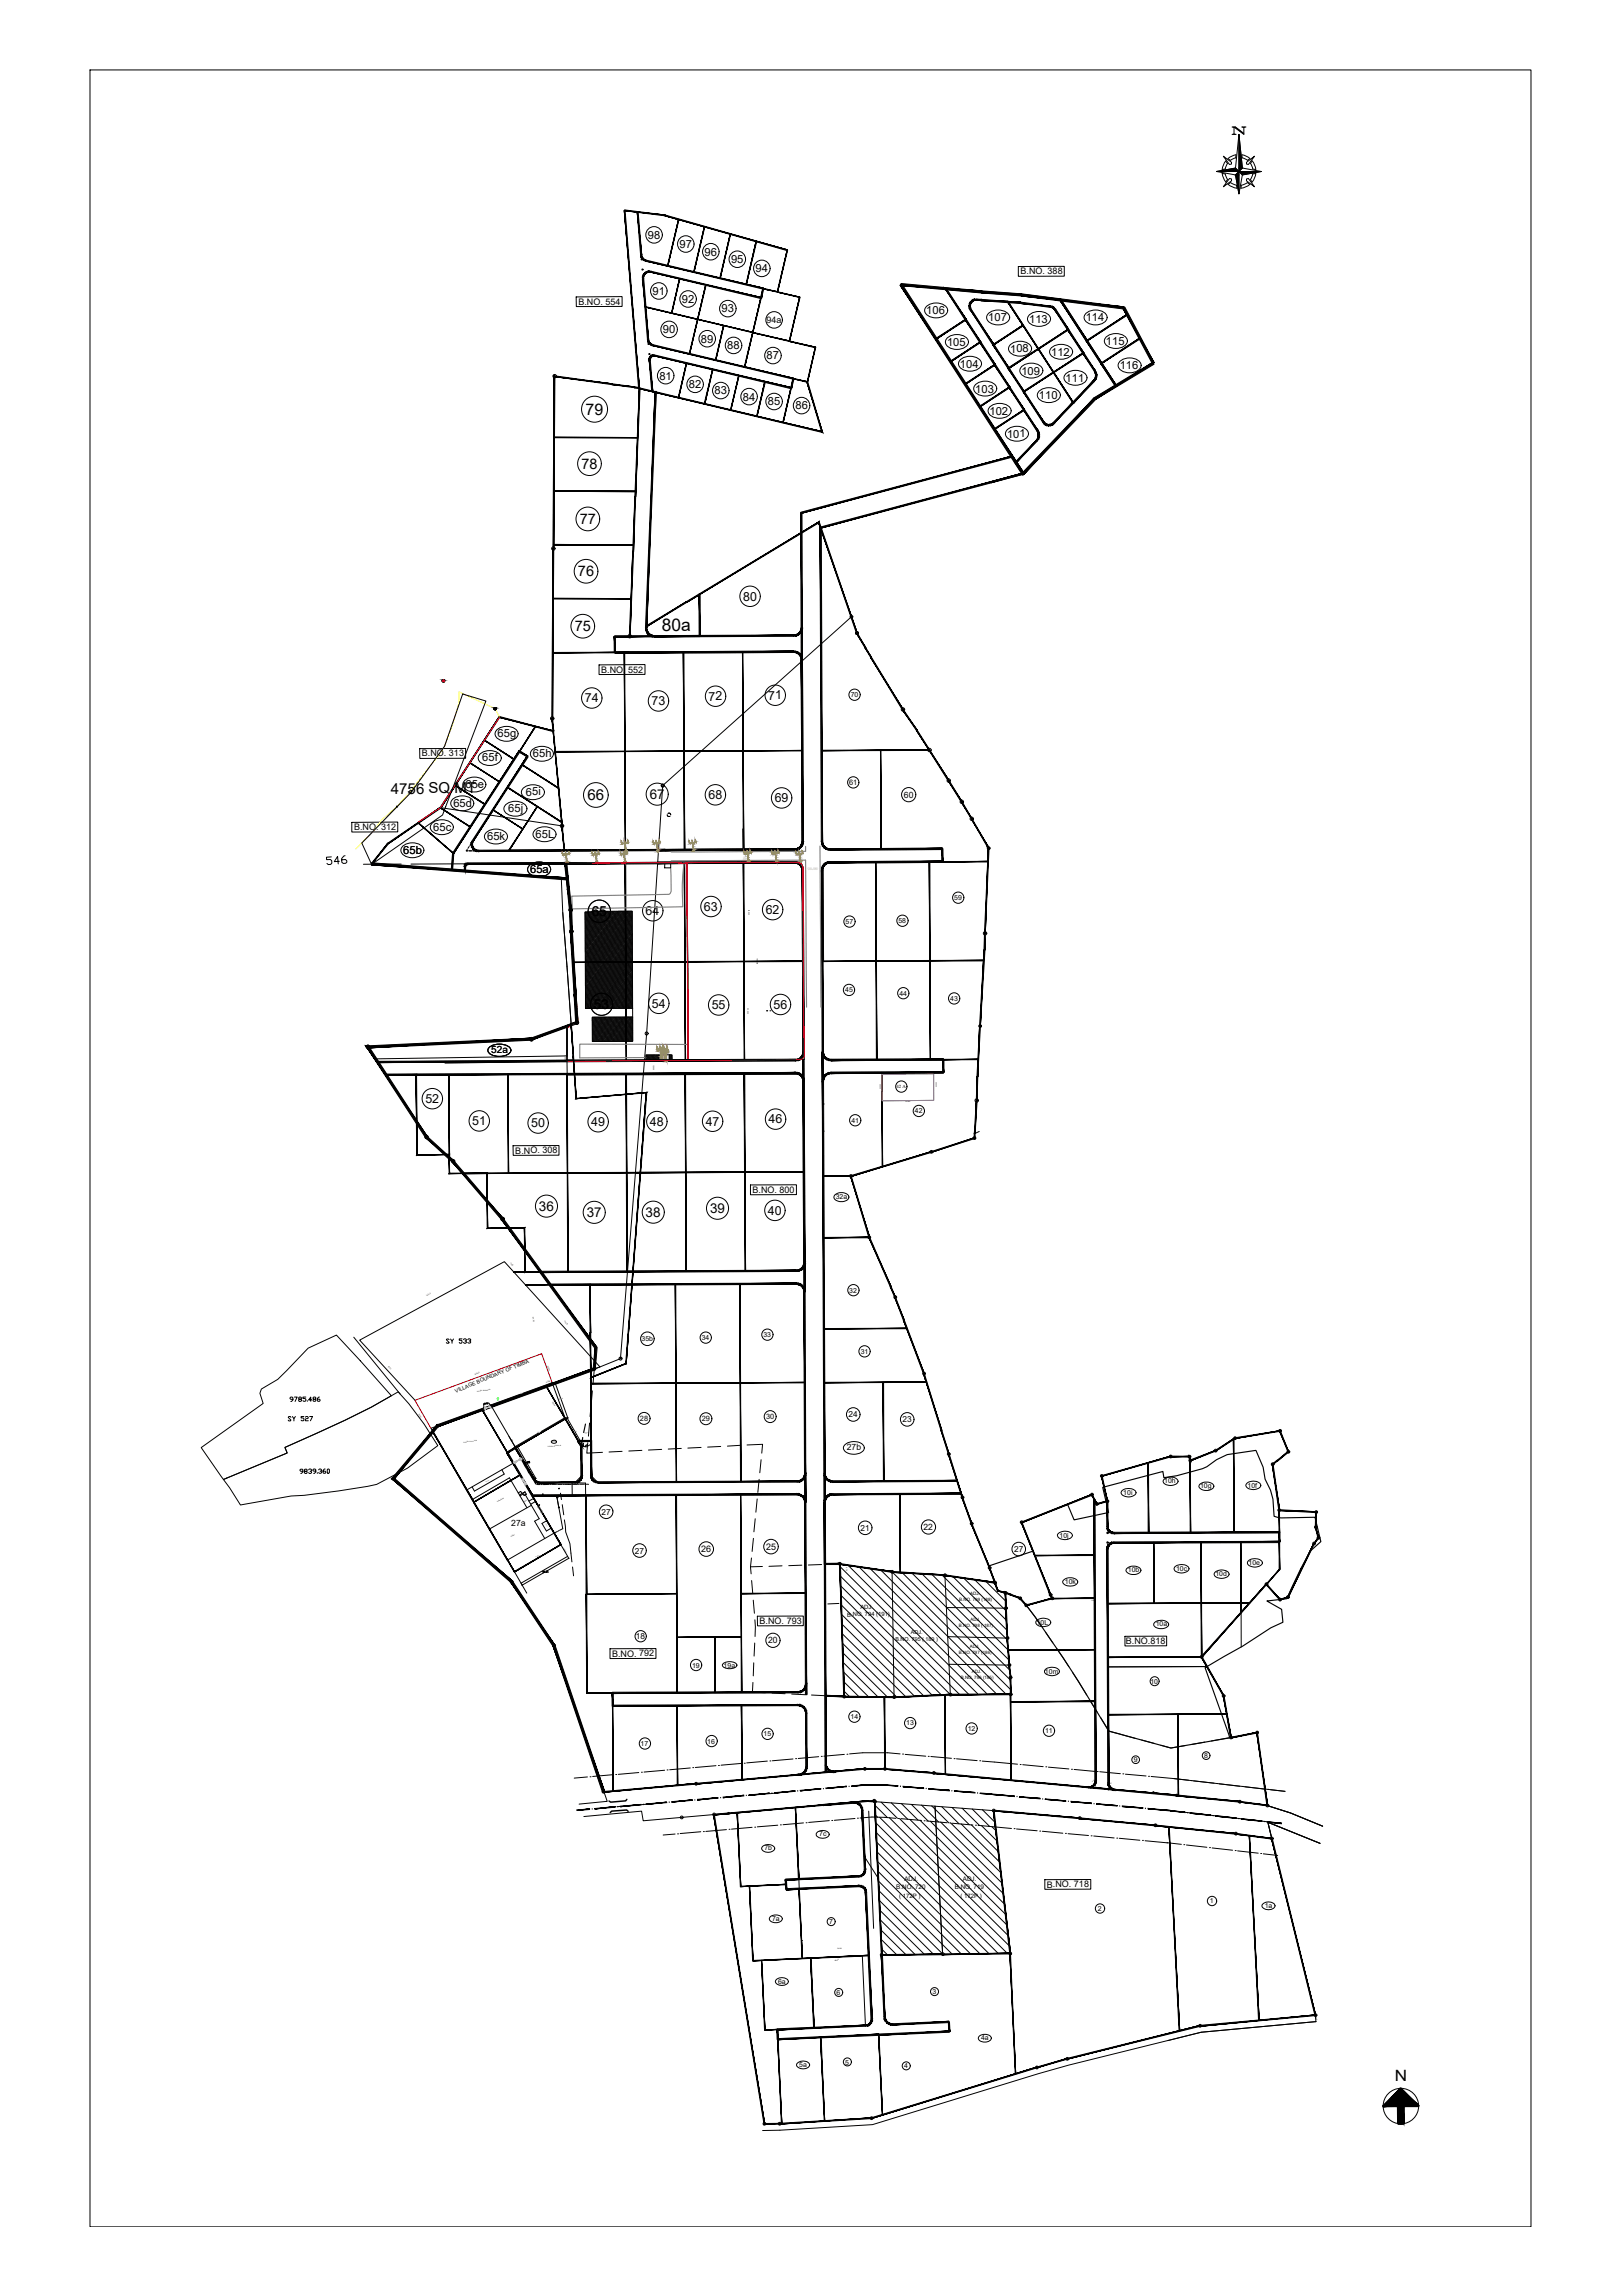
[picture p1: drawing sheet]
<svg xmlns="http://www.w3.org/2000/svg" width="420mm" height="594mm" viewBox="0 0 420 594" stroke-linecap="round" stroke-linejoin="round" font-family="sans-serif">
<defs><g id="words">
<text font-size="5.7" x="83.3" y="225.1">546</text>
<text font-size="4.9" x="317.9" y="36">N</text>
<text font-size="4.5" x="171.3" y="163.4">80a</text>
<text font-size="4.1" x="151.6" y="107.3">79</text>
<text font-size="4" x="361.1" y="538.8">N</text>
<g font-size="3.9">
<text x="101.2" y="205.4">4756 SQ MT</text>
<text x="152.1" y="207.2">66</text>
</g>
<g font-size="3.8">
<text x="150.5" y="121.3" transform="rotate(-1 150.5 121.3)">78</text>
<text x="150.1" y="135.7">77</text>
<text x="149.6" y="149.2">76</text>
<text x="148.8" y="163.4">75</text>
</g>
<g font-size="3.5">
<text x="168.2" y="206.8" transform="rotate(-1 168.2 206.8)">67</text>
<text x="153.2" y="237.1">65</text>
<text x="153.8" y="261.2" transform="rotate(-1 153.8 261.2)">53</text>
<text x="139.5" y="313.5">36</text>
<text x="151.9" y="315" transform="rotate(-1 151.9 315)">37</text>
<text x="167.1" y="315">38</text>
<text x="183.8" y="314" transform="rotate(-1 183.8 314)">39</text>
</g>
<g font-size="3.2">
<text x="192.4" y="155.5" transform="rotate(-1 192.4 155.5)">80</text>
<text x="151.4" y="181.8">74</text>
<text x="168.7" y="182.6">73</text>
<text x="183.4" y="181.3" transform="rotate(-1 183.4 181.3)">72</text>
<text x="198.9" y="181.1" transform="rotate(-1 198.9 181.1)">71</text>
<text x="183.4" y="206.9" transform="rotate(-1 183.4 206.9)">68</text>
<text x="200.5" y="207.7" transform="rotate(-1 200.5 207.7)">69</text>
<text x="167.1" y="236.9">64</text>
<text x="182.2" y="235.8">63</text>
<text x="198.2" y="236.6" transform="rotate(-1 198.2 236.6)">62</text>
<text x="168.8" y="260.8" transform="rotate(-1 168.8 260.8)">54</text>
<text x="184.2" y="261.3">55</text>
<text x="200.3" y="261.1" transform="rotate(-1 200.3 261.1)">56</text>
<text x="110.1" y="285.5">52</text>
<text x="122.3" y="291.3">51</text>
<text x="137.5" y="291.8">50</text>
<text x="153" y="291.5">49</text>
<text x="168.2" y="291.5">48</text>
<text x="182.7" y="291.4" transform="rotate(-1 182.7 291.4)">47</text>
<text x="199" y="290.8">46</text>
<text x="198.8" y="314.4">40</text>
</g>
<g font-size="3.1">
<text x="211.7" y="287.2">CW</text>
<text x="211.7" y="294.2">CW</text>
<text x="143.2" y="391.6">CW</text>
</g>
<g font-size="2.9">
<text x="167.7" y="61.8" transform="rotate(-1 167.7 61.8)">98</text>
<text x="175.9" y="64.2">97</text>
<text x="182.4" y="66.2">96</text>
<text x="189.2" y="68.1">95</text>
<text x="195.6" y="70.5">94</text>
<text x="168.9" y="76.4">91</text>
<text x="176.5" y="78.4">92</text>
<text x="186.8" y="80.9">93</text>
<text x="239.8" y="81.4">106</text>
<text x="255.8" y="83.2">107</text>
<text x="266.4" y="83.6">113</text>
<text x="281.1" y="83.2">114</text>
<text x="171.6" y="86.3">90</text>
<text x="181.5" y="88.7">89</text>
<text x="245.2" y="89.5">105</text>
<text x="286.3" y="89.3">115</text>
<text x="188.3" y="90.5">88</text>
<text x="198.5" y="93">87</text>
<text x="248.5" y="95.2">104</text>
<text x="261.5" y="91.3">108</text>
<text x="272.1" y="92.1">112</text>
<text x="289.9" y="95.6">116</text>
<text x="170.7" y="98.3">81</text>
<text x="178.3" y="100.5">82</text>
<text x="252.5" y="101.6">103</text>
<text x="264.4" y="97">109</text>
<text x="275.9" y="98.8">111</text>
<text x="185" y="102.1">83</text>
<text x="192.3" y="103.7">84</text>
<text x="198.8" y="104.9" transform="rotate(-1 198.8 104.9)">85</text>
<text x="205.9" y="106">86</text>
<text x="256.2" y="107.4">102</text>
<text x="269" y="103.3">110</text>
<text x="260.7" y="113.3">101</text>
<text x="128.8" y="190.8">65g</text>
<text x="124.9" y="197.1" transform="rotate(-1 124.9 197.1)">65f</text>
<text x="138" y="196">65h</text>
<text x="120.5" y="204">65e</text>
<text x="117.4" y="208.8">65d</text>
<text x="136.2" y="205.9" transform="rotate(-1 136.2 205.9)">65i</text>
<text x="112.2" y="215">65c</text>
<text x="131.6" y="210.2">65j</text>
<text x="104.4" y="221">65b</text>
<text x="126.1" y="217.5">65k</text>
<text x="138.7" y="216.8">65L</text>
<text x="137.3" y="225.9">65a</text>
</g>
<g font-size="2.6">
<text x="127.2" y="272.7">52a</text>
<text x="214.1" y="279">CW</text>
<text x="241.7" y="279" transform="rotate(-90 241.7 279)">CW</text>
<text x="139" y="388.1">ST</text>
<text x="143.2" y="386.6">ST</text>
<text x="145" y="388.8" transform="rotate(-90 145 388.8)">CW</text>
<text x="138.3" y="390.9">ST</text>
</g>
<g font-size="2.3">
<text x="264.2" y="71">B.NO. 388</text>
<text x="149.7" y="78.9">B.NO. 554</text>
<text x="198.4" y="83.6">94a</text>
<text x="155.6" y="174.1">B.NO. 552</text>
<text x="109.2" y="195.8">B.NO. 313</text>
<text x="91.7" y="214.9">B.NO. 312</text>
<text x="133.4" y="298.6">B.NO. 308</text>
<text x="194.8" y="308.8">B.NO. 800</text>
<text x="181.5" y="401.8">26</text>
<text x="198.3" y="401.2" transform="rotate(-1 198.3 401.2)">25</text>
<text x="196.7" y="420.4">B.NO. 793</text>
<text x="291.5" y="425.6">B.NO.818</text>
<text x="158.5" y="428.8">B.NO. 792</text>
<text x="271" y="488.6">B.NO. 718</text>
</g>
<g font-size="2.2">
<text x="234" y="206.5">60</text>
<text x="219.2" y="375.4" transform="rotate(-1 219.2 375.4)">27b</text>
<text x="132.3" y="394.9">27a</text>
<text x="239.1" y="396.1" transform="rotate(-1 239.1 396.1)">22</text>
<text x="198.9" y="425.4" transform="rotate(-1 198.9 425.4)">20</text>
</g>
<g font-size="2.1">
<text x="219.7" y="366.9">24</text>
<text x="233.7" y="368.2">23</text>
<text x="155.7" y="392.1">27</text>
<text x="222.8" y="396.2" transform="rotate(-1 222.8 396.2)">21</text>
<text x="262.5" y="401.7">27</text>
<text x="164.4" y="402.2">27</text>
<text x="164.6" y="424.3">18</text>
</g>
<g font-size="1.9">
<text x="219.8" y="203.2" transform="rotate(-1 219.8 203.2)">61</text>
<text x="165.7" y="367.9">28</text>
<text x="181.7" y="367.9">29</text>
<text x="198.3" y="367.4">30</text>
</g>
<g font-size="1.8">
<text x="220.2" y="180.5">70</text>
<text x="247" y="233">59</text>
<text x="218.9" y="239.2">57</text>
<text x="232.6" y="239">58</text>
<text x="218.8" y="256.9">45</text>
<text x="232.8" y="257.7">44</text>
<text x="246" y="259.1">43</text>
<text x="220.4" y="290.6">41</text>
<text x="236.9" y="288.2" transform="rotate(-1 236.9 288.2)">42</text>
<text x="216.3" y="310.4">32a</text>
<text x="219.9" y="334.6">32</text>
<text x="166.1" y="347.2">35b</text>
<text x="181.7" y="346.9" transform="rotate(-1 181.7 346.9)">34</text>
<text x="197.6" y="346.1">33</text>
<text x="222.8" y="350.4">31</text>
<text x="301.4" y="383.9" transform="rotate(-1 301.4 383.9)">10h</text>
<text x="290.8" y="386.9">10i</text>
<text x="310.7" y="385.2">10g</text>
<text x="323" y="385.2">10f</text>
<text x="274.3" y="398.1" transform="rotate(-1 274.3 398.1)">10j</text>
<text x="292" y="407">10b</text>
<text x="304.5" y="406.6">10c</text>
<text x="323.2" y="405.2">10e</text>
<text x="275.7" y="410">10k</text>
<text x="314.6" y="408.1">10d</text>
<text x="268.4" y="420.6" transform="rotate(-1 268.4 420.6)">10L</text>
<text x="299.2" y="421">10a</text>
<text x="179.2" y="431.7">19</text>
<text x="187.3" y="431.7">19a</text>
<text x="270.5" y="433.2">10m</text>
<text x="297.8" y="435.8">10</text>
<text x="197.7" y="449.5" transform="rotate(-1 197.7 449.5)">15</text>
<text x="220.2" y="445">14</text>
<text x="234.6" y="446.6">13</text>
<text x="250.5" y="448.1">12</text>
<text x="270.6" y="448.6">11</text>
<text x="165.8" y="452">17</text>
<text x="183.1" y="451.3">16</text>
<text x="311.8" y="455.1">8</text>
<text x="293.5" y="456.1">9</text>
<text x="197.9" y="479">7b</text>
<text x="212.1" y="475.3">7c</text>
<text x="199.9" y="497.2">7a</text>
<text x="284.2" y="494.7">2</text>
<text x="313.2" y="492.7">1</text>
<text x="327.4" y="493.8">1a</text>
<text x="214.6" y="498.1">7</text>
<text x="201.4" y="513.4">6a</text>
<text x="216.6" y="516.5">6</text>
<text x="241.4" y="516.2">3</text>
<text x="254" y="528.1">4a</text>
<text x="206.9" y="535">5a</text>
<text x="218.8" y="534.4">5</text>
<text x="234.1" y="535.4">4</text>
</g>
<g font-size="1.6">
<text x="232" y="489.1">B.NO. 720</text>
<text x="232.8" y="491.3">( 172P )</text>
<text x="234.1" y="486.9" transform="rotate(-1 234.1 486.9)">ADJ.</text>
<text x="247.2" y="489.1">B.NO. 719</text>
<text x="248.6" y="491.2">( 172P )</text>
<text x="249.3" y="486.9" transform="rotate(-1 249.3 486.9)">ADJ.</text>
</g>
<g font-size="1.5">
<text x="219.3" y="418.5">B.NO. 794 (191)</text>
<text x="222.7" y="416.5">ADJ.</text>
</g>
<g font-size="1.4">
<text x="118" y="360.5" transform="rotate(-22 118 360.5)">VILLAGE BOUNDARY OF TIMBA</text>
<text x="231.8" y="424.8">B.NO. 795 ( 189 )</text>
<text x="235.8" y="423">ADJ.</text>
</g>
<g font-size="1.2">
<text x="232.1" y="281.6">42 A</text>
<text x="251.2" y="412.9">ADJ.</text>
<text x="248.3" y="414.4">B.NO. 799 (188)</text>
<text x="251.2" y="419.7" transform="rotate(-1 251.2 419.7)">ADJ.</text>
<text x="248.3" y="421.2">B.NO. 798 ( 187)</text>
<text x="248.3" y="428.1">B.NO. 797 (186)</text>
<text x="251.1" y="426.6" transform="rotate(-1 251.1 426.6)">ADJ.</text>
<text x="248.7" y="434.6">B.NO. 796 (185)</text>
<text x="251.6" y="433.1">ADJ.</text>
</g>
<g font-size="1" fill="#f00">
<text x="193.1" y="223" transform="rotate(-90 193.1 223)">12.03</text>
<text x="208.9" y="225.2" transform="rotate(2 208.9 225.2)">19.00</text>
</g>
<text font-size=".6" x="143" y="373.4">27d</text>
<g font-size=".4">
<text x="193.7" y="235.4" transform="rotate(90 193.7 235.4)">92.000</text>
<text x="195.9" y="248.1" transform="rotate(90 195.9 248.1)">184.000</text>
<text x="193.5" y="261.1" transform="rotate(90 193.5 261.1)">92.000</text>
<text x="146.2" y="273.2" transform="rotate(90 146.2 273.2)">1.000</text>
<text x="169.1" y="275.6" transform="rotate(90 169.1 275.6)">12.000</text>
<text x="227.8" y="280.7" transform="rotate(90 227.8 280.7)">26.000</text>
<text x="234.4" y="277.4">48.000</text>
<text x="242.2" y="280.1" transform="rotate(90 242.2 280.1)">26.000</text>
<text x="234.5" y="285.4">48.000</text>
<text x="132.1" y="326.9" transform="rotate(48 132.1 326.9)">13.05</text>
<text x="110.4" y="335.6" transform="rotate(-29 110.4 335.6)">153.13</text>
<text x="137.9" y="341" transform="rotate(76 137.9 341)">65.83</text>
<text x="146" y="342" transform="rotate(48 146 342)">103.16</text>
<text x="100.4" y="353.8" transform="rotate(47 100.4 353.8)">76.01</text>
<text x="141.7" y="353.6" transform="rotate(69 141.7 353.6)">30.000</text>
<text x="122.9" y="355.9" transform="rotate(-19 122.9 355.9)">125.65</text>
<text x="141.5" y="358" transform="rotate(-21 141.5 358)">6.225</text>
<text x="123.5" y="360.3" transform="rotate(-7 123.5 360.3)">PLOT AREA : 3663.668 Sq. Mt.</text>
<text x="134.5" y="361" transform="rotate(-7 134.5 361)">60.67</text>
<text x="142.9" y="362.9" transform="rotate(59 142.9 362.9)">35.013</text>
<text x="144.8" y="362.3" transform="rotate(-7 144.8 362.3)">34.46</text>
<text x="108.3" y="366.1" transform="rotate(59 108.3 366.1)">30.00</text>
<text x="139.2" y="371" transform="rotate(-8 139.2 371)">53.37</text>
<text x="148.4" y="370.7" transform="rotate(-8 148.4 370.7)">29.82</text>
<text x="120" y="373.5" transform="rotate(-8 120 373.5)">PLOT AREA : 3116.131 Sq. Mt.</text>
<text x="141.8" y="374.7" transform="rotate(-8 141.8 374.7)">PLOT AREA : 2485.344 Sq. Mt.</text>
<text x="128.8" y="388.8" transform="rotate(-28 128.8 388.8)">PACKING PLANT</text>
<text x="135.8" y="388.8" transform="rotate(-28 135.8 388.8)">OFFICE</text>
<text x="132.3" y="397.8" transform="rotate(-28 132.3 397.8)">FACTORY</text>
<text x="145.7" y="400.8" transform="rotate(59 145.7 400.8)">12.579</text>
<text x="219" y="405.7" transform="rotate(87 219 405.7)">9.70</text>
<text x="282.5" y="414.3">1.02</text>
<text x="282.7" y="461.2" transform="rotate(-3 282.7 461.2)">2.33</text>
<text x="287" y="461.7">1.37</text>
<text x="216.1" y="507.5" transform="rotate(-2 216.1 507.5)">48.00</text>
<text x="216.8" y="504.6" transform="rotate(-2 216.8 504.6)">54.00</text>
<text x="340.6" y="522.1" transform="rotate(84 340.6 522.1)">6.00</text>
</g>
</g></defs>
<!-- layer: 0 -->
<g fill="none" stroke="#000" stroke-width=".26">
<path d="M320.7 34.8l.9 8.7 4.9 .9-4.9 .9-.9 4.9-.9-4.9-4.9-.9 4.9-.9zM320.7 34.8v15.4M314.9 44.4h11.6M316.4 44.9l.4 1.4 .5 .8 .5-.6-.6-1.5-.8-.1M316.7 40.5l2.1 1.5v.5l-.5 .1zM317.3 41.7l.5 .6M317.3 41.6l-.5 .9-.4 1.4M317.8 42.3l-.6 1.4-.8 .2M317.9 47.7l.9 .6 1.5 .4-.2-.8-1.5-.6-.7 .4M318.3 46.2l.5 .1v.5l-2.1 1.5zM319.8 43.5l1.8 1.8M319.9 40.9l-1.4 .6-.6-.5 1.2-.7 .9-.2-.1 .8"/>
<path d="M321.5 40.1l.1 .8M321.5 40.1l.9 .2 1.2 .7-.7 .5-1.3-.6M321.6 43.5l-1.8 1.8M322.7 42l2.1-1.5-1.6 2.1-.5-.1zM322.7 46.3l.5-.1 1.6 2.1-2.1-1.5zM323.6 47.7l-.9 .6-1.5 .5 .2-.9 1.5-.6 .7 .4M324.2 41.7l-.5 .6M324.2 41.6l.7 1.3 .2 1-.8-.2-.6-1.4M325.1 44.9l-.4 1.4-.5 .8-.5-.6 .6-1.5 .8-.1M119.8 179.6l6 1.9-11.2 29.5-18.4 12.8-2.5-5.6 12.7-13.1 8.7-11.9zM96.2 223.6l49.1 3.7 .4 8.9 2.4 32.6M145.7 236.2l2.7 37.1"/>
<path d="M107.8 278.2l.2 20.8M126.6 271.2a4.2 4.2 0 0 1 5.6 .3 1.56 1.56 0 0 1-1.6 1.8 3.9 3.9 0 0 1-4.2-1.1l-.1-.3zM137.1 269a.44 .44 0 0 0 .6 .4 .44 .44 0 0 0 .3-.6l8.8-3.1v7.6l-49.6 .8-1.8-2.7 .3-.4 41.4-2M145 274.8l-29.8 .4M146.8 274.7v3.3M205.9 278.1l-59.1 .2M205.9 274.2l-59.1 .2M241.7 277.6v7.2l-13.3 .1-.1-7.2M91.6 346.1l12 14.8M116.3 346.8l-.2-.2-.6 .2 .8 .7-.2 .2-.6-.2M116.6 346.6l.4 .6v.5M117.4 346.6l-.4 .6"/>
<path d="M119.6 346.6h-.7v.3h.5l.2 .6-.2 .2h-.3l-.2-.2M120 346.8l.2-.2h.3l.2 .3-.3 .2M120.5 347.1l.2 .2-.2 .4-.5-.2M121.1 346.8l.2-.2 .5 .1v.2l-.3 .2M121.7 347.1l.1 .2-.1 .4-.6-.2M143 357.8l-.1 .2M143.7 358l.1 .1M153.9 354.4l1.4-.5-24.7-27.3-37.5 20.3 14.3 15.5M52.1 374.7l16-11.4-.8-2.6 .4-1.1 4.2-2.5 7.9-8.1 7.3-3.4 14.2 15.7a250.6 250.6 0 0 1-27.5 13.4l.6 1.4-16.6 6.9zM75.3 366.9l-.1-.2h-.4l-.2 .2 .7 .7-.1 .2h-.4l-.2-.2M75.7 366.7l.4 .5v.6M75.8 362.2h-.5l-.2-.2 .2-.4 .5 .3v.5l-.5 .4"/>
<path d="M76.2 361.6h.7l-.5 1.2M76.5 366.7l-.4 .5M77.5 362.2l-.2-.3 .2-.3h.4l.1 .4-.7 .4 .2 .4 .6-.2-.2-.4M78.7 366.7h-.8v.4l.8 .1v.4l-.2 .2-.6-.2M79.1 366.8l.5-.1 .2 .4-.6 .1-.1 .6h.7M79.2 361.6h-.8v.4l.8 .2v.4l-.2 .1-.6-.1M79.6 362.6v.1M80.2 366.7h.7l-.5 1.1M80.7 362.4h-.8l.5-.8v1.1M81.2 362.2l-.2-.2 .2-.4 .6 .2-.2 .4-.6 .2 .2 .3 .6-.1-.2-.4M82.7 361.6l-.6 .4v.6l.6 .1 .2-.3-.8-.2M125.3 364.7h.1"/>
<path d="M125.3 363.4v1M125.5 363.2l-.2 .1 .1 .2 .1-.1M125.6 363.5l.1-.3 .1 .3M125.6 363.4h.2M125.9 363.2h.1M126 363.2v.2M126.2 363.2h.1M126.3 363.1h-.1v.3h.2M126.5 363.2l.4 .6M127.1 364.1h.1M127.1 363.6v.2M127.2 364h.1"/>
<path d="M132.3 372.8h.1M133.4 374.4l-.1 .2M133.9 374.5h.2M135.1 377.5l3.1 5.4M146.1 366.6l.2 .6M146.2 366.9l-.1 .2M146.4 367.3l-12.9 7.5-1.7-3M146.7 367l.2 .1M146.9 367l.2 .1M150.8 374.2h.3M153 373v9l1.7 1.7h20.4M57.8 383l16.6-6.9-.6-1.4a249.6 249.6 0 0 0 29.3-14.4 70.7 70.7 0 0 1 10.2 13.9l-7.8 5.9-8 4.1a176 176 0 0 1-22.1 3.1l-13.2 2.3-2.7-4.5z"/>
<path d="M78.4 380.9h-.5l-.2-.4 .2-.2 .5 .2v.5l-.5 .4M79 380.9l-.2-.3 .2-.3 .5 .2-.2 .4-.5 .1 .2 .4h.3l.2-.2-.2-.3M79.9 380.5l.2-.2h.3l.3 .3-.4 .3M80.4 380.9l.3 .1-.3 .4h-.3l-.2-.2M81.8 380.8h-.6l-.2-.3 .2-.2 .6 .2v.5l-.6 .4M82.1 381.2v.2M82.5 380.5l.5-.2 .2 .3-.3 .2M83.1 380.8l.1 .2-.1 .4-.6-.2M84.2 380.3l-.6 .3v.6l.6 .2 .1-.2-.1-.4h-.6M84.9 380.3l.4 .1v.8l-.2 .2-.4-.2v-.8zM138.6 382.6l.2 .1M144.2 387.7l.5 2.6"/>
<path d="M151.7 387.1h-13.9M321.2 399.2l.1 27.1M135.2 410.2l-.1 .2M147.2 403.3v.2M217.2 415.1l-2.9 .1M286.7 415.1l24.3-.1v13.9l-24.2 .1zM321.3 414.9l-34.6 .2M286.8 429l24.2-.1 1.5 2.5-25.7 .1zM311 428.9l-24.2 .1M312.5 431.4l-25.7 .1M205.9 467.9h.1M206 467.9l-21.2 1.8"/>
<path d="M224.9 468.8l1.3 30.4M299.1 472.5l24.3 2.7M303 468.7l28.7 3.3M303.9 460.4l28.8 3.3M328.1 467.4l-2.7-18.9-6.7 1.3-1.1-6.1-12.7 .1 .1 21 15.9 1.6 7.2 1 6 1.9 8.3 3.4M329.2 475.9l-1-4.2 13.5 5.5M212 486.2h.1M212.1 488.7h.1M217.1 485.9h.1M217.3 488.4h.1M222.3 485.7l-15.5 .7M222.4 488.2l-15.5 .7"/>
<path d="M223.7 480.5l3.6 5.7M223.9 484l-.4 1.2-1.2 .5-15.5 .7 .1 2.5 15.5-.7 1.2 .4 .6 1.2M207.5 502.3h.1M223.2 506.3l.8 18M340.7 523.3l-29.7 2.8-8.7 2.1"/>
<circle cx="102.8" cy="208.8" r=".15"/>
<circle cx="106.3" cy="204.8" r=".28"/>
<circle cx="233.3" cy="281.3" r="1.46"/>
</g>
<g fill="#000" stroke="#000" stroke-width=".26">
<path d="M320.7 34.8l.9 8.7h-.9zM314.9 44.4l4.9-.9 .9 .9zM319.8 45.3h.9v4.9zM320.7 43.5h.9l-.9 .9zM320.7 44.4v.9h-.9zM320.7 44.4h5.8l-4.9 .9zM125.2 364.4l.1 .3zM126.9 363.8l.2 .3z"/>
<path d="M114.7 176h.2zM114.7 176h.2z"/>
<path d="M114.7 176.5h.2zM114.7 176.5h.2z"/>
<path d="M114.7 176.5h.2zM114.7 176.5h.2z"/>
<path d="M114.7 176h.2zM114.7 176h.2z"/>
<path d="M114.7 176h.3zM114.7 176h.3zM114.7 176h.3zM114.7 176h.3z"/>
<path d="M114.7 176l.3 .1zM114.7 176l.3 .1zM114.6 176.1h.4zM114.6 176.1h.4z"/>
<path d="M114.6 176.1h.4zM114.6 176.1h.4zM114.6 176.1h.4zM114.6 176.1h.4z"/>
<path d="M114.6 176.4l.4 .1zM114.6 176.4l.4 .1zM114.7 176.5h.3zM114.7 176.5h.3z"/>
<path d="M114.7 176.5h.3zM114.7 176.5h.2z"/>
<path d="M114.6 176.1h.5zM114.6 176.1h.5zM114.5 176.1h.6zM114.5 176.1h.6z"/>
<path d="M114.6 176.4h.4zM114.6 176.4h.4zM114.6 176.4h.4zM114.6 176.4h.4z"/>
<path d="M114.5 176.1l.6 .1zM114.5 176.1l.6 .1zM114.5 176.2h.6zM114.5 176.2h.6z"/>
<path d="M114.5 176.2l.6 .1zM114.5 176.2l.6 .1zM114.5 176.3h.6zM114.5 176.3h.6z"/>
<path d="M114.5 176.3h.6zM114.5 176.3h.6zM114.5 176.3h.6zM114.5 176.3h.6z"/>
<path d="M114.5 176.3h.6zM114.5 176.3h.6zM114.5 176.3h.6zM114.5 176.3h.6z"/>
<path d="M114.5 176.3h.6zM114.5 176.3l.5 .1zM114.6 176.4h.4zM114.6 176.4h.4z"/>
<path d="M128.1 183.2h.2zM128.1 183.2h.2z"/>
<path d="M128.1 183.7h.2zM128.1 183.7h.2z"/>
<path d="M128.1 183.7h.2zM128.1 183.7h.1z"/>
<path d="M128.1 183.2h.2zM128.1 183.2h.2z"/>
<path d="M128.1 183.2h.3zM128.1 183.2h.3zM128 183.2h.4zM128 183.2h.4z"/>
<path d="M128 183.2h.4zM128 183.2h.4zM128 183.2h.4zM128 183.2h.4z"/>
<path d="M128 183.2l.4 .1zM128 183.2l.4 .1zM127.9 183.3h.5zM127.9 183.3h.5z"/>
<path d="M128 183.6l.4 .1zM128 183.6l.4 .1zM128 183.7h.4zM128 183.7h.4z"/>
<path d="M128 183.7h.4zM128 183.7h.3z"/>
<path d="M127.9 183.3h.6zM127.9 183.3h.6zM127.9 183.3h.6zM127.9 183.3h.6z"/>
<path d="M127.9 183.6h.5zM127.9 183.6h.5zM128 183.6h.4zM128 183.6h.4z"/>
<path d="M127.9 183.3l.6 .1zM127.9 183.3l.6 .1zM127.9 183.4h.6zM127.9 183.4h.6z"/>
<path d="M127.9 183.4l.6 .1zM127.9 183.4l.6 .1zM127.9 183.5h.6zM127.9 183.5h.6z"/>
<path d="M127.9 183.5h.6zM127.9 183.5h.6zM127.9 183.5h.6zM127.9 183.5h.6z"/>
<path d="M127.9 183.5h.6zM127.9 183.5h.6zM127.9 183.5h.6zM127.9 183.5h.6z"/>
<path d="M127.9 183.5h.6zM127.9 183.5l.5 .1zM127.9 183.6h.5zM127.9 183.6h.5z"/>
<path d="M137.6 269.1l10.2-3.7 .1-.2zM137.5 268.9l10.4-3.7-10.3 3.9zM95.3 271.1l42.3-2zM95.1 270.9l42.4-2-42.2 2.2zM95.1 270.9l4.8 7.3zM95.1 270.9l4.8 7.4zM99.9 278.2v.1l7.9-.2zM99.9 278.3l7.9-.2zM107.7 278.2l.3 20.7-.2-20.8zM107.7 278.2l.2 20.8zM108 298.9l-.1 .1 8.4-.2zM107.9 299l8.4-.2zM116.2 298.9l.2 4.8-.1-4.9zM116.2 298.9l.1 4.9zM116.4 303.7l-.1 .1 9.8-.2zM116.3 303.8l9.8-.2zM126.1 303.6l.2 14.3zM126 303.8l.1 14.2zM126.1 318l5.7-.2zM126.1 318l5.7-.2zM131.8 317.8h4.1zM131.8 318l4.1-.2zM135.7 317.9l.2 5.6v-5.7zM135.7 317.9l.1 5.6zM135.8 323.5l.1 5.8v-5.8zM135.8 323.5v5.9zM135.8 329.4l4.3-.2zM135.8 329.4l4.3-.2zM140.1 329.2l2.4 3.3zM140 329.3l2.5 3.2-.1 .1zM142.5 332.5l-.1 .1 10.4-.1zM142.4 332.6l10.4-.1zM152.8 332.5l.1 12.5zM152.7 332.6l.2 12.4h-.1zM152.8 345l.2 11.5-.1-11.5zM152.8 345l.1 11.7zM153 356.5l-.1 .2 9.1-3.7zM152.9 356.7l9.2-3.7zM167.3 282.9l-5.3 70.1h.1zM167.3 282.9l.1-.1-5.3 70.2zM149.1 284.4l18.3-1.6zM149.1 284.4l18.3-1.6zM148.4 273.3l.7 11.1 .1-.1zM148.4 273.3l.8 11zM148.1 268.8l.4 4.5zM148.1 268.8l.4 4.5zM147.8 265.4l.4 3.4zM147.9 265.2l.3 3.6-.4-3.4z"/>
</g>
<!-- layer: CIRCLE -->
<g fill="none" stroke="#000" stroke-width=".26">
<path d="M240 79.2a3.7 3.7 0 0 1 5.3 .7 1.83 1.83 0 0 1-1.6 2.2 3.5 3.5 0 0 1-4.3-1.3 1.45 1.45 0 0 1 .6-1.6zM245.4 87.3a3.7 3.7 0 0 1 5.2 .8 1.83 1.83 0 0 1-1.6 2.2 3.5 3.5 0 0 1-4.2-1.3 1.45 1.45 0 0 1 .6-1.7zM248.8 93a3.7 3.7 0 0 1 5.2 .7 1.83 1.83 0 0 1-1.6 2.2 3.5 3.5 0 0 1-4.2-1.3 1.45 1.45 0 0 1 .6-1.6zM252.7 99.4a3.7 3.7 0 0 1 5.3 .7 1.83 1.83 0 0 1-1.6 2.2 3.5 3.5 0 0 1-4.3-1.3 1.45 1.45 0 0 1 .6-1.6zM256.1 81a3.7 3.7 0 0 1 5.2 .7 1.83 1.83 0 0 1-1.6 2.2 3.5 3.5 0 0 1-4.2-1.3 1.45 1.45 0 0 1 .6-1.6zM261.7 89.1a3.7 3.7 0 0 1 5.3 .7 1.83 1.83 0 0 1-1.6 2.2 3.5 3.5 0 0 1-4.2-1.3 1.45 1.45 0 0 1 .5-1.6zM264.7 94.7a3.7 3.7 0 0 1 5.2 .8 1.83 1.83 0 0 1-1.6 2.2 3.5 3.5 0 0 1-4.2-1.3 1.45 1.45 0 0 1 .6-1.7zM266.6 81.4a3.7 3.7 0 0 1 5.3 .7 1.83 1.83 0 0 1-1.6 2.2 3.5 3.5 0 0 1-4.2-1.3 1.45 1.45 0 0 1 .5-1.6zM272.4 89.9a3.7 3.7 0 0 1 5.2 .7 1.83 1.83 0 0 1-1.6 2.2 3.5 3.5 0 0 1-4.2-1.3 1.45 1.45 0 0 1 .6-1.6zM276.1 96.6a3.7 3.7 0 0 1 5.2 .7 1.83 1.83 0 0 1-1.6 2.2 3.5 3.5 0 0 1-4.2-1.2 1.45 1.45 0 0 1 .6-1.7zM281.3 81a3.7 3.7 0 0 1 5.2 .7 1.83 1.83 0 0 1-1.6 2.2 3.5 3.5 0 0 1-4.2-1.3 1.45 1.45 0 0 1 .6-1.6zM286.5 87.1a3.7 3.7 0 0 1 5.3 .7 1.83 1.83 0 0 1-1.6 2.2 3.5 3.5 0 0 1-4.2-1.3 1.45 1.45 0 0 1 .5-1.6z"/>
<path d="M290.1 93.4a3.7 3.7 0 0 1 5.2 .7 1.83 1.83 0 0 1-1.5 2.2 3.5 3.5 0 0 1-4.3-1.3 1.45 1.45 0 0 1 .6-1.6zM256.4 105.2a3.7 3.7 0 0 1 5.3 .7 1.83 1.83 0 0 1-1.6 2.2 3.5 3.5 0 0 1-4.2-1.3 1.45 1.45 0 0 1 .5-1.6zM260.9 111.1a3.7 3.7 0 0 1 5.3 .7 1.83 1.83 0 0 1-1.6 2.2 3.5 3.5 0 0 1-4.2-1.3 1.45 1.45 0 0 1 .5-1.6zM269.2 101.1a3.7 3.7 0 0 1 5.2 .7 1.83 1.83 0 0 1-1.6 2.2 3.5 3.5 0 0 1-4.2-1.3 1.45 1.45 0 0 1 .6-1.6zM124.4 195a3.7 3.7 0 0 1 5.3 .8 1.83 1.83 0 0 1-1.6 2.1 3.5 3.5 0 0 1-4.2-1.2 1.45 1.45 0 0 1 .5-1.7zM128.8 188.8a3.7 3.7 0 0 1 5.2 .7 1.83 1.83 0 0 1-1.5 2.2 3.5 3.5 0 0 1-4.3-1.3 1.45 1.45 0 0 1 .6-1.6zM138 193.9a3.7 3.7 0 0 1 5.2 .8 1.83 1.83 0 0 1-1.6 2.1 3.5 3.5 0 0 1-4.2-1.2 1.45 1.45 0 0 1 .6-1.7zM104.4 218.9a3.7 3.7 0 0 1 5.3 .7 1.83 1.83 0 0 1-1.6 2.2 3.5 3.5 0 0 1-4.2-1.2 1.45 1.45 0 0 1 .5-1.7zM112 212.9a3.7 3.7 0 0 1 5.3 .8 1.83 1.83 0 0 1-1.6 2.2 3.5 3.5 0 0 1-4.2-1.3 1.45 1.45 0 0 1 .5-1.7zM117.3 206.8a3.7 3.7 0 0 1 5.3 .7 1.83 1.83 0 0 1-1.6 2.2 3.5 3.5 0 0 1-4.2-1.3 1.45 1.45 0 0 1 .5-1.6zM120.5 201.9a3.7 3.7 0 0 1 5.2 .7 1.83 1.83 0 0 1-1.6 2.2 3.5 3.5 0 0 1-4.2-1.3 1.45 1.45 0 0 1 .6-1.6zM126.1 215.3a3.7 3.7 0 0 1 5.2 .8 1.83 1.83 0 0 1-1.6 2.2 3.5 3.5 0 0 1-4.2-1.3 1.45 1.45 0 0 1 .6-1.7z"/>
<path d="M131.1 208.2a3.7 3.7 0 0 1 5.2 .7 1.83 1.83 0 0 1-1.6 2.2 3.5 3.5 0 0 1-4.2-1.3 1.45 1.45 0 0 1 .6-1.6zM135.6 203.9a3.7 3.7 0 0 1 5.3 .7 1.83 1.83 0 0 1-1.6 2.2 3.5 3.5 0 0 1-4.2-1.3 1.45 1.45 0 0 1 .5-1.6zM138.6 214.8a3.7 3.7 0 0 1 5.3 .7 1.83 1.83 0 0 1-1.6 2.2 3.5 3.5 0 0 1-4.2-1.3 1.45 1.45 0 0 1 .5-1.6zM137.2 223.9a3.7 3.7 0 0 1 5.3 .7 1.83 1.83 0 0 1-1.6 2.2 3.5 3.5 0 0 1-4.2-1.3 1.45 1.45 0 0 1 .5-1.6zM126.6 271.2a4.2 4.2 0 0 1 5.6 .3 1.56 1.56 0 0 1-1.6 1.8 3.9 3.9 0 0 1-4.2-1.1l-.1-.3zM216.2 309.3a2.46 2.46 0 0 1 3.5 .4 1.66 1.66 0 0 1-2.3 1.4 1.27 1.27 0 0 1-1.4-1.6zM142.8 373.1a.68 .68 0 0 1 .7-.4 .68 .68 0 0 1 .5 .7 .71 .71 0 0 1-.7 .2 .71 .71 0 0 1-.5-.5zM218.8 374a3.6 3.6 0 0 1 4.8 .2 1.48 1.48 0 0 1-1.5 2.1 2.84 2.84 0 0 1-3.8-1.5zM273.8 397.1a2.43 2.43 0 0 1 3.8 .4 2.33 2.33 0 0 1-3.8 .1zM290.5 385.9a2.58 2.58 0 0 1 3.6 .3 1.71 1.71 0 0 1-2.3 1.3 1.19 1.19 0 0 1-1.5-1.4zM301.3 382.9a2.55 2.55 0 0 1 3.6 .4 1.27 1.27 0 0 1-1.4 1.2 1.95 1.95 0 0 1-2.4-1.1zM310.6 384.2a2.42 2.42 0 0 1 3.7 .5 2.3 2.3 0 0 1-3.6 .6l-.3-.5z"/>
<path d="M322.8 383.9a2.54 2.54 0 0 1 3.6 .4 1.27 1.27 0 0 1-1.5 1.3 1.95 1.95 0 0 1-2.4-1.1zM268.2 419.6a2.53 2.53 0 0 1 3.8 .2 1.3 1.3 0 0 1-1.5 1.2 1.87 1.87 0 0 1-2.3-1zM275.2 409.1a2.62 2.62 0 0 1 3.8 .2 1.3 1.3 0 0 1-1.5 1.2 1.95 1.95 0 0 1-2.4-1zM291.6 406.1a2.38 2.38 0 0 1 3.8 .4 2.3 2.3 0 0 1-3.6 .5l-.3-.5zM298.9 420a2.5 2.5 0 0 1 3.6 .4 1.73 1.73 0 0 1-2.3 1.2 1.22 1.22 0 0 1-1.4-1.4zM304.2 405.5a2.58 2.58 0 0 1 3.6 .4 1.27 1.27 0 0 1-1.5 1.2 2.07 2.07 0 0 1-2.4-1zM314.6 407a2.53 2.53 0 0 1 3.5 .3 1.27 1.27 0 0 1-1.4 1.2 1.95 1.95 0 0 1-2.4-1zM323.2 404a2.6 2.6 0 0 1 3.6 .4 1.73 1.73 0 0 1-2.3 1.2 1.19 1.19 0 0 1-1.5-1.4zM187.1 430.8a2.88 2.88 0 0 1 3.6 0l.1 .2a2.5 2.5 0 0 1-3.7 .3zM270.7 432.1a2.6 2.6 0 0 1 3.5 .4 1.73 1.73 0 0 1-2.3 1.2 1.19 1.19 0 0 1-1.4-1.4zM197.4 478a2.06 2.06 0 0 1 3.1 .5 1.92 1.92 0 0 1-3.3 0zM211.4 474.5a2.01 2.01 0 0 1 3.2 .3 1.94 1.94 0 0 1-3 .6l-.3-.4z"/>
<path d="M199.4 496.2a2.06 2.06 0 0 1 3.1 .5 1.94 1.94 0 0 1-3.3 0zM326.8 493a2.13 2.13 0 0 1 3.2 .2 1.71 1.71 0 0 1-2.6 .9l-.6-.4zM201 512.4a2.15 2.15 0 0 1 3.1 .4 1.71 1.71 0 0 1-2.7 .9 .77 .77 0 0 1-.6-.5 .77 .77 0 0 1 .2-.8zM206.3 534.2a2.06 2.06 0 0 1 3.3 .3 1.92 1.92 0 0 1-3.4 0zM253.5 527.1a2.06 2.06 0 0 1 3.1 .5 1.94 1.94 0 0 1-3.3 0z"/>
<circle cx="169.3" cy="60.8" r="2.14"/>
<circle cx="170.6" cy="75.3" r="2.14"/>
<circle cx="177.5" cy="63.2" r="2.14"/>
<circle cx="178.1" cy="77.4" r="2.14"/>
<circle cx="184" cy="65.2" r="2.14"/>
<circle cx="188.4" cy="79.9" r="2.14"/>
<circle cx="190.9" cy="67.1" r="2.14"/>
<circle cx="197.2" cy="69.5" r="2.14"/>
<circle cx="172.3" cy="97.2" r="2.14"/>
<circle cx="173.2" cy="85.3" r="2.14"/>
<circle cx="180" cy="99.5" r="2.14"/>
<circle cx="183.1" cy="87.7" r="2.14"/>
<circle cx="189.9" cy="89.4" r="2.14"/>
<circle cx="200.1" cy="92" r="2.14"/>
<circle cx="200.4" cy="82.8" r="2.14"/>
<circle cx="153.9" cy="105.9" r="3.4"/>
<circle cx="186.6" cy="101.1" r="2.14"/>
<circle cx="193.9" cy="102.7" r="2.14"/>
<circle cx="200.4" cy="103.9" r="2.14"/>
<circle cx="207.5" cy="105" r="2.14"/>
<circle cx="152.2" cy="134.3" r="3.1"/>
<circle cx="152.6" cy="120" r="3.1"/>
<circle cx="151.7" cy="147.9" r="3.1"/>
<circle cx="194.2" cy="154.4" r="2.65"/>
<circle cx="150.9" cy="162.1" r="3.1"/>
<circle cx="200.7" cy="180" r="2.65"/>
<circle cx="221.2" cy="179.8" r="1.46"/>
<circle cx="153.2" cy="180.7" r="2.65"/>
<circle cx="170.5" cy="181.4" r="2.65"/>
<circle cx="185.2" cy="180.2" r="2.65"/>
<circle cx="154.3" cy="205.8" r="3.2"/>
<circle cx="170.1" cy="205.6" r="2.86"/>
<circle cx="185.2" cy="205.7" r="2.65"/>
<circle cx="202.3" cy="206.6" r="2.65"/>
<circle cx="220.9" cy="202.5" r="1.46"/>
<circle cx="235.2" cy="205.7" r="1.84"/>
<circle cx="155.1" cy="235.9" r="2.9"/>
<circle cx="169" cy="235.8" r="2.65"/>
<circle cx="184.1" cy="234.7" r="2.65"/>
<circle cx="200" cy="235.5" r="2.65"/>
<circle cx="219.9" cy="238.6" r="1.46"/>
<circle cx="233.6" cy="238.3" r="1.46"/>
<circle cx="248.1" cy="232.4" r="1.46"/>
<circle cx="155.7" cy="260" r="2.86"/>
<circle cx="170.6" cy="259.7" r="2.65"/>
<circle cx="219.8" cy="256.3" r="1.46"/>
<circle cx="233.8" cy="257.1" r="1.46"/>
<circle cx="247" cy="258.5" r="1.46"/>
<circle cx="186" cy="260.1" r="2.65"/>
<circle cx="202" cy="260" r="2.65"/>
<circle cx="111.9" cy="284.4" r="2.65"/>
<circle cx="124.1" cy="290.2" r="2.65"/>
<circle cx="139.3" cy="290.7" r="2.65"/>
<circle cx="154.8" cy="290.4" r="2.65"/>
<circle cx="170" cy="290.3" r="2.65"/>
<circle cx="184.5" cy="290.2" r="2.65"/>
<circle cx="200.8" cy="289.7" r="2.65"/>
<circle cx="221.4" cy="290" r="1.46"/>
<circle cx="237.9" cy="287.6" r="1.46"/>
<circle cx="141.5" cy="312.2" r="2.86"/>
<circle cx="153.8" cy="313.8" r="2.86"/>
<circle cx="169.1" cy="313.8" r="2.86"/>
<circle cx="185.8" cy="312.8" r="2.86"/>
<circle cx="200.6" cy="313.3" r="2.65"/>
<circle cx="220.9" cy="334" r="1.46"/>
<circle cx="167.6" cy="346.5" r="1.76"/>
<circle cx="182.7" cy="346.3" r="1.46"/>
<circle cx="198.7" cy="345.5" r="1.46"/>
<circle cx="223.8" cy="349.8" r="1.46"/>
<circle cx="166.7" cy="367.2" r="1.55"/>
<circle cx="182.7" cy="367.2" r="1.55"/>
<circle cx="199.4" cy="366.7" r="1.55"/>
<circle cx="220.9" cy="366.1" r="1.76"/>
<circle cx="234.9" cy="367.4" r="1.76"/>
<circle cx="156.9" cy="391.3" r="1.76"/>
<circle cx="224" cy="395.5" r="1.76"/>
<circle cx="240.4" cy="395.3" r="1.84"/>
<circle cx="165.6" cy="401.4" r="1.76"/>
<circle cx="182.8" cy="401" r="1.88"/>
<circle cx="199.6" cy="400.4" r="1.88"/>
<circle cx="263.7" cy="401" r="1.76"/>
<circle cx="165.9" cy="423.6" r="1.46"/>
<circle cx="180.2" cy="431" r="1.46"/>
<circle cx="200.1" cy="424.6" r="1.84"/>
<circle cx="298.9" cy="435.2" r="1.16"/>
<circle cx="167" cy="451.3" r="1.46"/>
<circle cx="184.2" cy="450.7" r="1.46"/>
<circle cx="198.7" cy="448.8" r="1.46"/>
<circle cx="221.2" cy="444.4" r="1.46"/>
<circle cx="235.6" cy="446" r="1.46"/>
<circle cx="251.5" cy="447.4" r="1.46"/>
<circle cx="271.6" cy="448" r="1.46"/>
<circle cx="294" cy="455.5" r=".99"/>
<circle cx="312.2" cy="454.5" r=".99"/>
<circle cx="215.2" cy="497.4" r="1.04"/>
<circle cx="284.8" cy="494" r="1.21"/>
<circle cx="313.8" cy="492.1" r="1.21"/>
<circle cx="217.1" cy="515.8" r="1.04"/>
<circle cx="241.9" cy="515.5" r="1.04"/>
<circle cx="219.4" cy="533.7" r="1.04"/>
<circle cx="234.6" cy="534.8" r="1.04"/>
</g>
<!-- layer: centreline -->
<g fill="none" stroke="#000" stroke-width=".26">
<path d="M152.1 460l-3.5 .3M152.8 459.9h.1M158.7 459.4l-5.3 .5M159.4 459.3h.1M165.4 458.8l-5.3 .5M166 458.8h.1M172.1 458.2l-5.4 .5M172.7 458.2h.1M178.7 457.7l-5.3 .4M179.3 457.6h.1M185.3 457.1l-5.3 .4M186 457h.1"/>
<path d="M192 456.5l-5.3 .4M192.7 456.4h.1M198.6 455.9l-5.3 .4M199.3 455.8h.1M205.3 455.3l-5.3 .5M206 455.2h.1M211.9 454.7l-5.3 .5M212.6 454.6h.1M218.6 454.1l-5.3 .5M219.3 454.1h.1M219.9 454l3.5-.3h6.4l3.2 .3M233.7 454.1h.1"/>
<path d="M234.3 454.1l5.4 .5M240.3 454.6h.1M241 454.7l5.3 .5M247 455.2h.1M247.6 455.3l5.4 .4M253.6 455.8h.1M254.3 455.9l3.2 .2M257.5 456.1l5.9 .6M264.1 456.8h.1M264.8 456.8l5.3 .5M270.7 457.4h.1M271.4 457.4l5.3 .5"/>
<path d="M277.4 458h.1M278.1 458l5.3 .5M284 458.6h.1M284.7 458.6l5.3 .5M290.7 459.2h.1M291.4 459.3l5.3 .4M297.3 459.8h.1M298 459.9l9.7 .9M149.4 468.5v.2M153.3 468.2v.1M159.9 467.6v.1M166.6 467v.2"/>
<path d="M173.2 466.4v.2M174.8 474.8l-3.1 .2M175.4 474.7h.1M179.9 465.9v.1M181.4 474.2l-5.3 .4M182.1 474.1h.1M186.5 465.3l.1 .1M188.1 473.6l-5.4 .5M188.7 473.5h.1M193.2 464.7v.1M194.7 473l-5.3 .5M195.4 473h.1"/>
<path d="M199.8 464.1l.1 .1M200.3 464.2l-.9 .1M201.4 472.5l-5.3 .4M202 472.4h.1M206.5 463.5v.2M208 471.9l-5.3 .4M208.7 471.8h.1M213.2 462.9v.2M214.7 471.3l-5.3 .4M215.3 471.2h.1M219.8 462.4v.1M221.3 470.7l-5.3 .5"/>
<path d="M222 470.6h.1M222.6 470.6l3.1-.2 6.2 .3M229.4 462v.1M232.6 470.7h.1M233.1 462.3v.2M233.2 470.8l5.4 .4M239.2 471.3h.1M239.8 462.9l-.1 .1M239.9 471.4l5.3 .4M245.9 471.9h.1M246.4 463.5v.1M246.5 472l5.4 .4"/>
<path d="M252.5 472.5h.1M253.1 464v.2M253.2 472.5l2.8 .3M256 472.8l5.8 .5M256.8 464.4l-.1 .1M262.5 473.4h.1M263.2 473.4l5.3 .5M263.3 465v.1M269.2 474h.1M269.8 474l5.3 .5M269.9 465.6v.1M275.8 474.6h.1"/>
<path d="M276.5 474.7l5.3 .4M276.6 466.2v.1M282.5 475.2h.1M283.1 475.3l5.3 .5M283.2 466.8v.2M289.1 475.8h.1M289.8 475.9l5.3 .5M289.9 467.4v.2M295.8 476.4h.1M296.4 476.5l5.9 .5M296.5 468v.2M298.5 463.8h.1"/>
<path d="M302.1 477l3.7 .4M306.5 477.5h.1M307.1 477.6l5.3 .6M307.4 469.2v.1M308.3 460.9h.1M309 461l5.3 .6M313.1 478.3h.1M313.8 478.4l5.3 .5M314.1 469.9l-.1 .2M315 461.7h.1M315.7 461.8l5.2 .6M319.8 479h.1"/>
<path d="M320.4 479.1l5.3 .6M320.7 470.7v.1M321.6 462.4h.1M322.3 462.5l5.3 .7M326.4 479.8h.1M327 479.9l3.8 .4M327.3 471.5v.1M328.2 463.2h.1M328.9 463.3l3.8 .4M331.7 472v.1"/>
</g>
<!-- layer: HATCH -->
<g fill="none" stroke="#000" stroke-width=".26">
<path d="M217.5 405.5l33.2 33M217.6 408l30.7 30.6M217.6 410.5l28.4 28.1M217.7 412.9l26 25.8M217.8 415.4l23.6 23.5M217.9 417.9l21.2 21M219.5 405.1l33.6 33.3M222.3 405.6l33.1 32.8M225.2 406l32.6 32.3M228.1 406.5l32.1 31.8M230.9 406.9l30.7 30.4M233.5 407.1l28.1 27.8"/>
<path d="M236.1 407.2l25.3 25.1M238.7 407.4l22.5 22.3M241.3 407.6l19.7 19.5M243.9 407.7l16.9 16.8M246.6 408.1l14.1 13.9M249.5 408.5l11.1 11M252.3 408.9l8.1 8.1M255.2 409.3l5.2 5.2M217.9 420.4l18.8 18.7M218 422.9l16.5 16.3M218.1 425.4l14 13.9M218.2 427.8l11.6 11.5"/>
<path d="M218.2 430.3l9.1 9M218.3 432.8l6.5 6.4M218.4 435.3l4 3.9M218.5 437.7l1.4 1.5M226.5 467.3l3.2 3.2M226.6 469.8l.6 .6M226.7 471.8l34.1 33.9M226.8 474.4l31.7 31.3M227 476.9l29 28.8M227 479.4l26.7 26.3M227.7 470.4l33.6 33.3M228.1 466.5l4.2 4.2"/>
<path d="M230.2 470.5l30.8 30.5M230.7 466.7l4.3 4.2M232.9 470.8l27.8 27.5M233.4 466.9l4.3 4.3M235.6 471l24.8 24.6M235.9 467.1l4.4 4.3M238.2 471.2l21.8 21.7M238.6 467.3l4.4 4.3M240.8 471.5l18.9 18.7M241.2 467.5l4.4 4.4M243.5 471.7l15.9 15.8M243.8 467.7l4.5 4.4"/>
<path d="M246.1 471.9l13 12.8M246.4 467.9l4.5 4.4M248.8 472.1l10 9.9M249.1 468.1l4.5 4.5M251.5 472.4l7 6.9M251.7 468.3l4.5 4.5M254.1 472.6l4.1 4M254.3 468.4l3.3 3.3M256.8 472.8l1.1 1.1M256.9 468.7l.4 .3M227.2 481.9l24.1 23.9M227.3 484.4l21.6 21.4"/>
<path d="M227.4 486.9l19.1 18.9M227.5 489.4l16.6 16.5M227.6 491.9l14.1 14M227.7 494.4l11.6 11.5M227.9 496.9l9 9.1M227.9 499.5l6.6 6.5M228.1 502l4 4M228.2 504.5l1.6 1.5"/>
</g>
<!-- layer: Final Block -->
<g fill="#000" stroke="#000" stroke-width=".26">
<path d="M318.6 449.8l.2 .1z"/>
<path d="M161.7 54.3v.3l10.5 1.1zM161.7 54.6l10.5 1.1-.1 .2zM172.2 55.7l-.1 .2 31.7 8.8zM172.1 55.9l31.7 8.8v.2z"/>
<path d="M208.9 98.9l4.1 13.1-3.9-13.2zM208.9 98.9l4.1 13.1-.3-.3zM165.3 100.6l47.7 11.4-.3-.3zM165.3 100.6l.2-.2 47.2 11.3zM161.6 54.5l3.7 46.1 .2-.2zM161.6 54.5l.2-.1 3.7 46z"/>
<path d="M164.3 100.4l1.3 .2v-.3zM164.3 100.1l1.3 .2-1.3 .1zM158.4 99.6l5.9 .8v-.3zM158.4 99.3l5.9 .8-5.9-.5zM143.7 97.5l14.7 2.1v-.3zM143.4 97.3l15 2-14.7-1.8zM143.4 97.3v44.7l.3-44.5zM143.4 97.3v44.7h-.3zM143.1 142v44l.3-44zM143.1 142v44h-.3zM142.8 186l.6 3.3-.3-3.3zM142.8 186l.6 3.3h-.3z"/>
<path d="M163.8 142.7l-.9 22h.2zM163.8 142.7l.2 .1-.9 21.9zM164.4 128.5l-.6 14.2 .2 .1zM164.4 128.5h.2l-.6 14.3zM165.5 100.5l-1.1 28h.2zM165.5 100.5h.2l-1.1 28z"/>
<path d="M211.9 135.4l9.8 28.5h.2zM212.1 135l9.8 28.9-10-28.5zM177.8 155.9l34.1-20.5 .2-.4zM177.6 155.8l34.5-20.8-34.3 20.9zM167.4 162.2l10.4-6.3-.2-.1zM167.2 162l10.4-6.2-10.2 6.4z"/>
<path d="M129.3 185.5v.2l14 3.5zM129.3 185.7l14 3.5-.1 .2z"/>
<path d="M100.4 218.3l.1 .1 13.5-9.4zM100.5 218.4l13.5-9.4 .1 .2z"/>
<path d="M129.2 185.5l-15.3 23.5 .2 .2zM129.2 185.5l.2 .2-15.3 23.5z"/>
<path d="M100.4 218.3l-4.3 5.2 .2 .2zM100.4 218.3l.2 .1-4.3 5.3z"/>
<path d="M96.2 223.7l50.6 3.9 .1-.2zM96.2 223.5l50.7 3.9-50.7-3.7z"/>
<path d="M146.7 227.5l.5 2.7-.2-2.7zM146.7 227.5l.5 2.7h-.2zM147 230.2l.8 5.4-.6-5.4zM147 230.2l.8 5.4h-.2zM147.6 235.6l.4 5.5-.2-5.5zM147.6 235.6l.4 5.5-.2 .1zM147.8 241.2l1.2 16.2-1-16.3zM147.8 241.2l1.2 16.2h-.2zM148.8 257.4l.6 7.3-.4-7.3zM148.8 257.4l.6 7.3h-.2z"/>
<path d="M113.3 369.2l40.6-14.7-.1-.2zM113.2 369l40.6-14.7-40.5 14.9zM113.2 369l-11.2 13.7 11.3-13.5zM113.2 369l-11.2 13.7-.4 .1zM101.6 382.8l30.9 26.5-30.5-26.6zM101.6 382.8l30.9 26.5-.2 .2zM132.3 409.5l11.2 16.5-11-16.7zM132.3 409.5l11.2 16.5-.2 .1zM143.3 426.1l13.1 37.7-12.9-37.8zM143.3 426.1l13.1 37.7-.3 .1z"/>
<path d="M217.4 404.7v.2zM217.4 404.7v.2zM217.4 404.7v.2l13.6 1.9zM217.4 404.9l13.6 1.9-.1 .2zM231 406.8l-.1 .2 13.7 .7zM230.9 407l13.7 .7v.2zM244.6 407.7v.2l12.8 1.7zM244.6 407.9l12.8 1.7 .3 .3zM256.1 405.9l1.3 3.7 .3 .3zM256.1 405.9l.2-.1 1.4 4.1zM251.4 394.4l4.7 11.5 .2-.1zM251.4 394.4h.2l4.7 11.4zM249 387.7l2.4 6.7h.2zM249 387.7l.2-.1 2.4 6.8zM245.5 376.5l3.5 11.2 .2-.1zM245.5 376.5l.2-.1 3.5 11.2zM243.6 370.3l1.9 6.2 .2-.1zM243.6 370.3l.2-.1 1.9 6.2zM239.1 355.6l4.5 14.7 .2-.1zM239.1 355.6l.2-.1 4.5 14.7zM233.9 341.7l5.2 13.9 .2-.1zM233.9 341.7h.2l5.2 13.8zM231.6 335.9l2.3 5.8h.2zM231.6 335.9l.2-.1 2.3 5.9zM230.5 333.1l1.1 2.8 .2-.1zM230.5 333.1l.2-.1 1.1 2.8zM224.9 320.4l5.6 12.7 .2-.1zM224.9 320.4l.2-.1 5.6 12.7zM220.1 304.4l4.8 16 .2-.1zM220.1 304.4l.3 .1 4.7 15.8zM220.1 304.4l.3 .1 20.7-6.4zM220.4 304.5l20.7-6.4v.2zM241.1 298.1v.2l11.1-3.8zM241.1 298.3l11.1-3.8 .2 .2zM252.2 293.3v1.2l.2 .2zM252.2 293.3h.2v1.4zM252.7 284.9l-.5 8.4h.2zM252.7 284.9h.3l-.6 8.4zM252.9 278.7l-.2 6.2h.3zM252.9 278.7h.2l-.1 6.2zM253.6 265.6l-.7 13.1h.2zM253.6 265.6h.2l-.7 13.1zM254.7 245.9l-1.1 19.7h.2zM254.7 245.9h.3l-1.2 19.7zM254.9 241.6l-.2 4.3h.3zM254.9 241.6h.2l-.1 4.3zM255.8 219.6l-.9 22h.2zM255.8 219.6l.2-.1-.9 22.1zM255.7 219.3l.1 .3 .2-.1zM255.7 219.3l.2-.1 .1 .3zM251.5 212l4.2 7.3 .2-.1zM251.5 212l.1-.1 4.3 7.3zM248.8 207.6l2.7 4.4 .1-.1zM248.8 207.6l.3-.1 2.5 4.4zM245.5 202.1l3.3 5.5 .3-.1zM245.5 202.1l.2-.1 3.4 5.5zM237.3 189.1l8.2 13 .2-.1zM237.3 189.1l.1-.1 8.3 13zM233.6 183.8l3.7 5.3 .1-.1zM233.6 183.8l.2-.2 3.6 5.4zM225.4 170.2l8.2 13.6 .2-.2zM225.4 170.2l.2-.1 8.2 13.5zM224 167.8l1.4 2.4 .2-.1zM224 167.8l.1-.2 1.5 2.5zM221.7 163.9l2.3 3.9 .1-.2zM221.7 163.9l.2-.1 2.2 3.8z"/>
<path d="M217.4 404.8l1.2 34.4-1-34.4zM217.4 404.8l1.2 34.4h-.2z"/>
<path d="M257.4 409.7l1 2-.7-2.1zM257.4 409.7l1 2-.2 .1zM258.4 411.7l-.2 .1 2.1 .4zM258.2 411.8l2.1 .4-.1 .2z"/>
<path d="M264 413.8l1.6 1.8 .1-.1zM264.2 413.6l1.5 1.9-1.7-1.7zM261.1 412.7l2.9 1.1 .2-.2zM261.1 412.5l3.1 1.1-3.1-.9zM260.4 412.5l.7 .2v-.2zM260.2 412.2l.9 .3h-.7zM260.2 412.2l.3 4.1-.1-3.8zM260.2 412.2l.3 4.1h-.2zM260.3 416.3l.6 7.7-.4-7.7zM260.3 416.3l.6 7.7h-.2zM260.7 424l.7 7-.5-7zM260.7 424l.7 7h-.2zM261.2 431l.5 3.2-.3-3.2zM261.2 431l.5 3.2h-.2zM261.5 434.2l.3 4.5-.1-4.5zM261.5 434.2l.3 4.5-.3-.2zM246.1 438.8l15.7-.1-.3-.2zM246.1 438.6l15.4-.1-15.4 .3zM231.5 439.4l14.6-.6v-.2zM231.5 439.2l14.6-.6-14.6 .8zM218.5 439.3l13 .1v-.2zM218.5 439.1l13 .1-13 .1zM213.7 439.1l4.8 .2v-.2zM213.7 438.8l4.8 .3h-4.8z"/>
<path d="M316.7 439l1.8 10.7 .3 .2zM316.7 439h.2l1.9 10.9zM310.9 428.9l5.8 10.1h.2zM310.9 428.9h.3l5.7 10.1zM327.8 409.9l-16.9 19h.3zM327.8 409.9v.3l-16.6 18.7zM327.8 409.9v.3l3.6 3.8zM327.8 410.2l3.6 3.8-.1 .2zM331.4 414l-.1 .2 2-.8zM331.3 414.2l2-.8 .2 .1zM340.1 399.5l-6.8 13.9 .2 .1zM340.1 399.5l.1 .2-6.7 13.8zM341.2 398.1l-1.1 1.4 .1 .2zM341.2 398.1h.2l-1.2 1.6zM340.5 395.3l.7 2.8h.2zM340.5 395.3h.2l.7 2.8zM340.6 391.5l-.1 3.8h.2zM340.6 391.5l.2-.2-.1 4zM331.1 391l9.5 .5 .2-.2zM331.1 391l.2-.2 9.5 .5zM329.3 379l1.8 12 .2-.2zM329.3 379l.3 .1 1.7 11.7zM329.3 379l.3 .1 1-1.1zM330.6 378l.1 .2-1.1 .9zM330.6 378l.1 .2 2.7-2.4zM330.7 378.2l2.7-2.4 .2 .1zM331.3 370.5l2.1 5.3 .2 .1zM331.4 370.3l2.2 5.6-2.3-5.4zM319.8 372.4l11.5-1.9 .1-.2zM319.7 372.2l11.7-1.9-11.6 2.1zM314.8 375.6l5-3.2-.1-.2zM314.6 375.4l5.1-3.2-4.9 3.4zM308 378.2l6.8-2.6-.2-.2zM308.2 377.9l6.4-2.5-6.6 2.8zM307.8 377.2l.2 1 .2-.3zM308 377l.2 .9-.4-.7zM303.1 377.1l4.7 .1 .2-.2zM303 376.9l5 .1-4.9 .1zM285.3 382.1l17.8-5-.1-.2zM285.1 382l17.9-5.1-17.7 5.2zM285.1 382l1.7 6.7-1.5-6.6zM285.1 382l1.7 6.7-.3-.2zM283.9 389.5l2.9-.8-.3-.2zM284 389.2l2.5-.7-2.6 1zM282.6 387.1l1.3 2.4 .1-.3zM282.7 386.8l1.3 2.4-1.4-2.1zM264.6 394.2l18-7.1 .1-.3zM264.3 394l18.4-7.2-18.1 7.4zM264.3 394l7.7 18.8-7.4-18.6zM264.3 394l7.7 18.8-.2 .1zM271.8 412.9l.8 .9-.6-1zM271.8 412.9l.8 .9-.4-.1zM265.7 415.7l6.9-1.9-.4-.1zM265.6 415.4l6.6-1.7-6.5 2z"/>
<path d="M184.7 469.8l13.3 79.9-13.1-80zM184.7 469.8l13.3 79.9-.2 .2zM198 549.7l-.2 .2 4-.3zM197.8 549.9l4-.3v.3z"/>
<path d="M257.1 468.7l4.5 37.1-4.2-37.1zM257.1 468.7l4.5 37.1-.2-.2zM244 506l17.6-.2-.2-.2zM244 505.8l17.4-.2-17.4 .4zM228.1 506.2l15.9-.2v-.2zM228.1 506.2l.3-.2 15.6-.2zM226.4 466.4l1.7 39.8 .3-.2zM226.4 466.4h.2l1.8 39.6z"/>
<path d="M325.3 448.6l2.7 18.8 .2-.1zM325.5 448.4l2.7 18.9-2.9-18.7zM318.7 449.9l6.6-1.3 .2-.2zM318.7 449.7l6.8-1.3-6.8 1.5z"/>
<path d="M201.8 549.6v.3l23.8-1.7zM201.8 549.9l23.8-1.7v.2zM225.6 548.2v.2l42.8-13.3zM225.6 548.4l42.8-13.3v.2zM268.4 535.1v.2l7.8-2.5zM268.4 535.3l7.8-2.5 .1 .2zM276.2 532.8l.1 .2 34.4-8.7zM276.3 533l34.4-8.7v.2zM310.7 524.3v.2l29.7-2.9zM310.7 524.5l29.7-2.9 .2 .1zM329.2 476l11.2 45.6 .2 .1zM329.2 476l.2-.1 11.2 45.8z"/>
</g>
<!-- layer: RD -->
<path d="M156.4 463.8l.8 2.5-7.3 .7M169.3 466.9l-9.6 .8M184.8 469.7l-18.3 1.6-.4-2.5-15 1.4M226.5 466.4l30.7 2.3M328.1 467.4l6 1.9 8.3 3.4M329.2 475.9l-1-4.2 13.5 5.5" fill="none" stroke="#000" stroke-width=".26"/>
<g fill="#000" stroke="#000" stroke-width=".26">
<path d="M156.2 463.7l.1 .3 23.9-2.4zM156.3 464l23.9-2.4v.2zM180.2 461.6v.2l43.7-4zM180.2 461.8l43.7-4v.2zM223.9 457.8v.2l5.2-.2zM223.9 458l5.2-.2v.2zM229.1 457.8v.2l12.7 .9zM229.1 458l12.7 .9-.1 .2zM241.8 458.9l-.1 .2 62.9 5.5zM241.7 459.1l62.9 5.5v.3zM304.6 464.6v.3l16.3 1.4zM304.6 464.9l16.3 1.4v.2zM320.9 466.3v.2l7.2 .8zM320.9 466.5l7.2 .8v.2z"/>
<path d="M224.6 466.3l1.9 .2v-.3zM224.6 466.1l1.9 .1-1.9 .1zM184.8 469.8l39.8-3.5v-.2zM184.8 469.6l39.8-3.5-39.8 3.7z"/>
<path d="M319.9 474.8l9.3 1.3 .1-.2zM319.9 474.6l9.4 1.3-9.4-1.1zM299.1 472.6l20.8 2.2v-.2zM299.1 472.4l20.8 2.2-20.8-2zM279.5 470.8l19.6 1.8v-.2zM279.5 470.6l19.6 1.8-19.6-1.6zM257.2 468.8l22.3 2v-.2zM257.3 468.6l22.2 2-22.3-1.8z"/>
</g>
<!-- layer: Final Block -->
<g fill="none" stroke="#000" stroke-width=".26">
<path d="M153.9 354.4l-.4 3.9M152.2 373.5l-.3 2.7 4.1-.3M152.6 368.4l-.3 3.4M153.3 360l-.5 6.7M161.1 375.7l-3.4 .2M166.2 375.4l-3.4 .2M171.3 375.2l-3.4 .2M176.4 374.9l-3.4 .2M181.5 374.7l-3.4 .1M186.6 374.4l-3.4 .2M191.7 374.1l-3.4 .2M193.4 374l4-.1-.2 2.3"/>
<path d="M197 377.9l-.3 3.3M195 398.2l-.3 3.4M195.5 393.1l-.3 3.4M196 388l-.3 3.4M196.5 382.9l-.3 3.4M194.3 405.6l.2 1.8M194.5 403.3l-.2 2.3 3.1-.1M194.6 409.1l.3 3.4M195 414.2l.3 3.4M195.4 419.3l.1 4.3M202.5 405.3l-3.4 .2M207.6 405.2l-3.4 .1"/>
<path d="M212.7 405l-3.4 .1M217.4 404.8l-3 .1M257.6 409.7l.7 2.1 2 .6M265.7 415.6l4 5.5M194.9 435.5l-.1 2.5 3.3 .2M195.1 430.4l-.1 3.4M195.4 425.3l-.2 3.4M199.9 438.3l3.4 .1M204.9 438.5l3.5 .2M210.1 438.8l3.4 .1M215.2 439l3.3 .2M270.7 422.5l1.9 2.8"/>
<path d="M273.5 426.7l3.2 4.7M277.6 432.9l3.7 5.9M282.2 440.2l1.8 2.9M284.9 444.6l2.2 3.5 6.8 1.9M295.5 450.4l3.3 .9M300.5 451.8l2.6 .7 3.7-.6M311.9 451l-3.4 .6M318.7 449.8l-5.1 .9M318.7 449.7v.2M328.1 467.4l6 1.9 8.3 3.4M329.2 475.9l-1-4.2 13.5 5.5M311 526.1l-34.3 8.5-7.8 2.2-43 13.2-24 1.4-4.5 .1"/>
<circle cx="220.4" cy="159.6" r=".36"/>
<circle cx="221.9" cy="163.9" r=".36"/>
<circle cx="145.5" cy="213.8" r=".46"/>
<circle cx="171.6" cy="203.4" r=".38"/>
<circle cx="167.4" cy="267.5" r=".39"/>
<circle cx="160.6" cy="351.7" r=".37"/>
</g>
<!-- layer: CULVERT -->
<path d="M162.3 465.8l-.3 .4-3.9 .3-.4-.3M162.6 468.9l-.4-.4-3.9 .3-.3 .4" fill="none" stroke="#000" stroke-width=".38"/>
<!-- layer: BLOCK NO -->
<path d="M198.5 261.6h.1M199.3 261.6h.1" fill="none" stroke="#000" stroke-width=".26"/>
<!-- layer: subplot -->
<g fill="#000" stroke="#000" stroke-width=".26">
<path d="M167.1 79.4v.1l27.8 6.5zM167.1 79.5l27.8 6.6zM194.9 86l9.5 2.3zM194.9 86.1l9.5 2.2-.1 .1zM204.4 88.3l-.1 .1 6.8 1.5zM204.3 88.4l6.8 1.5v.1z"/>
<path d="M175.7 56.8l-2.9 12h.1zM175.7 56.8h.1l-2.9 12z"/>
<path d="M175.9 72.1l-2 9zM175.9 72.1l-2.1 9z"/>
<path d="M182.3 58.7l-2.8 11.7h.2zM182.3 58.7h.2l-2.8 11.7z"/>
<path d="M182.7 73.7l-4.2 17.9 4.3-17.8zM182.7 73.7l-4.3 17.9z"/>
<path d="M189 60.6l-2.7 11.4h.2zM189 60.6h.2l-2.7 11.4z"/>
<path d="M195.7 62.5l-2.6 11.1zM195.7 62.5h.2l-2.7 11.1z"/>
<path d="M197.6 74.6v.2l3.7 .7zM197.6 74.8l3.7 .8zM201.3 75.5l5.8 1.4zM201.3 75.6l5.8 1.3-.1 .1z"/>
<path d="M203.8 64.8l-2.6 10.8h.1zM203.8 64.8h.1l-2.6 10.8z"/>
<path d="M187.3 84.3l-2 8.9 2.1-8.9zM187.3 84.3l-2 8.9h-.1z"/>
<path d="M196.9 77.1l-4.2 17.9h.1zM196.9 77.1l.2 .1-4.3 17.8z"/>
<path d="M207 76.9l-2.7 11.4zM207 76.9l.1 .1-2.7 11.3z"/>
<path d="M205.4 97.9v.2l3.6 .7zM205.4 98.1l3.6 .7v.2z"/>
<path d="M211 89.9l-2.1 9h.2zM211 89.9l-1.9 9z"/>
<path d="M242.4 87.8l7.7-5-.1-.1zM242.2 87.6l7.8-4.9-7.6 5.1z"/>
<path d="M246.1 93.7l7.7-5-.1-.2zM246 93.5l7.7-5-7.6 5.2z"/>
<path d="M249.9 99.5l7.7-5-.1-.2zM249.8 99.3l7.7-5-7.6 5.2z"/>
<path d="M257.2 89.3l7.7-5-.1-.2zM257.1 89.1l7.7-5-7.6 5.2z"/>
<path d="M261.2 95.4l15.4-10-.1-.2zM261 95.2l15.5-10-15.3 10.2z"/>
<path d="M265.1 101.5l15.4-10-.1-.2zM264.9 101.3l15.5-10-15.3 10.2z"/>
<path d="M281.4 88.3l10.5-6.8-.1-.2zM281.3 88.1l10.5-6.8-10.4 7z"/>
<path d="M285.2 94.1l10-6.4-.1-.3zM285 94l10.1-6.6-9.9 6.7z"/>
<path d="M143.4 113.3l21.7 .1zM143.4 113.1l21.7 .2h-21.7z"/>
<path d="M177.7 94l-2.1 8.9h.1zM177.7 94h.1l-2.1 8.9z"/>
<path d="M184.5 95.6l-2.2 8.9h.2zM184.5 95.6l-2 8.9z"/>
<path d="M191.2 97.2l-2.1 9zM191.2 97.2l-2 9z"/>
<path d="M198 98.8l-2.2 9h.2zM198 98.8l.1 .1-2.1 8.9z"/>
<path d="M204.7 100.4l-2.1 9h.1zM204.7 100.4l.2 .1-2.2 8.9z"/>
<path d="M253.7 105.4l7.7-5-.1-.2zM253.5 105.2l7.8-5-7.6 5.2z"/>
<path d="M257.4 111.2l7.7-5v-.2zM257.3 111l7.8-5-7.7 5.2z"/>
<path d="M260.9 78.2l16.8 26.1 .2-.1zM260.9 78.2l.1-.1 16.9 26.1z"/>
<path d="M143.4 127.2l21.1 .1v-.1zM143.4 127l21.1 .2z"/>
<path d="M143.1 155l20.3 .1zM143.1 154.8l20.3 .2z"/>
<path d="M143.3 141.1l20.7 .1zM143.3 140.9l20.7 .2h-20.7z"/>
<path d="M143.1 168.9l19.8-.1zM143.1 169l19.8-.2v.2z"/>
<path d="M180.9 153.8l.1 10.9h.3zM180.9 153.8h.3l.1 10.9z"/>
<path d="M125.4 191.6l7.7 5.1 .1-.2zM125.4 191.6l7.8 4.9z"/>
<path d="M138.6 188l-4.2 6.5h.1zM138.6 188l.1 .1-4.2 6.4z"/>
<path d="M143.2 189.3l2.4 25.2zM143.2 189.3l2.4 25.2h-.1zM145.5 214.5l.3 2.1-.2-2.1zM145.5 214.5l.3 2.1zM145.7 216.6l.5 3.6zM145.7 216.6l.5 3.6h-.2z"/>
<path d="M143.7 194.5l64-.2zM143.7 194.6l64-.3z"/>
<path d="M212.7 194.2l27.9-.1zM212.7 194.3l27.9-.2v.2z"/>
<path d="M108.3 213l9.1 7.8zM108.3 213l9.1 7.8z"/>
<path d="M114.1 209l-.1 .2 7.8 4.8zM114 209.2l7.8 4.8-.1 .2z"/>
<path d="M117.8 203.3l7.7 5 .1-.1zM117.9 203.2l7.7 5-7.8-4.9z"/>
<path d="M121.6 197.5l7.7 5zM121.6 197.3l7.7 5.1-7.7-4.9z"/>
<path d="M127.6 209.7l7.7 5zM127.6 209.6l7.8 5z"/>
<path d="M135.2 198l9.3 6.1 .1-.1zM135.2 197.9l9.4 6.1-9.4-6z"/>
<path d="M131.4 203.9l13.9 9 .1-.1zM131.5 203.7l13.9 9.1-14-8.9z"/>
<path d="M192.2 168.8l.3 51.1zM192.2 168.8l.3 51.1z"/>
<path d="M227.9 194.2l.2 25.6zM227.9 194.2l.2 25.6z"/>
<path d="M139.1 208.7l-7.5 11.5h.2zM139.1 208.7l-7.3 11.5z"/>
<path d="M146.4 223.5l.5 4-.4-4zM146.4 223.5l.5 4z"/>
<path d="M161.6 168.9l.3 51.2zM161.6 168.9l.3 51.2z"/>
<path d="M176.9 168.9l.2 51.1h.2zM176.9 168.9h.2l.2 51.1z"/>
<path d="M244 223h11.8zM244 223.2l11.8-.2v.1z"/>
<path d="M148.4 249v.2l59.5-.4zM148.4 249.2l59.5-.4z"/>
<path d="M212.9 248.7v.2l41.8-.3zM212.9 248.9l41.8-.3v.1z"/>
<path d="M146.7 265.7l.2 9zM146.7 265.7l.2 9z"/>
<path d="M161.8 223.4l.2 51.2h.2zM161.8 223.4h.2l.2 51.2z"/>
<path d="M177.1 223.4l.4 51.2zM177.1 223.4l.4 51.2z"/>
<path d="M192.4 223.3l.2 51.2zM192.4 223.3h.2l.2 51.2z"/>
<path d="M226.7 223.2l.3 51.1zM226.7 223.2l.3 51.1z"/>
<path d="M240.6 223.1l.3 51.2zM240.6 223.1h.1l.2 51.2z"/>
<path d="M244.2 274.2h9.1zM244.2 274.3l9.1-.1z"/>
<path d="M116.1 278.2l.1 21.5h.2zM116.1 278.2l.3 21.5z"/>
<path d="M119.9 303.6v.2l88.2-.5zM119.9 303.8l88.2-.5z"/>
<path d="M131.5 278.1l.2 25.6zM131.5 278.1l.2 25.6z"/>
<path d="M164.5 303.5l43.6-.2zM164.5 303.6l43.6-.3z"/>
<path d="M213.1 304.5l7.2-.1zM213.1 304.4h7.2l-7.2 .1z"/>
<path d="M228.3 277.7l.2 24.3zM228.3 277.7l.2 24.3z"/>
<path d="M133 329.3l7-.1zM133 329.2h7z"/>
<path d="M136 332.7l6.4-.2zM136 332.5h6.4l-6.4 .2z"/>
<path d="M146.7 278l.4 51.2zM146.7 278l.4 51.2z"/>
<path d="M162.1 277.9l.1 51.3h.2zM162.1 277.9l.3 51.3z"/>
<path d="M177.3 277.9l.4 51.2zM177.3 277.9l.4 51.2z"/>
<path d="M192.6 277.8l.2 51.2h.2zM192.6 277.8h.2l.2 51.2z"/>
<path d="M213.2 320.3l11.8-.1zM213.2 320.4l11.8-.2v.2z"/>
<path d="M153 358v.2l55.3-.4zM153 358.2l55.3-.4z"/>
<path d="M213.3 343.9l21.5-.1zM213.3 344l21.5-.2z"/>
<path d="M213.4 357.8l26.5-.1zM213.4 358l26.5-.3z"/>
<path d="M124.8 364.9l6.4 11.1h.2zM124.8 364.9h.1l6.5 11.1z"/>
<path d="M133.5 374.8l12.9-7.4-.1-.2zM133.4 374.7l12.9-7.5-12.8 7.6z"/>
<path d="M141.4 358.9l8.2 14.2 .1-.1zM141.4 358.9l8.3 14.1z"/>
<path d="M152.9 354.7l.2 18.3zM152.9 354.7l.2 18.3z"/>
<path d="M122.7 388.9l12-7v-.2zM122.7 388.8l12-7.1z"/>
<path d="M137.7 387.2l7.4 12.7 .2-.1zM137.7 387.2l.2-.1 7.4 12.7z"/>
<path d="M133.2 406.9l12-7zM133.1 406.8l12-7-11.9 7.1z"/>
<path d="M151.7 387.1l.2 25.6zM151.7 387.1l.2 25.6h-.2zM151.7 412.7l.3 25.6-.1-25.6zM151.7 412.7l.3 25.6z"/>
<path d="M174.8 332.4l.3 51.3zM174.8 332.4l.3 51.3z"/>
<path d="M191.5 332.4l.3 51.2zM191.5 332.4l.3 51.2z"/>
<path d="M228.6 357.8l.2 25.6zM228.6 357.8h.1l.1 25.6z"/>
<path d="M297.2 378.7v18.1h.2zM297.2 378.7l.2 18.1z"/>
<path d="M308 378.1l.2 18.6zM308 378.1l.2 18.6z"/>
<path d="M319.3 372.5l.2 24.2zM319.3 372.5h.2v24.2z"/>
<path d="M331.1 390.9v5.7h.2zM331.1 390.9l.2 5.7z"/>
<path d="M122.6 388.9l10.5 18zM122.6 388.9l.1-.1 10.5 18zM112 370.6l10.6 18.3 .1-.1zM112 370.6l.1-.1 10.6 18.3z"/>
<path d="M151.9 412.6l23.3-.1zM151.9 412.7l23.3-.2v.2z"/>
<path d="M191.9 412.4h16.7zM191.9 412.6l16.7-.2z"/>
<path d="M232.9 386.7l.2 20.3zM232.9 386.7l.2 20.3z"/>
<path d="M267.9 402.6l15.5-.1zM267.9 402.7l15.5-.2z"/>
<path d="M272.4 413.7h11zM272.4 413.8l11-.1z"/>
<path d="M286.7 415l36.8-.1zM286.7 415.1l36.8-.2z"/>
<path d="M298.6 399.3l.1 15.7h.1zM298.6 399.3l.2 15.7z"/>
<path d="M321.2 399.2l.2 18.2zM321.2 399.2l.2 18.2z"/>
<path d="M331.1 399.1v7.2h.2zM331.1 399.1l.2 7.2z"/>
<path d="M331.2 406.3l-3.3 3.9zM331.2 406.3l-3.3 3.9-.1-.2z"/>
<path d="M151.9 438.2v.1l6.7-.1zM151.9 438.3l6.7-.1z"/>
<path d="M175.2 423.7h16.7zM175.2 423.9l16.7-.2v.1z"/>
<path d="M175 387l.4 51.2zM175 387l.4 51.2z"/>
<path d="M185 423.8l.2 14.3zM185 423.8l.2 14.3z"/>
<path d="M191.7 386.9l.3 51.2zM191.7 386.9l.3 51.2z"/>
<path d="M213.7 438.9v.1l4.8 .1zM213.7 439l4.8 .2z"/>
<path d="M261 427.1l22.5-.1zM261 427.2l22.5-.2z"/>
<path d="M286.8 428.9v.2l24.2-.3zM286.8 429.1l24.3-.2z"/>
<path d="M310.9 399.2l.2 29.7zM310.9 399.2l.2 29.7z"/>
<path d="M228.9 439.3l.2 18.6zM228.9 439.3h.2v18.6z"/>
<path d="M244.6 438.7l.2 20.6zM244.6 438.7l.2 20.6z"/>
<path d="M261.6 440.5l21.9-.2zM261.6 440.6l21.9-.3v.2z"/>
<path d="M286.9 443.8l30.7-.2zM286.9 443.9l30.7-.3z"/>
<path d="M158.6 441.6l.2 22zM158.6 441.6l.2 22z"/>
<path d="M175.2 441.5l.2 20.7zM175.2 441.5l.2 20.7z"/>
<path d="M190.8 469.2l1 19.1zM190.8 469.2l.9 19.1z"/>
<path d="M191.9 441.4l.1 19.3h.2zM191.9 441.4h.2l.1 19.3z"/>
<path d="M205.9 467.9l1 18.5zM205.9 467.9l1 18.5h-.2z"/>
<path d="M261.5 438.6l.3 22.2zM261.5 438.6h.2l.1 22.2z"/>
<path d="M302.6 472.9l2.8 52.8zM302.6 472.9l2.8 52.8h-.2z"/>
<path d="M304.9 443.8l.2 21zM304.9 443.8l.2 21z"/>
<path d="M323.4 475.2l2.6 47.8zM323.4 475.2l2.6 47.8h-.2z"/>
<path d="M194 488.2l1 19.3zM194 488.2l1 19.3z"/>
<path d="M191.7 488.4l11.8-.6zM191.7 488.3l11.8-.5z"/>
<path d="M206.8 488.9l.9 18.1zM206.8 488.9l.9 18.1z"/>
<path d="M197.1 507.4l.9 18.1zM197.1 507.4l.9 18.1z"/>
<path d="M209.8 506.9l1 18-.8-18zM209.8 506.9l1 18-.2 .1z"/>
<path d="M194.9 507.6l30-1.3v-.2zM194.9 507.5l30-1.4z"/>
<path d="M261.4 505.7l1.5 31.2-1.3-31.2zM261.4 505.7l1.5 31.2z"/>
<path d="M198 525.4l3.3-.1zM198 525.6l3.3-.3z"/>
<path d="M201.3 527.9l1.1 21.8-1-21.9zM201.3 527.9l1.1 21.8z"/>
<path d="M212.4 527.4l1.1 21.6-.9-21.6zM212.4 527.4l1.1 21.6z"/>
<path d="M227.4 526.7l1.1 20.7zM227.4 526.7l1.1 20.7z"/>
</g>
<!-- layer: road_1 -->
<g fill="#000" stroke="#000" stroke-width=".26">
<path d="M164.9 54.9l1.2 11.1-.9-11.2zM164.9 54.9l1.2 11.1h-.3z"/>
<path d="M165.8 66h.3l-.1 .5zM166.1 66l-.1 .5 .2-.1zM166 66.5l.2-.1 .1 .6zM166.2 66.4l.1 .6 .2-.2zM166.3 67l.2-.2 .2 .6zM166.5 66.8l.2 .6 .1-.2zM166.8 67.2l.4 .4-.5-.2zM166.8 67.2l.4 .4 .1-.3z"/>
<path d="M166.3 72.1l1.6 15.7-1.3-15.7zM166.3 72.1l1.6 15.7-.3 .1z"/>
<path d="M167.3 67.3l-.1 .3 30.4 7zM167.2 67.6l30.4 7-.1 .2z"/>
<path d="M168 70.2h.5v.3zM168 70.2v.2l.5 .1zM167.4 70.3l.6-.1v.2zM167.4 70.3l.2 .3 .4-.2zM167 70.6l.4-.3 .2 .3zM167 70.6l.1 .2 .5-.2zM167 70.6l.1 .2-.5 .2zM166.6 71l.2 .2 .3-.4zM166.6 71l.2 .2-.4 .4zM166.4 71.6h.2l.2-.4zM166.4 71.6h.2l-.3 .5zM166.6 71.6l-.3 .5h.3z"/>
<path d="M168.5 70.2v.3l28.5 6.5zM168.5 70.5l28.5 6.5v.3z"/>
<path d="M197.5 74.7l-.6 2.4 .3 .1zM197.5 74.7h.2l-.5 2.5z"/>
<path d="M252.3 77.5l.6-.1-.1 .3zM252.3 77.5l.1 .3 .4-.1zM251.8 77.7l.5-.2 .1 .3zM251.8 77.7l.1 .2 .5-.1zM251.3 78l.5-.3 .1 .2zM251.3 78l.3 .3 .3-.4zM251.3 78l.3 .3-.6 .2zM251 78.5l.3 .1 .3-.3zM251 78.5l.3 .1-.4 .5zM251.3 78.6l-.4 .5h.3zM250.9 79.1h.3l-.3 .6zM251.2 79.1l-.3 .6 .4-.1zM250.9 79.7l.4-.1-.1 .6zM251.3 79.6l-.1 .6 .2-.2z"/>
<path d="M252.9 77.4l-.1 .3 1.2-.2zM252.8 77.7l1.2-.2v.3z"/>
<path d="M254 77.5v.3l7 .2zM254 77.8l7 .2v.3zM261 78v.3l3.2-.1zM261 78.3l3.2-.1v.4zM264.2 78.2v.4l7.8 .6zM264.2 78.6l7.8 .6v.4z"/>
<path d="M245.2 74.9l9 .9v-.4zM244.5 74.5l9.7 .9-9-.5zM244.5 74.5l5.7 8.2-5-7.8zM244.5 74.5l5.7 8.2-.3 .1zM249.9 82.8l4 5.7-3.7-5.8zM249.9 82.8l4 5.7-.3 .2zM253.6 88.7l4.1 5.6-3.8-5.8zM253.6 88.7l4.1 5.6-.3 .2zM257.4 94.5l4.1 5.7-3.8-5.9zM257.4 94.5l4.1 5.7-.3 .2zM261.2 100.4l4 5.6-3.7-5.8zM261.2 100.4l4 5.6-.2 .2zM265 106.2l3.7 5.2-3.5-5.4zM265 106.2l3.7 5.2-.3 .2z"/>
<path d="M167.6 87.9l.3-.1-.2 .6zM167.9 87.8l-.2 .6 .3-.1zM167.7 88.4l.3-.1v.6zM168 88.3v.6l.2-.2zM168 88.9l.2-.2 .3 .6zM168.2 88.7l.3 .6 .1-.3zM168.6 89l.4 .5-.5-.2zM168.6 89l.4 .5 .1-.3z"/>
<path d="M168 93.1l1 8.2-.7-8.2zM168 93.1l1 8.2h-.3z"/>
<path d="M169.1 89.2l-.1 .3 36.4 8.4zM169 89.5l36.4 8.4v.3z"/>
<path d="M169.3 91.8v.3l35.6 8.2zM169.3 92.1l35.6 8.2-.1 .3z"/>
<path d="M168.9 91.9l.4-.1v.3zM168.9 91.9l.1 .3 .3-.1zM168.6 92.1l.3-.2 .1 .3zM168.6 92.1l.2 .2 .2-.1zM168.6 92.1l.2 .2h-.5zM168.3 92.3l.2 .2 .3-.2zM168.3 92.3l.2 .2-.4 .2zM168.1 92.7h.3l.1-.2zM168.1 92.7h.3l-.4 .3zM168 93h.3l.1-.3zM168 93h.3l-.2 .4zM168.3 93l-.2 .4 .2-.1z"/>
<path d="M272.9 79.7l.4 .3-.3 .2zM272.9 79.7l-.2 .2 .3 .3zM272.5 79.4l.4 .3-.2 .2zM272.5 79.4l-.1 .3 .3 .2zM272 79.2l.5 .2-.1 .3zM272 79.2v.4l.4 .1z"/>
<path d="M273 80.2l3.7 5-3.4-5.2zM273 80.2l3.7 5-.3 .2zM276.4 85.4l4.2 5.9-3.9-6.1zM276.4 85.4l4.2 5.9-.3 .2zM280.3 91.5l3.3 4.5-3-4.7zM280.3 91.5l3.3 4.5-.3 .1z"/>
<path d="M283.1 98.5l.5-.3-.3 .5zM283.4 98.1l-.3 .4 .5-.3zM283.4 98.1l.5-.4-.3 .5zM283.6 97.6l-.2 .5 .5-.4zM283.9 97.1v.6l-.3-.1zM283.6 97.1v.5l.3-.5zM283.8 96.5l.1 .6h-.3zM283.5 96.6l.1 .5 .2-.6zM283.6 96l.2 .5-.3 .1zM283.3 96.1l.2 .5 .1-.6z"/>
<path d="M283.1 98.5l-5.2 5.9 5.4-5.7zM283.1 98.5l-5.2 5.9-.2-.3zM277.7 104.1l-4.8 5.6 5-5.3zM277.7 104.1l-4.8 5.6-.3-.3z"/>
<path d="M274.4 77.7l14.4 22.3 .2-.2zM274.4 77.7l.3-.2 14.3 22.3z"/>
<path d="M169.6 101.3l.1 4.9 .2-4.9zM169.6 101.3l.1 4.9h-.3z"/>
<path d="M169.6 101.3l-2.2 61.2 2.5-61.2zM169.6 101.3l-2.2 61.2h-.3z"/>
<path d="M205.2 98l-.5 2.4 .2 .1zM205.2 98l.3 .1-.6 2.4z"/>
<path d="M268.2 114l.6-.3-.4 .5zM268.5 113.6l-.3 .4 .6-.3zM268.5 113.6l.5-.4-.2 .5zM268.7 113.1l-.2 .5 .5-.4zM269.1 112.6l-.1 .6-.3-.1zM268.7 112.6v.5l.4-.5zM269 112l.1 .6h-.4zM268.7 112.1v.5l.3-.6zM268.7 111.4l.3 .6-.3 .1zM268.4 111.6l.3 .5v-.7z"/>
<path d="M268.2 114l-5 5.7 5.2-5.5zM268.2 114l-5 5.7h-.5zM262.7 119.7l2.2 2.7-1.7-2.7zM262.7 119.7l2.2 2.7-.1 .5zM283.4 103l-18.5 19.4-.1 .5zM283.4 103l.2 .3-18.8 19.6zM283.4 103l.2 .3 5-3.4zM283.6 103.3l5-3.4h.5zM285 94.1l3.6 5.8h.5zM285 94.1l.3-.1 3.8 5.9zM281.2 88.3l3.8 5.8 .3-.1zM281.2 88.3l.3-.2 3.8 5.9zM274.4 77.8l6.8 10.5 .3-.2zM274.6 77.5l6.9 10.6-7.1-10.3zM264.4 76.5l10 1.3 .2-.3zM264.4 76.1l10.2 1.4-10.2-1zM254.2 75.8l10.2 .7v-.4zM254.2 75.4l10.2 .7-10.2-.3z"/>
<path d="M270 109.4l.3-.2 .1 .6zM270.3 109.2l.1 .6 .2-.3zM270.6 109.5l.2 .6-.4-.3zM270.6 109.5l.2 .6 .1-.3zM270.9 109.8l.5 .4-.6-.1zM270.9 109.8l.5 .4v-.3zM271.4 109.9l.5 .3h-.5zM271.4 109.9l.5 .3-.1-.4zM271.8 109.8l.6 .2-.5 .2zM271.8 109.8l.6 .2-.1-.3zM272.3 109.7h.6l-.5 .3zM272.3 109.7h.6l-.3-.3z"/>
<path d="M264.9 101.5l5.1 7.9 .3-.2zM264.9 101.5l.2-.2 5.2 7.9zM261 95.4l3.9 6.1 .2-.2zM261 95.4l.2-.2 3.9 6.1zM257 89.3l4 6.1 .2-.2zM257 89.3l.3-.2 3.9 6.1zM251.2 80.2l5.8 9.1 .3-.2zM251.2 80.2l.2-.2 5.9 9.1z"/>
<path d="M207.4 132.6l.1 .3 54.4-14.8zM207.5 132.9l54.4-14.8 .1 .2z"/>
<path d="M212.4 136.4l.1 .3 52.3-14.2zM212.5 136.7l52.3-14.2 .1 .3z"/>
<path d="M256.5 124.7l.1 .3 8.2-2.5zM256.6 125l8.2-2.5 .1 .3z"/>
<path d="M159 164.7v4.2h.3zM159 164.7h.3v4.2z"/>
<path d="M159.1 168.7l.1 .4 46.3-.5zM159.2 169.1l46.3-.5v.3z"/>
<path d="M159.1 164.6v.3l22-.4zM159.1 164.9l22-.4v.3z"/>
<path d="M162.9 168.7v.4l42.6-.5zM162.9 169.1l42.6-.5v.3z"/>
<path d="M167.1 162.5h.3l-.2 .6zM167.4 162.5l-.2 .6h.3zM167.2 163.1h.3l-.1 .6zM167.5 163.1l-.1 .6 .3-.2zM167.4 163.7l.3-.2v.7zM167.7 163.5v.7l.3-.3zM167.7 164.2l.3-.3 .2 .6zM168 163.9l.2 .6 .2-.3zM168.4 164.2l.4 .6-.6-.3zM168.4 164.2l.4 .6 .1-.3zM168.9 164.5l.5 .4-.6-.1zM168.9 164.5l.5 .4v-.4z"/>
<path d="M169.4 164.5v.4l36.1-.5zM169.4 164.9l36.1-.5v.3z"/>
<path d="M205.5 164.4l.6 .2-.6 .1zM205.5 164.4l.6 .2-.1-.3zM206 164.3l.6 .1-.5 .2zM206 164.3l.6 .1-.2-.3zM206.4 164.1l.7-.1-.5 .4zM206.4 164.1l.7-.1-.3-.2zM206.8 163.8l.6-.2-.3 .4zM207.2 163.4l-.4 .4 .6-.2zM207.2 163.4l.5-.4-.3 .6zM207.3 162.9l-.1 .5 .5-.4zM207.7 162.5v.5l-.4-.1zM207.4 162.5l-.1 .4 .4-.4z"/>
<path d="M207.7 170.2v.6h-.3zM207.4 170.3v.5l.3-.6zM207.4 169.7l.3 .5-.3 .1zM207.2 169.8l.2 .5v-.6zM207.1 169.2l.3 .5-.2 .1zM207.1 169.2l-.2 .2 .3 .4zM206.6 168.9l.5 .3-.2 .2zM206.6 168.9l-.1 .2 .4 .3zM206.1 168.6l.5 .3-.1 .2zM206.1 168.6l-.1 .3 .5 .2zM205.5 168.6h.6l-.1 .3zM205.5 168.6v.3h.5z"/>
<path d="M134.5 194.3l-.1 .3 2.3 1.1zM134.4 194.6l2.3 1.1-.2 .3z"/>
<path d="M122.3 217.6l.2 .1-.5 .4zM122 218.1l.4 .1 .1-.5zM122 218.1l.4 .1-.4 .4zM122.4 218.2l-.4 .4h.3zM122 218.6h.3l-.2 .6zM122.3 218.6l-.2 .6 .3-.1zM122.1 219.2l.3-.1v.6zM122.4 219.1v.6l.2-.2zM122.4 219.7l.2-.2 .1 .6zM122.6 219.5l.1 .6 .3-.3zM123 219.8l.2 .5-.5-.2zM123 219.8l.2 .5 .1-.3zM123.3 220l.5 .4-.6-.1zM123.3 220l.5 .4v-.3z"/>
<path d="M136.4 195.8l-14.1 21.8 .2 .1zM136.4 195.8l.3 .1-14.2 21.8z"/>
<path d="M170.5 219.9v.3l35.2-.5zM170.5 220.2l35.2-.5v.4z"/>
<path d="M170.5 219.9v.3l35.2-.5zM170.5 220.2l35.2-.5v.4z"/>
<path d="M170.5 219.9v.3l35.2-.5zM170.5 220.2l35.2-.5v.4z"/>
<path d="M172.2 219.9v.3l33.5-.5zM172.2 220.2l33.5-.5v.4z"/>
<path d="M207.4 171.1l.2 46.7h.4zM207.4 171.1h.3l.3 46.7z"/>
<path d="M207.4 170.8l.2 47h.4zM207.4 170.8h.3l.3 47zM207.3 132.7l.1 38.1h.3zM207.3 132.7h.3l.1 38.1z"/>
<path d="M212.3 136.6l.3 81.2h.4zM212.3 136.6h.3l.4 81.2z"/>
<path d="M212.6 217.8h.4l-.3 .6zM213 217.8l-.3 .6 .3-.1zM212.7 218.4l.3-.1-.1 .6zM213 218.3l-.1 .6 .3-.1zM212.9 218.9l.3-.1 .1 .6zM213.2 218.8l.1 .6 .2-.3zM213.5 219.1l.3 .6-.5-.3zM213.5 219.1l.3 .6 .1-.3zM213.9 219.4l.4 .5-.5-.2zM213.9 219.4l.4 .5 .1-.2zM214.4 219.7l.5 .3-.6-.1zM214.4 219.7l.5 .3v-.3z"/>
<path d="M214.9 219.7v.3l29-.4zM214.9 220l29-.4v.3z"/>
<path d="M214.9 219.7v.3l29-.4zM214.9 220l29-.4v.3z"/>
<path d="M117.2 220.9l-.4 4.3h.4zM117.2 220.9h.3l-.3 4.3z"/>
<path d="M134.4 194.3l-17.2 26.5 .2 .2zM134.4 194.3l.3 .1-17.3 26.6z"/>
<path d="M120.2 224.2l.3 1.3 .1-1.2zM120.2 224.2l.3 1.3h-.3z"/>
<path d="M120.8 223.5l.3-.1v.4zM120.8 223.5l.1 .3h.2zM120.5 223.7l.3-.2 .1 .3zM120.5 223.7l.2 .2 .2-.1zM120.5 223.7l.2 .2h-.4zM120.3 223.9l.3 .2 .1-.2zM120.3 223.9l.3 .2-.4 .1zM120.2 224.2l.4 .1v-.2z"/>
<path d="M121.1 223.4v.4l84.6-.7zM121.1 223.8l84.6-.7v.3z"/>
<path d="M123.8 220.1v.3l48.4-.5zM123.8 220.4l48.4-.5v.3z"/>
<path d="M131.7 220v.4l21.4-.5zM131.7 220.4l21.4-.5v.4z"/>
<path d="M132.2 223.4v.3l20.9-.4zM132.2 223.7l20.9-.4v.3z"/>
<path d="M146.4 223.3v.4l59.3-.6zM146.4 223.7l59.3-.6v.3z"/>
<path d="M121.1 223.8l35.6-.2v-.3zM121.1 223.4l35.6-.1-35.6 .5z"/>
<path d="M170.3 223.2v.3l35.4-.4zM170.3 223.5l35.4-.4v.3z"/>
<path d="M170.3 223.2v.3l35.4-.4zM170.3 223.5l35.4-.4v.3z"/>
<path d="M170.3 223.2v.3l35.4-.4zM170.3 223.5l35.4-.4v.3z"/>
<path d="M205.7 219.7l.6 .3-.6 .1zM205.7 219.7l.6 .3-.1-.3zM206.2 219.7l.6 .1-.5 .2zM206.2 219.7l.6 .1-.2-.3zM206.6 219.5l.7-.1-.5 .4zM206.6 219.5l.7-.1-.2-.2zM207.1 219.2l.6-.3-.4 .5zM207.4 218.8l-.3 .4 .6-.3zM207.4 218.8l.5-.4-.2 .5zM207.5 218.3l-.1 .5 .5-.4zM208 217.8l-.1 .6-.4-.1zM207.6 217.8l-.1 .5 .5-.5z"/>
<path d="M205.7 219.7l.6 .3-.6 .1zM205.7 219.7l.6 .3-.1-.3zM206.2 219.7l.6 .1-.5 .2zM206.2 219.7l.6 .1-.2-.3zM206.6 219.5l.7-.1-.5 .4zM206.6 219.5l.7-.1-.2-.2zM207.1 219.2l.6-.3-.4 .5zM207.4 218.8l-.3 .4 .6-.3zM207.4 218.8l.5-.4-.2 .5zM207.5 218.3l-.1 .5 .5-.4zM208 217.8l-.1 .6-.4-.1zM207.6 217.8l-.1 .5 .5-.5z"/>
<path d="M207.9 224.7l.1 .6h-.3zM207.6 224.8l.1 .5 .2-.6zM207.7 224.2l.2 .5-.3 .1zM207.4 224.4l.2 .4 .1-.6zM207.3 223.7l.4 .5-.3 .2zM207.3 223.7l-.2 .3 .3 .4zM206.9 223.4l.4 .3-.2 .3zM206.9 223.4l-.2 .3 .4 .3zM206.3 223.2l.6 .2-.2 .3zM206.3 223.2l-.1 .3 .5 .2zM205.7 223.1l.6 .1-.1 .3zM205.7 223.1v.3l.5 .1z"/>
<path d="M207.9 224.7l.1 .6h-.3zM207.6 224.8l.1 .5 .2-.6zM207.7 224.2l.2 .5-.3 .1zM207.4 224.4l.2 .4 .1-.6zM207.3 223.7l.4 .5-.3 .2zM207.3 223.7l-.2 .3 .3 .4zM206.9 223.4l.4 .3-.2 .3zM206.9 223.4l-.2 .3 .4 .3zM206.3 223.2l.6 .2-.2 .3zM206.3 223.2l-.1 .3 .5 .2zM205.7 223.1l.6 .1-.1 .3zM205.7 223.1v.3l.5 .1z"/>
<path d="M214.9 223v.4l29.1-.5zM214.9 223.4l29.1-.5v.4z"/>
<path d="M214.9 223v.4l29.1-.5zM214.9 223.4l29.1-.5v.4z"/>
<path d="M214.3 223.1l.6-.1v.4zM214.3 223.1l.1 .4 .5-.1zM213.8 223.3l.5-.2 .1 .4zM213.8 223.3l.1 .3 .5-.1zM213.3 223.7l.5-.4 .1 .3zM213.3 223.7l.2 .2 .4-.3zM213.3 223.7l.2 .2-.5 .3zM213 224.2l.2 .2 .3-.5zM213 224.2l.2 .2-.5 .3zM212.7 224.7l.3 .1 .2-.4zM212.7 224.7l.3 .1-.3 .5zM213 224.8l-.3 .5h.3z"/>
<path d="M243.8 219.7v3.4h.4zM243.8 219.7h.3l.1 3.4z"/>
<path d="M97.7 274.7v.4l108.2-.8zM97.7 275.1l108.2-.8v.3z"/>
<path d="M99.9 278v.4l106-.8zM99.9 278.4l106-.8v.3z"/>
<path d="M166.6 277.8v.3l39.3-.5zM166.6 278.1l39.3-.5v.3z"/>
<path d="M166.8 274.4v.4l39.1-.5zM166.8 274.8l39.1-.5v.3z"/>
<path d="M205.9 274.3l.6 .2-.6 .1zM205.9 274.3l.6 .2-.1-.3zM206.4 274.2l.7 .1-.6 .2zM206.4 274.2l.7 .1-.2-.3zM206.9 274l.6-.1-.4 .4zM206.9 274l.6-.1-.2-.2zM207.3 273.7l.6-.2-.4 .4zM207.6 273.3l-.3 .4 .6-.2zM207.6 273.3l.5-.4-.2 .6zM207.8 272.9l-.2 .4 .5-.4zM208.2 272.4l-.1 .5h-.3zM207.8 272.4v.5l.4-.5z"/>
<path d="M205.9 274.3l.6 .2-.6 .1zM205.9 274.3l.6 .2-.1-.3zM206.4 274.2l.7 .1-.6 .2zM206.4 274.2l.7 .1-.2-.3zM206.9 274l.6-.1-.4 .4zM206.9 274l.6-.1-.2-.2zM207.3 273.7l.6-.2-.4 .4zM207.6 273.3l-.3 .4 .6-.2zM207.6 273.3l.5-.4-.2 .6zM207.8 272.9l-.2 .4 .5-.4zM208.2 272.4l-.1 .5h-.3zM207.8 272.4v.5l.4-.5z"/>
<path d="M207.7 225.3l.1 47.1h.4zM207.7 225.3h.3l.2 47.1z"/>
<path d="M207.7 225.3l.1 47.1h.4zM207.7 225.3h.3l.2 47.1z"/>
<path d="M207.8 274.2l.6 60.2-.2-60.2zM207.8 274.2l.6 60.2h-.3z"/>
<path d="M207.9 279.9l.5 47-.2-47zM207.9 279.9l.5 47h-.4z"/>
<path d="M208.1 279.3l.1 .6h-.3zM207.8 279.3l.1 .6 .2-.6zM207.9 278.8l.2 .5h-.3zM207.6 278.9l.2 .4 .1-.5zM207.5 278.3l.4 .5-.3 .1zM207.3 278.5l.3 .4-.1-.6zM207.1 277.9l.4 .4-.2 .2zM207.1 277.9l-.2 .3 .4 .3zM206.5 277.7l.6 .2-.2 .3zM206.5 277.7l-.1 .3 .5 .2zM205.9 277.6l.6 .1-.1 .3zM205.9 277.6v.3l.5 .1z"/>
<path d="M208.1 279.3l.1 .6h-.3zM207.8 279.3l.1 .6 .2-.6zM207.9 278.8l.2 .5h-.3zM207.6 278.9l.2 .4 .1-.5zM207.5 278.3l.4 .5-.3 .1zM207.3 278.5l.3 .4-.1-.6zM207.1 277.9l.4 .4-.2 .2zM207.1 277.9l-.2 .3 .4 .3zM206.5 277.7l.6 .2-.2 .3zM206.5 277.7l-.1 .3 .5 .2zM205.9 277.6l.6 .1-.1 .3zM205.9 277.6v.3l.5 .1z"/>
<path d="M212.7 225.3l.1 47h.4zM212.7 225.3h.3l.2 47z"/>
<path d="M212.8 272.3h.4l-.3 .6zM213.2 272.3l-.3 .6 .3-.1zM212.9 272.9l.3-.1v.7zM213.2 272.8v.7l.2-.2zM213.2 273.5l.2-.2 .1 .6zM213.4 273.3l.1 .6 .3-.2zM213.5 273.9l.3-.2 .2 .6zM213.8 273.7l.2 .6 .1-.3zM214.1 274l.4 .5-.5-.2zM214.1 274l.4 .5 .1-.3zM214.6 274.2l.5 .4-.6-.1zM214.6 274.2l.5 .4v-.4z"/>
<path d="M215.1 277.6v.3l29.1-.5zM215.1 277.9l29.1-.5v.4z"/>
<path d="M215.1 274.2v.4l29.1-.5zM215.1 274.6l29.1-.5v.3z"/>
<path d="M215.1 277.6v.3l29.1-.5zM215.1 277.9l29.1-.5v.4z"/>
<path d="M215.1 274.2v.4l29.1-.5zM215.1 274.6l29.1-.5v.3z"/>
<path d="M214.5 277.7l.6-.1v.3zM214.5 277.7l.1 .3 .5-.1zM214 277.9l.5-.2 .1 .3zM214 277.9l.2 .3 .4-.2zM213.5 278.2l.5-.3 .2 .3zM213.5 278.2l.3 .3 .4-.3zM213.5 278.2l.3 .3-.6 .2zM213.2 278.7l.3 .2 .3-.4zM213.2 278.7l.3 .2-.5 .4zM213 279.3h.3l.2-.4zM213 279.3h.3l-.4 .6zM213.3 279.3l-.4 .6h.3z"/>
<path d="M244 274.3v3.3h.4zM244 274.3h.4v3.3z"/>
<path d="M140 329.1v.3l66.1-.6zM140 329.4l66.1-.6v.3z"/>
<path d="M142.4 332.4v.3l63.8-.6zM142.4 332.7l63.8-.6v.4z"/>
<path d="M162.2 332.4l44-.1zM162.2 332.6l44-.3z"/>
<path d="M162.4 329.1l43.7-.2zM162.4 329.2l43.7-.3z"/>
<path d="M206.1 328.9l.6 .1zM206.1 328.9l.6-.1zM206.7 328.8l.5-.1zM206.7 328.8l.5-.1v-.1zM207.2 328.6l.5-.2-.5 .3zM207.2 328.6l.5-.2zM207.6 328.3l.4-.4zM207.9 327.9l-.3 .4 .4-.4zM208.2 327.4l-.3 .5zM208.1 327.4l-.2 .5 .3-.5zM208.3 326.9l-.1 .5h-.1zM208.2 326.9l-.1 .5z"/>
<path d="M206.1 328.8l.6 .2-.6 .1zM206.1 328.8l.6 .2-.1-.3zM206.6 328.7l.7 .1-.6 .2zM206.6 328.7l.7 .1-.2-.3zM207.1 328.5h.6l-.4 .3zM207.1 328.5h.6l-.2-.3zM207.5 328.2l.6-.2-.4 .5zM207.8 327.9l-.3 .3 .6-.2zM207.8 327.9l.5-.4-.2 .5zM208 327.4l-.2 .5 .5-.4zM208.4 326.9l-.1 .6-.3-.1zM208 326.9v.5l.4-.5z"/>
<path d="M208.3 333.8v.6h-.1zM208.1 333.9l.1 .5 .1-.6zM208 333.3l.3 .5-.2 .1zM207.9 333.4l.2 .5-.1-.6zM207.7 332.9l.3 .4-.1 .1zM207.7 332.9l-.1 .1 .3 .4zM207.2 332.5l.5 .4-.1 .1zM207.2 332.5v.1l.4 .4zM206.7 332.3l.5 .2v.1zM206.7 332.3l.5 .3zM206.2 332.3h.5v.1zM206.2 332.3l.5 .1z"/>
<path d="M208.3 333.8l.1 .6h-.3zM208 333.9l.1 .5 .2-.6zM208.1 333.3l.2 .5-.3 .1zM207.8 333.4l.2 .5 .1-.6zM207.7 332.8l.4 .5-.3 .1zM207.7 332.8l-.2 .2 .3 .4zM207.3 332.4l.4 .4-.2 .2zM207.3 332.4l-.2 .3 .4 .3zM206.7 332.2l.6 .2-.2 .3zM206.7 332.2l-.1 .4 .5 .1zM206.2 332.1l.5 .1-.1 .4zM206.2 332.1v.4l.4 .1z"/>
<path d="M131.4 376.2l2.2-1.3-.2-.3zM131.2 375.9l2.2-1.3-2 1.6z"/>
<path d="M149.7 372.9v.3l3.3-.3zM149.7 373.2l3.3-.3v.3z"/>
<path d="M149.5 373.1l.9 1.5 .2-.2zM149.5 373.1l.3-.2 .8 1.5z"/>
<path d="M150.3 374.5l.4 7.5v-7.5zM150.3 374.5l.4 7.5-.3 .1z"/>
<path d="M131.2 376.1l6.4 11.1 .3-.2zM131.2 376.1l.3-.2 6.4 11.1z"/>
<path d="M133.3 374.8l4.8 8.2 .3-.2zM133.3 374.8l.3-.1 4.8 8.1z"/>
<path d="M138.1 383l.3-.2 .1 .7zM138.4 382.8l.1 .7 .2-.2zM138.7 383.3l.4 .5-.6-.3zM138.7 383.3l.4 .5 .1-.3zM139.2 383.5l.5 .4-.6-.1zM139.2 383.5l.5 .4v-.3z"/>
<path d="M139.7 383.9h9.2v-.3zM139.7 383.6h9.2l-9.2 .3z"/>
<path d="M148.9 383.6l.6 .2-.6 .1zM148.9 383.6l.6 .2-.1-.3zM149.4 383.5l.6 .1-.5 .2zM149.4 383.5l.6 .1-.3-.3zM149.7 383.3l.7-.2-.4 .5zM150.1 382.9l-.4 .4 .7-.2zM150.1 382.9l.5-.3-.2 .5zM150.3 382.5l-.2 .4 .5-.3zM150.7 382l-.1 .6-.3-.1zM150.4 382.1l-.1 .4 .4-.5z"/>
<path d="M152.9 382h.3l-.2 .6zM153.2 382l-.2 .6 .3-.1zM153 382.6l.3-.1v.6zM153.3 382.5v.6l.2-.2zM153.3 383.1l.2-.2 .1 .6zM153.5 382.9l.1 .6 .3-.3zM153.9 383.2l.3 .5-.6-.2zM153.9 383.2l.3 .5 .1-.3zM154.3 383.4l.4 .4-.5-.1zM154.3 383.4l.4 .4v-.3z"/>
<path d="M152.9 372.9v9.1h.3zM152.9 372.9h.3v9.1z"/>
<path d="M137.8 387.3l68.6-.3v-.3zM137.8 387l68.6-.3-68.6 .6z"/>
<path d="M154.7 383.9l51.7-.2v-.3zM154.7 383.6l51.7-.2-51.7 .5z"/>
<path d="M206.4 383.4l.5 .2-.5 .1zM206.4 383.4l.5 .2v-.3zM206.9 383.3l.6 .1-.6 .2zM206.9 383.3l.6 .1-.2-.3zM207.3 383.1l.7-.1-.5 .4zM207.3 383.1l.7-.1-.3-.2zM207.7 382.8l.6-.2-.3 .4zM208 382.4l-.3 .4 .6-.2zM208 382.4l.5-.4-.2 .6zM208.2 381.9l-.2 .5 .5-.4zM208.6 381.4l-.1 .6-.3-.1zM208.3 381.4l-.1 .5 .4-.5z"/>
<path d="M208.1 334.4l.2 54.5h.3zM208.1 334.4h.3l.2 54.5z"/>
<path d="M208.5 388.4l.1 .5h-.3zM208.3 388.4v.5l.2-.5zM208.3 387.8l.2 .6h-.2zM208 388l.3 .4v-.6zM208 387.3l.3 .5-.3 .2zM207.7 387.5l.3 .5v-.7zM207.5 387l.5 .3-.3 .2zM207.5 387l-.1 .3 .3 .2zM207 386.7l.5 .3-.1 .3zM207 386.7l-.1 .4 .5 .2zM206.4 386.7h.6l-.1 .4zM206.4 386.7v.3l.5 .1z"/>
<path d="M213.3 381.4h.3l-.2 .6zM213.6 381.4l-.2 .6 .3-.1zM213.4 382l.3-.1-.1 .6zM213.7 381.9l-.1 .6 .3-.2zM213.6 382.5l.3-.2 .1 .7zM213.9 382.3l.1 .7 .2-.2zM214 383l.2-.2 .2 .6zM214.2 382.8l.2 .6 .2-.3zM214.6 383.1l.4 .5-.6-.2zM214.6 383.1l.4 .5 .1-.4zM215.1 383.2l.4 .5-.5-.1zM215.1 383.2l.4 .5v-.4z"/>
<path d="M215.5 383.3v.4l32.3-.5zM215.5 383.7l32.3-.5v.3z"/>
<path d="M215.6 386.7v.3l33.2-.5zM215.6 387l33.2-.5v.3z"/>
<path d="M215 386.7h.6v.3zM215 386.7l.1 .3h.5zM214.4 387l.6-.3 .1 .3zM214.4 387l.2 .3 .5-.3zM214 387.3l.4-.3 .2 .3zM214 387.3l.2 .2 .4-.2zM214 387.3l.2 .2-.6 .3zM213.6 387.8l.3 .1 .3-.4zM213.6 387.8l.3 .1-.5 .4zM213.4 388.3l.3 .1 .2-.5zM213.4 388.3l.3 .1-.4 .5zM213.7 388.4l-.4 .5h.4z"/>
<path d="M286.5 388.6v6.6h.3zM286.5 388.6h.3v6.6z"/>
<path d="M286.5 395.2h.3l-.2 .5zM286.8 395.2l-.2 .5 .3-.1zM286.6 395.7l.3-.1v.6zM286.9 395.6v.6l.2-.2zM286.9 396.2l.2-.2 .2 .6zM287.1 396l.2 .6 .2-.2zM287.5 396.4l.3 .5-.5-.3zM287.5 396.4l.3 .5 .1-.3zM287.9 396.6l.4 .4-.5-.1zM287.9 396.6l.4 .4v-.4z"/>
<path d="M287.8 399.2l.5-.1v.4zM287.8 399.2l.1 .4 .4-.1zM287.3 399.5l.5-.3 .1 .4zM287.3 399.5l.2 .3 .4-.2zM287.3 399.5l.2 .3-.6 .1zM286.9 399.9l.3 .2 .3-.3zM286.9 399.9l.3 .2-.6 .3zM286.6 400.4l.3 .1 .3-.4zM286.6 400.4l.3 .1-.4 .5zM286.9 400.5l-.4 .5h.4z"/>
<path d="M288.3 399.1v.4l42.9-.5zM288.3 399.5l42.9-.5v.3z"/>
<path d="M288.3 396.6v.4l42.9-.5zM288.3 397l42.9-.5v.3z"/>
<path d="M331 396.6v2.5h.4zM331 396.6h.4v2.5z"/>
<path d="M212.8 272.3l.6 132.6 .3-.1zM212.8 272.3h.4l.5 132.5z"/>
<path d="M213.5 404.7v.3l3.9-.3zM213.5 405l3.9-.3v.3z"/>
<path d="M158.6 438.1v.3l48-.5zM158.6 438.4l48-.5v.3z"/>
<path d="M206.6 437.9l.6 .2-.6 .1zM206.6 437.9l.6 .2-.1-.3zM207.1 437.8l.6 .1-.5 .2zM207.1 437.8l.6 .1-.2-.3zM207.5 437.6l.7-.1-.5 .4zM207.5 437.6l.7-.1-.2-.2zM208 437.3l.5-.2-.3 .4zM208.3 436.9l-.3 .4 .5-.2zM208.3 436.9l.5-.4-.3 .6zM208.4 436.4l-.1 .5 .5-.4zM208.8 435.9v.6l-.4-.1zM208.5 435.9l-.1 .5 .4-.5z"/>
<path d="M208.3 388.9l.2 49.8h.3zM208.3 388.9h.3l.2 49.8z"/>
<path d="M158.4 438.2l.1 3.4h.3zM158.4 438.2h.4v3.4z"/>
<path d="M158.6 441.4v.3l48-.5zM158.6 441.7l48-.5v.3z"/>
<path d="M206.7 459.3l.6 .2-.6 .1zM206.7 459.3l.6 .2-.1-.3zM207.2 459.2l.6 .1-.5 .2zM207.2 459.2l.6 .1-.1-.3zM207.7 459l.6-.1-.5 .4zM207.7 459l.6-.1-.3-.2zM208 458.7l.6-.2-.3 .4zM208.3 458.3l-.3 .4 .6-.2zM208.3 458.3l.5-.4-.2 .6zM208.5 457.8l-.2 .5 .5-.4zM208.9 457.4l-.1 .5-.3-.1zM208.6 457.4l-.1 .4 .4-.4z"/>
<path d="M208.5 443.5l.4 13.9v-13.9zM208.5 443.5l.4 13.9h-.3z"/>
<path d="M208.8 442.9l.1 .6h-.4zM208.5 443v.5l.3-.6zM208.5 442.3l.3 .6-.3 .1zM208.3 442.5l.2 .5v-.7zM208.2 441.9l.3 .4-.2 .2zM208.2 441.9l-.2 .2 .3 .4zM207.7 441.5l.5 .4-.2 .2zM207.7 441.5l-.1 .3 .4 .3zM207.2 441.3l.5 .2-.1 .3zM207.2 441.3l-.1 .3 .5 .2zM206.6 441.2l.6 .1-.1 .3zM206.6 441.2v.3l.5 .1z"/>
<path d="M213.3 388.9l.3 69.9h.3zM213.3 388.9h.4l.2 69.9z"/>
<path d="M213.6 456.9h.3l-.1 .6zM213.9 456.9l-.1 .6 .3-.1zM213.8 457.5l.3-.1v.6zM214.1 457.4v.6l.2-.2zM214.1 458l.2-.2 .2 .6zM214.3 457.8l.2 .6 .2-.3zM214.7 458.1l.4 .6-.6-.3zM214.7 458.1l.4 .6 .1-.4zM215.2 458.3l.4 .5-.5-.1zM215.2 458.3l.4 .5 .1-.3zM215.7 458.5l.5 .3h-.6zM215.7 458.5l.5 .3v-.3z"/>
<path d="M213.1 467.1v.3l7.9-.9zM213.1 467.4l7.9-.9v.3z"/>
<path d="M223.3 468l.1 .6h-.3zM223 468.1l.1 .5 .2-.6zM223 467.5l.3 .5-.3 .1zM222.8 467.6l.2 .5v-.6zM222.6 467l.4 .5-.2 .1zM222.6 467l-.2 .3 .4 .3zM222.1 466.7l.5 .3-.2 .3zM222.1 466.7l-.1 .3 .4 .3zM221.5 466.5l.6 .2-.1 .3zM221.5 466.5v.3l.5 .2zM221 466.5h.5v.3zM221 466.5v.3h.5z"/>
<path d="M223.1 468.6l1 15.3-.7-15.3zM223.1 468.6l1 15.3-.4 .1z"/>
<path d="M281.8 462.5l.6 .3h-.6zM281.8 462.5l.6 .3-.1-.3zM282.3 462.5h.6l-.5 .3zM282.3 462.5h.6l-.1-.2zM282.8 462.3l.6-.2-.5 .4zM282.8 462.3l.6-.2-.3-.2zM283.1 461.9l.6-.3-.3 .5zM283.4 461.5l-.3 .4 .6-.3zM283.8 461l-.1 .6-.3-.1zM283.4 461v.5l.4-.5z"/>
<path d="M283.1 388.1l.3 72.9h.4zM283.1 388.1h.4l.3 72.9z"/>
<path d="M286.5 401l.3 60.6h.3zM286.5 401h.4l.2 60.6z"/>
<path d="M286.8 461.5h.3l-.3 .5zM287.1 461.5l-.3 .5 .4-.1zM286.8 462l.4-.1-.2 .5zM287.2 461.9l-.2 .5 .3-.1zM287 462.4l.3-.1v.5zM287.3 462.3v.5l.2-.2zM287.3 462.8l.2-.2 .2 .6zM287.5 462.6l.2 .6 .1-.3zM287.8 462.9l.3 .5-.4-.2zM287.8 462.9l.3 .5 .1-.3zM288.2 463.1l.4 .4-.5-.1zM288.2 463.1l.4 .4v-.4z"/>
<path d="M203.3 486.6l.4 2.5-.1-2.6zM203.3 486.6l.4 2.5h-.3z"/>
<path d="M222.3 485.5l.6 .3-.6 .1zM222.3 485.5l.6 .3-.1-.3zM222.8 485.5h.6l-.5 .3zM222.8 485.5h.6l-.2-.3zM223.2 485.2l.6-.2-.4 .5zM223.5 484.9l-.3 .3 .6-.2zM223.5 484.9l.5-.4-.2 .5zM223.7 484.4l-.2 .5 .5-.4zM224.1 483.9l-.1 .6-.3-.1zM223.7 484v.4l.4-.5z"/>
<path d="M203.4 486.7l18.9-.8v-.4zM203.4 486.4l18.9-.9-18.9 1.2z"/>
<path d="M203.6 489.2l18.8-.8v-.4zM203.6 488.9l18.8-.9-18.8 1.2z"/>
<path d="M224.2 489.2l.1 .6h-.3zM223.9 489.4l.1 .4 .2-.6zM224 488.7l.2 .5-.3 .2zM223.7 488.9l.2 .5 .1-.7zM223.5 488.3l.5 .4-.3 .2zM223.5 488.3l-.2 .3 .4 .3zM223 488.1l.5 .2-.2 .3zM223 488.1l-.1 .3 .4 .2zM222.4 488l.6 .1-.1 .3zM222.4 488v.4h.5z"/>
<path d="M228.1 506.1l1 15.9-.7-16zM228.1 506.1l1 15.9h-.3z"/>
<path d="M201.3 525.2v.3l22.7-1.3zM201.3 525.5l22.7-1.3v.3z"/>
<path d="M201.1 525.4l.4 2.4-.1-2.5zM201.1 525.4l.4 2.4-.3 .1z"/>
<path d="M224 524.2l.6 .2-.6 .1zM224 524.2l.6 .2-.1-.3zM224.5 524.1h.6l-.5 .3zM224.5 524.1h.6l-.2-.2zM224.9 523.9l.6-.2-.4 .4zM225.2 523.5l-.3 .4 .6-.2zM225.2 523.5l.6-.3-.3 .5zM225.4 523.1l-.2 .4 .6-.3zM225.8 522.6v.6l-.4-.1zM225.5 522.6l-.1 .5 .4-.5z"/>
<path d="M224 489.8l1.5 32.8h.3zM224 489.8h.3l1.5 32.8z"/>
<path d="M228.8 522h.3l-.2 .6zM229.1 522l-.2 .6 .3-.1zM228.9 522.6l.3-.1v.6zM229.2 522.5v.6l.3-.1zM229.2 523.1l.3-.1v.6zM229.5 523v.6l.3-.2zM229.8 523.4l.2 .5-.5-.3zM229.8 523.4l.2 .5 .2-.3zM230.2 523.6l.4 .6-.6-.3zM230.2 523.6l.4 .6v-.4zM230.6 523.8l.6 .4h-.6zM230.6 523.8l.6 .4v-.3z"/>
<path d="M231.2 523.9v.3l14.4-1zM231.2 524.2l14.4-1 .1 .4z"/>
<path d="M227.5 526.9l18.3-.8v-.4zM227.5 526.5l18.3-.8-18.3 1.2zM201.4 528l26.1-1.1v-.4zM201.4 527.7l26.1-1.2-26.1 1.5z"/>
<path d="M245.5 523.4l.4 2.5-.1-2.5zM245.5 523.4l.4 2.5h-.3z"/>
</g>
<!-- layer: HATCH -->
<g fill="#000" stroke="#000" stroke-width=".26">
<path d="M358.1 545.2h3.8zM362.6 540.6l4.6 4.6h-9.1z"/>
<path d="M358.1 545.2h5.3zM358.1 545.2h5.3z"/>
<path d="M361.9 545.2l1.5 4.5v-4.5zM361.9 545.2l1.5 4.5h-1.5z"/>
<path d="M361.9 549.7h1.5zM361.9 549.7h1.4zM361.9 549.7h1.4z"/>
<path d="M358.1 545.2h9.1zM358.1 545.2h5.3z"/>
</g>
<!-- layer: PLOT -->
<g fill="none" stroke="#000" stroke-width=".26">
<path d="M149.2 76.9l11.9-.1v2.5l-11.9 .1zM263.6 69l11.9-.1v2.6h-11.9zM155.1 172.1l11.9-.1v2.6h-11.9zM108.6 193.8l11.9-.1v2.6h-11.8zM91.1 212.9l11.9-.1v2.5l-11.9 .1zM132.8 296.6l11.9-.1v2.5l-11.8 .1zM194.3 306.7h11.9v2.5l-11.9 .1zM196.1 418.4l11.9-.1v2.5l-11.9 .1zM157.9 426.8l11.9-.1v2.6h-11.9zM291.2 423.6l10.8-.1v2.5l-10.8 .1zM270.5 486.6l11.9-.1v2.5l-11.9 .1z"/>
<circle cx="362.7" cy="545.2" r="4.6"/>
</g>
<g fill="#000" stroke="#000" stroke-width=".26">
<path d="M358.1 545.1v.3l3.8-.3zM358.1 545.4l3.8-.3v.2z"/>
<path d="M361.8 545.2v4.6h.2zM361.8 545.2h.2v4.6z"/>
<path d="M362.5 540.5l-4.3 4.8 4.5-4.6zM362.5 540.5l-4.3 4.8-.3-.2z"/>
<path d="M362.7 540.5l-.2 .2 4.8 4.4zM362.5 540.7l4.8 4.4-.2 .2z"/>
<path d="M363.2 545.2l.1 4.6h.2zM363.2 545.2h.3v4.6z"/>
<path d="M363.4 545.1v.2l3.8-.3zM363.4 545.3l3.8-.3v.3z"/>
</g>
<!-- layer: Layer-12 -->
<g fill="none" stroke="#000" stroke-width=".26">
<circle cx="286.7" cy="396.8" r=".19"/>
<circle cx="286.7" cy="399.3" r=".19"/>
<circle cx="283.6" cy="462.8" r=".19"/>
<circle cx="287" cy="463.1" r=".19"/>
</g>
<!-- layer: centreline -->
<g fill="#000" stroke="#000" stroke-width=".26">
<path d="M149.4 468.7l3.2-.3v-.2zM149.4 468.5l3.2-.3-3.2 .5z"/>
<path d="M154 468.3l5.3-.5v-.2zM153.9 468.2l5.4-.6-5.3 .7z"/>
<path d="M160.6 467.7l5.3-.6zM160.6 467.6l5.3-.5-5.3 .6z"/>
<path d="M167.3 467.1l5.3-.5v-.1zM167.3 467l5.3-.5z"/>
<path d="M173.9 466.5l5.4-.5-.1-.1zM173.9 466.4l5.3-.5z"/>
<path d="M180.6 465.9l5.3-.5v-.1zM180.6 465.8l5.3-.5-5.3 .6z"/>
<path d="M187.2 465.4l5.3-.5v-.2zM187.2 465.2l5.3-.5-5.3 .7z"/>
<path d="M193.9 464.8l5.3-.6zM193.9 464.6l5.3-.4z"/>
<path d="M200.5 464.2l5.3-.6zM200.5 464l5.3-.4z"/>
<path d="M207.2 463.6l5.3-.6zM207.2 463.5l5.3-.5-5.3 .6z"/>
<path d="M213.8 463l5.3-.6zM213.8 462.9l5.3-.5-5.3 .6z"/>
<path d="M220.5 462.4l3.2-.4zM220.5 462.3l3.2-.3-3.2 .4z"/>
<path d="M223.7 462.1l5.7-.1zM223.7 462h5.7z"/>
<path d="M229.4 462.1l3.1 .2zM229.4 462l3.1 .3z"/>
<path d="M233.8 462.5l5.3 .5zM233.8 462.4l5.3 .5z"/>
<path d="M240.4 463.1l5.4 .5v-.2zM240.4 463l5.4 .4z"/>
<path d="M247.1 463.7l5.3 .4zM247.1 463.5l5.3 .5z"/>
<path d="M253.7 464.3l3.1 .2zM253.8 464.1l3 .3-3.1-.1z"/>
<path d="M256.7 464.5l5.9 .6zM256.8 464.4l5.8 .5-5.9-.4z"/>
<path d="M263.9 465.2l5.4 .5zM264 465.1l5.3 .4-5.4-.3z"/>
<path d="M270.6 465.8l5.3 .5zM270.6 465.7l5.3 .5-5.3-.4z"/>
<path d="M277.3 466.4l5.2 .5zM277.3 466.3l5.2 .5z"/>
<path d="M283.9 467l5.3 .5v-.1zM283.9 466.9l5.3 .5z"/>
<path d="M290.5 467.6l5.4 .4zM290.5 467.5l5.4 .5-5.4-.4z"/>
<path d="M297.2 468.2l5.8 .6 .1-.1zM297.2 468.1l5.9 .6z"/>
<path d="M303.1 468.7l-.1 .1 3.8 .3zM303 468.8l3.8 .4z"/>
<path d="M308.1 469.2v.2l5.3 .4zM308.1 469.4l5.3 .6z"/>
<path d="M314.7 470v.1l5.4 .5zM314.7 470.1l5.4 .5-.1 .1z"/>
<path d="M321.4 470.8l5.3 .6zM321.4 470.9l5.3 .5v.1z"/>
<path d="M328 471.5l3.7 .5zM328 471.7l3.7 .3v.1z"/>
</g>
<!-- layer: ROAD -->
<circle cx="304.6" cy="464.7" r=".28" fill="none" stroke="#000" stroke-width=".3"/>
<!-- layer: Final Bl.Point -->
<g fill="none" stroke="#000" stroke-width=".26">
<circle cx="221.9" cy="163.9" r=".36"/>
<circle cx="233.8" cy="183.6" r=".44"/>
<circle cx="240.6" cy="194.1" r=".44"/>
<circle cx="171.6" cy="203.3" r=".36"/>
<circle cx="245.6" cy="202.1" r=".44"/>
<circle cx="249" cy="207.6" r=".44"/>
<circle cx="251.6" cy="212" r=".44"/>
<circle cx="255.9" cy="219.5" r=".36"/>
<circle cx="255.9" cy="219.7" r=".19"/>
<circle cx="255" cy="241.6" r=".44"/>
<circle cx="253.7" cy="265.6" r=".36"/>
<circle cx="241.1" cy="298.2" r=".36"/>
<circle cx="252.3" cy="294.6" r=".36"/>
<circle cx="252.8" cy="284.9" r=".44"/>
<circle cx="220.3" cy="304.4" r=".36"/>
<circle cx="225" cy="320.3" r=".36"/>
<circle cx="231.8" cy="335.8" r=".36"/>
<circle cx="153.9" cy="354.3" r=".36"/>
<circle cx="239.2" cy="355.6" r=".36"/>
<circle cx="113.3" cy="369.1" r=".36"/>
<circle cx="245.6" cy="376.4" r=".36"/>
<circle cx="303.1" cy="377" r=".36"/>
<circle cx="307.9" cy="377.1" r=".36"/>
<circle cx="308.1" cy="378" r=".36"/>
<circle cx="314.7" cy="375.5" r=".36"/>
<circle cx="319.7" cy="372.3" r=".36"/>
<circle cx="329.5" cy="379" r=".36"/>
<circle cx="331.4" cy="370.4" r=".36"/>
<circle cx="333.5" cy="375.8" r=".36"/>
<circle cx="101.8" cy="382.7" r=".36"/>
<circle cx="249.2" cy="387.6" r=".36"/>
<circle cx="251.5" cy="394.4" r=".36"/>
<circle cx="264.5" cy="394" r=".36"/>
<circle cx="282.7" cy="386.9" r=".36"/>
<circle cx="284" cy="389.3" r=".36"/>
<circle cx="285.2" cy="382.1" r=".36"/>
<circle cx="286.7" cy="388.6" r=".36"/>
<circle cx="331.2" cy="390.9" r=".36"/>
<circle cx="340.2" cy="399.5" r=".36"/>
<circle cx="340.6" cy="395.3" r=".36"/>
<circle cx="340.7" cy="391.4" r=".36"/>
<circle cx="341.3" cy="398.1" r=".36"/>
<circle cx="132.5" cy="409.5" r=".36"/>
<circle cx="217.4" cy="404.8" r=".36"/>
<circle cx="231" cy="406.9" r=".36"/>
<circle cx="244.6" cy="407.8" r=".36"/>
<circle cx="256.2" cy="405.9" r=".36"/>
<circle cx="257.6" cy="409.7" r=".36"/>
<circle cx="260.3" cy="412.3" r=".36"/>
<circle cx="260.4" cy="416.3" r=".36"/>
<circle cx="264.1" cy="413.7" r=".36"/>
<circle cx="265.7" cy="415.6" r=".36"/>
<circle cx="272" cy="412.8" r=".36"/>
<circle cx="272.4" cy="413.7" r=".36"/>
<circle cx="327.9" cy="410.1" r=".36"/>
<circle cx="331.4" cy="414.1" r=".36"/>
<circle cx="333.4" cy="413.4" r=".36"/>
<circle cx="143.5" cy="426" r=".36"/>
<circle cx="218.6" cy="439.2" r=".36"/>
<circle cx="231.5" cy="439.3" r=".36"/>
<circle cx="246.1" cy="438.7" r=".36"/>
<circle cx="260.8" cy="424" r=".36"/>
<circle cx="261.3" cy="431" r=".36"/>
<circle cx="261.6" cy="434.2" r=".36"/>
<circle cx="261.7" cy="438.6" r=".36"/>
<circle cx="311.1" cy="428.9" r=".36"/>
<circle cx="316.8" cy="439" r=".36"/>
<circle cx="223.9" cy="457.9" r=".36"/>
<circle cx="229.1" cy="457.9" r=".36"/>
<circle cx="241.8" cy="458.9" r=".36"/>
<circle cx="318.7" cy="449.8" r=".36"/>
<circle cx="325.5" cy="448.5" r=".36"/>
<circle cx="156.2" cy="463.8" r=".36"/>
<circle cx="176.5" cy="470.5" r=".36"/>
<circle cx="180.2" cy="461.7" r=".36"/>
<circle cx="184.9" cy="469.7" r=".36"/>
<circle cx="226.3" cy="466.1" r=".36"/>
<circle cx="226.5" cy="466.4" r=".36"/>
<circle cx="257.3" cy="468.7" r=".36"/>
<circle cx="279.5" cy="470.6" r=".36"/>
<circle cx="299.1" cy="472.5" r=".36"/>
<circle cx="319.9" cy="474.6" r=".36"/>
<circle cx="321" cy="466.4" r=".36"/>
<circle cx="328.1" cy="467.4" r=".36"/>
<circle cx="329.3" cy="475.9" r=".36"/>
<circle cx="228.3" cy="506" r=".36"/>
<circle cx="244.1" cy="505.8" r=".36"/>
<circle cx="261.5" cy="505.7" r=".36"/>
<circle cx="268.4" cy="535.2" r=".36"/>
<circle cx="276.3" cy="532.9" r=".36"/>
<circle cx="310.7" cy="524.4" r=".36"/>
<circle cx="340.6" cy="521.6" r=".36"/>
<circle cx="197.9" cy="549.7" r=".36"/>
<circle cx="201.8" cy="549.7" r=".36"/>
<circle cx="225.6" cy="548.3" r=".36"/>
</g>
<!-- layer: TRUST -->
<path d="M287.4 471.4h.1" fill="none" stroke="#000" stroke-width=".38"/>
<!-- layer: subplot -->
<g fill="none" stroke="#000" stroke-width=".26">
<path d="M146.8 265.7v9"/>
<circle cx="166.1" cy="67.1" r=".15"/>
<circle cx="166.3" cy="69.8" r=".15"/>
<circle cx="197" cy="77.1" r=".15"/>
<circle cx="167.9" cy="89" r=".15"/>
<circle cx="168.1" cy="91.7" r=".15"/>
<circle cx="192.8" cy="95" r=".15"/>
<circle cx="188.6" cy="469.4" r=".23"/>
</g>
<!-- layer: BL -->
<path d="M253.5 292.9l-1.2 .5M230.9 406.9l.6 32.4M244.6 407.8l.4 8.3 15.4 .2M245 416.1l.3 7.6 15.4 .3M245.3 423.7l.4 7.1M261.3 431l-15.6-.2 .3 7.8M242 467.5l2 38.4" fill="none" stroke="#000" stroke-width=".26"/>
<!-- layer: road_1 -->
<g fill="none" stroke="#000" stroke-width=".26">
<path d="M244.8 74.7l23.8 36.8M254 77.7a2.07 2.07 0 0 0-2.9 1v.7l.2 .7 18.9 29.2a1.67 1.67 0 0 0 2.6 .2M254 77.7l10.2 .7M264.2 78.4l7.8 1M272 79.4l.7 .2 .5 .5 10.2 15.9M283.5 96a2.1 2.1 0 0 1-.3 2.6l-10.5 10.9M268.1 110.8h.1M268.6 111.5a2.1 2.1 0 0 1-.2 2.6l-5.5 5.6M269.8 108.9h.1M117.3 220.9l-.3 4.3M123.8 220.2h.1M153.1 223.5h-20.9"/>
<path d="M153.1 220.1l-21.4 .1M137.6 269.1h.1M130.1 315.6h.1M340.5 521.7l.2 1.6-29.7 2.8"/>
</g>
<!-- layer: COL -->
<g fill="#000" stroke="#000" stroke-width=".26">
<path d="M233.3 73.4l-.1 .5 21 1.4zM233.2 73.9l21 1.4-.1 .5z"/>
<path d="M254.2 75.3l-.1 .5 10.3 .3zM254.1 75.8l10.3 .3v.5z"/>
<path d="M264.4 76.1l-.1 .5 26.7 2.8zM264.3 76.6l26.7 2.8-.1 .6z"/>
<path d="M290.7 79.9l8.1 14-7.6-14.3zM290.7 79.9l8.1 14-.5 .3z"/>
<path d="M283.6 103.4l15.1-9.1-.3-.5zM283.4 102.9l15-9.1-14.8 9.6z"/>
<path d="M283.3 103l-18.3 19.8 18.7-19.4zM283.3 103l-18.3 19.8-.4-.4z"/>
<path d="M233 73.8l31.6 49 .5-.3zM233 73.8l.5-.3 31.6 49z"/>
<path d="M146.1 223.5l1 3.8-.4-3.8zM146.1 223.5l1 3.8-.5 .1zM146.6 227.4l.8 2.7-.3-2.8zM146.6 227.4l.8 2.7-.5 .1zM146.9 230.2l1.1 5.4-.6-5.5zM146.9 230.2l1.1 5.4h-.6zM147.4 235.6l.8 5.5-.2-5.5zM147.4 235.6l.8 5.5-.6 .1zM147.6 241.2l1.6 16.2-1-16.3zM147.6 241.2l1.6 16.2h-.6zM148.6 257.4l1 7.3-.4-7.3zM148.6 257.4l1 7.3-.6 .1z"/>
<path d="M96.2 223.9l50.6 3.9 .1-.6zM96.2 223.3l50.7 3.9-50.7-3.3z"/>
<path d="M137.6 269.3l11.8-4.3-.2-.5zM137.5 268.7l11.7-4.2-11.6 4.8zM95.7 271.3l41.9-2-.1-.6zM94.7 270.7l42.8-2-41.8 2.6zM94.7 270.7l15.9 23.5-14.9-22.9zM94.7 270.7l15.9 23.5-.4 .3zM110.2 294.5l7.2 5.9-6.8-6.2zM110.2 294.5l7.2 5.9-.3 .4zM117.4 300.4l-.3 .4 13.2 14.7zM117.1 300.8l13.2 14.7-.4 .3zM129.9 315.8l24.6 33-24.2-33.3zM129.9 315.8l24.6 33-.4 .3z"/>
<path d="M113.5 369.3l40.4-14.6-.1-.6zM113.1 368.8l40.7-14.7-40.3 15.2zM113.1 368.8l-10.9 13.9 11.3-13.4zM113.1 368.8l-10.9 13.9-.8 .1zM101.4 382.8l31.2 26.4-30.4-26.5zM101.4 382.8l31.2 26.4-.4 .4zM132.2 409.6l11.5 16.3-11.1-16.7zM132.2 409.6l11.5 16.3-.5 .3zM143.2 426.2l13.3 37.5-12.8-37.8zM143.2 426.2l13.3 37.5-.5 .2z"/>
<path d="M154 348.9l.1 5.5 .5-5.5zM154 348.9l.1 5.5h-.5z"/>
</g>
<!-- layer: BL_Yello -->
<path d="M220.4 159.7l-48.9 43.7-4.1 64.1-6.8 84.2-6.7 2.7M114.1 209.1l31.3 4.7M121 219.9l-.3 .3h.5M121.5 219.1l-.4 .5M122 218.3l-.4 .5M122.4 217.7l-.3 .3M121.1 223.6h-.6l-.1 .6M121.5 220.2h.6M122.4 220.2h.6M123.4 220.2h.4M147 230.6l-.3-3.1 1 7.8 1 22.1 .6 7.3" fill="none" stroke="#000" stroke-width=".26"/>
<!-- layer: COL -->
<g fill="none" stroke="#000" stroke-width=".26">
<path d="M172.7 210.9l.2 .4h.5M172.9 210.6h.6l.1 .3M96.2 223.6l50.7 3.9M147.2 230.6l-.8-7.1 1.3 12.1 .2 5.5 1.4 23.6M148.5 274.4l-50.7 .5M149.3 264.7h.1M149.3 264.7l-11.7 4.3-42.4 2"/>
<circle cx="143" cy="186" r=".44"/>
</g>
<!-- layer: A_PLOT -->
<g fill="none" stroke="#000" stroke-width=".26">
<path d="M233.2 73.7l11.6 1 5.2 8-7.7 5zM233.2 73.7l21 1.9 10.2 .7 26.6 3.4 7.5 14.4-15 9.1-18.7 19.4zM251.5 78l.3-.2a2.65 2.65 0 0 1 2.2-.1l7 .5 3.9 6-7.7 5-5.9-9.1-.2-1zM264.2 78.4l7.8 1-7.8-1-3.2-.2 3.9 6-7.7 5 12.9 20.1M264.2 78.4l-3.2-.2 7.8 12.1 7.7-5-3.4-5.2M272 79.4l.7 .2 .5 .5M274.5 77.6l16.5 2.1 .9 1.7-10.5 6.8zM242.3 87.7l7.7-5 3.8 5.9-7.7 5zM246.1 93.6l7.7-5 3.8 5.8-7.7 5zM249.9 99.4l7.7-5 3.7 5.9-7.7 5zM257.2 89.2l3.9 6.1 7.7-5 3.9 6.1-7.7 5-3.9-6.1 7.7-5-3.9-6.1zM273.1 80.1l7.3 11.3-7.7 5 5.1 7.9-5.1 5.2 5.1-5.2-5.1-7.9-7.7 5 5.1 7.9"/>
<path d="M281.4 88.2l10.5-6.8 3.2 6.2-10 6.5zM283.5 96a2.03 2.03 0 0 1-.3 2.6l-5.4 5.7-5.1-7.9 7.7-5-3.9-6.1-7.7 5 3.9 6.1 7.7-5 3 4.6M285.1 94.1l10-6.5 3.4 6.5-9.6 5.8zM253.6 105.3l7.7-5 3.8 5.8-7.7 5zM268.6 111.5a2.1 2.1 0 0 1-.2 2.6l-5.5 5.6-5.5-8.6 7.7-5 3.5 5.4M270.2 109.3a1.67 1.67 0 0 0 2.6 .2"/>
</g>
<!-- layer: ROAD -->
<g fill="none" stroke="#000" stroke-width=".26">
<circle cx="143.6" cy="97.4" r=".44"/>
<circle cx="143.2" cy="142" r=".44"/>
<circle cx="163" cy="164.7" r=".44"/>
<circle cx="147.7" cy="235.5" r=".44"/>
<circle cx="147.9" cy="241.1" r=".44"/>
<circle cx="95.2" cy="271" r=".44"/>
<circle cx="137.6" cy="269" r=".44"/>
<circle cx="149.3" cy="264.7" r=".44"/>
<circle cx="110.4" cy="294.3" r=".44"/>
<circle cx="117.3" cy="300.6" r=".44"/>
<circle cx="130.1" cy="315.6" r=".44"/>
</g>
<!-- layer: 0 -->
<path d="M264.5 394.1l11.9-4.7 1.7 4 8.9-1.9-1.5-6.5 15.5-4.1 .3 1.6 3.3-.5 6.7-1.8 1.1-.5 2.5-1.8 2.8-1.4 7.4-1.1 1.9 4.4 .5 3.1 1.4 2.8 .6 2.4 .3 4.4 1.9 .4 8.7-.1 1.5 6.3-2.7 2.4-2.5 4.7-3.6 7.6-5.1 .6 3.8 2.2 .3 3.3-3.1 1.5-7.3 4.7-9.7 5.6 6.3 18.2-15.2 2.6-16.1-4.4a357.6 357.6 0 0 0-21.3-32.5l-1.6-1.8-3-1.2-2.8-.8-2.3-6.4 11.4-3.9z" fill="none" stroke="#000" stroke-width=".3"/>
<!-- layer: CW -->
<path d="M125.3 364.7l-.4 .2M127.1 364.1l16-5.8 3.3 9-12.9 7.5M132.9 378.7l-8-13.8-13.3 4.8 9.1 16M132.9 378.7l-12.2 7M132.9 378.7l2.2 3.9M120.7 385.7l10.6 18.1h.1M136.2 384.5l2 3.3M140.3 391.6l6.7 11.3-12.1 6.9M143.4 396.9l-12 6.9M144.2 387.7l1.5 8M155.5 387l-3.8 .1 .1 25.6M131.4 403.8l5 8.6" fill="none" stroke="#000" stroke-width=".26"/>
<!-- layer: TR-1 -->
<path d="M128.7 361.9h.3l.1 .2h-.4zM129 362.1v.3l-.2-.2" fill="none" stroke="#0f0" stroke-width=".26"/>
<!-- layer: BUILDING -->
<g fill="none" stroke="#000" stroke-width=".26">
<path d="M172.1 223.5h1.5v1.1h-1.5zM163.8 261l-12.2 .1-.2-25 1.8-.2h10.5l.1 33.7h-10.5v-6.3h10.5M167.2 274.5v-1.4h3.4v1.4M173.2 273l.8 .1v1.2h-.8zM173.2 273l-2.6 .1M122.2 388.2l9.7-5.6 4.5 7.7M129.9 380.5l.6 1.1-7.7 4.4-.6-1.1M134.1 386.4l.7-.3 .3 .5-.6 .4M135.4 386.5l.5-.3 .3 .6-.5 .3zM135.4 386.7l-.8 .5M136 386.9l1.6 2.8M136.2 386.8l-.5 .3"/>
<path d="M137.6 389.7l2 3.4-1.2 .7 2.6 4.5M137.6 389.7l-11 6.1M138.2 387.8l-1.3 .8M141.5 393.6l-1.2 .8 1.1 1.9 1.3-.7"/>
</g>
<!-- layer: RCC ROAD -->
<g fill="none" stroke="#000" stroke-width=".26">
<path d="M134.8 377.6l.5 .8M135.4 378.6l.1 .1M135.6 378.9l.5 .9M136.2 380l.1 .2M136.4 380.4l.4 .7M136.8 381.1l.3 .5M136.8 381.1h.1M137.3 381.8v.2M137.5 382.1l.5 .9M138.1 383.2l.1 .2M138.4 383.6l.3 .5M138.7 384.1l1.1 .2"/>
<path d="M140.1 384.3h.2M141.1 384.2l-.6 .1M142.2 384.2l-1.1 .1M144.3 396.4l-.9 .5M144.7 396.2l-.2 .2M145.7 395.7l-.9 .4M147.2 384.2h-1.1M147.2 384.2h.6M148 384.2h.2M148.4 384.2h1.1M149.7 384.2h.2M150.1 384.2h1"/>
<path d="M151.4 384.2h.2M151.8 384.2h.5"/>
</g>
<!-- layer: NATURAL NALA -->
<path d="M146.1 393.4l.3 3.2 1.1 3 .6 4.7M148.2 405.6l.3 2.3" fill="none" stroke="#000" stroke-width=".26"/>
<!-- layer: CULVERT -->
<path d="M149.7 372.9l.8 1.4 1.3 .3 1.2-.7M148.1 383.8l3.5 .1v3.2l-3.5-.1z" fill="none" stroke="#000" stroke-width=".26"/>
<!-- layer: GATE -->
<g fill="none" stroke="#bababa" stroke-width=".26">
<path d="M125.4 364.5l.2 .3M125.4 364.6l-.1 .1M125.5 364.5l.1 .3M125.5 364.5h.1M125.6 364.5h-.1M125.6 364.5v.2M125.6 364.5l1.2-.2-.1-.3-1.1 .7M125.6 364.5v.3M126.7 364l.1 .1M126.8 364.1h.1M126.8 364l.1 .3M126.8 364.1v.1"/>
<path d="M126.8 364.2v.1M126.8 364.3h.1M126.9 364.2l-.1 .1M126.9 364.3h.1M127.1 364.1h-.2M133 378.5l.2 .3-.2-.3M133 378.5l.1-.1-.1 .1M133.1 378.4l-.1 .1 .1-.1M133.1 378.4h.1M133.1 378.4l.1 .1M133.1 378.4l.2 .4-.2-.4M133.1 378.7h-.2h.2"/>
<path d="M133.2 378.4l.2 .3zM133.2 378.4h.1M133.2 378.8h.1h-.1M133.2 378.6v-.2v.2M133.2 378.6h.1M133.2 378.4v.1M133.2 378.7l.1-.2v.3M133.3 378.8h.1M133.4 378.7h.1M133.4 378.7l1.2-1.2zM133.4 378.7h-.1M134.7 377.5h.1"/>
<path d="M134.6 377.5l.2 .4zM134.6 377.6h.1M134.7 377.5l.1-.1zM134.7 377.6v-.1v.1M134.7 377.7v-.1l.1 .3v-.2M134.7 377.5l.2 .4zM134.8 377.9v-.1v.1M134.8 377.9l-1.6 .5 1.6-.5M134.8 377.8h.1M134.8 377.9h.1M134.9 377.9l.1-.1-.1 .1M134.9 377.9h.1"/>
<path d="M134.9 377.6l.2-.1-.2 .1M135 377.8l-.2-.4 .2 .4M135 377.8l-.1 .1M135.1 382.8l.3-.1zM135.1 382.8h.1M135.1 382.9h.1M135.1 382.9l.3-.1zM135.1 383h.1M135.2 383h.1M135.2 383l.3-.2-.3 .2M135.2 383l1 1-1-1M135.2 382.9h.2h-.2"/>
<path d="M135.2 382.8l-.1-.2 .1 .2M135.3 382.8v.1M135.4 382.8h.1zM135.4 382.7h.1M135.4 382.8h.1M135.5 382.8h.1M135.9 384.2h.1M135.9 384.2l.3-.2zM135.9 384.2l-.4-1.4 .4 1.4M135.9 384.3h.1M135.9 384.3v.1M135.9 384.3l.3-.2-.3 .2"/>
<path d="M135.9 384.4l.3-.2-.3 .2M136 384.1l.2 .1M136.1 384.1h.1M136.1 384.2h-.2M136.1 384.3l.1 .2-.1-.2M136.2 384l-.1 .1M136.2 384.1h.1M136.2 384.2h.1"/>
</g>
<!-- layer: DIMS -->
<path d="M151.1 373.6l-.1 .6M152 373.9l-.5 .4M134.9 409.9l.3 .5M140.7 407.1l-5.5 3.2M140.8 406.7h-.3l.3 .2v.2h-.2M140.9 406.7l.2-.1v.5zM141.3 407v.1M141.4 406.6h.2v.4zM141.7 406.6l.2 .4M141.8 407h.1M147 402.9l.2 .5-5.5 3.2" fill="none" stroke="#000" stroke-width=".26"/>
<path d="M151.4 374.4l.2-.1z" fill="#000" stroke="#000" stroke-width=".26"/>
<!-- layer: NATURAL NALA -->
<path d="M150.8 372.1l-.3 2.2M151.6 368.6l-.5 2.2" fill="none" stroke="#000" stroke-width=".3"/>
<!-- layer: NEW PLOT BOUNDARY -->
<path d="M127.2 364l6.3 10.8M133.5 374.8l12.9-7.5 4.1 7.2 .1 7.5-1.7 1.7-9.2 .1-1.5-.9z" fill="none" stroke="#000" stroke-width=".26"/>
<!-- layer: CW -->
<path d="M143.1 358.3l-2.9-7.9-32.8 12.1 4.2 7.2" fill="none" stroke="#f00" stroke-width=".26"/>
<!-- layer: pile -->
<g fill="none" stroke="#000" stroke-width=".26">
<path d="M142.9 357.9l.2 .4M143 357.9l-7.5 2.7M143.7 358l1.4 3.9M143.8 358l-.7 .3M127.1 363.6l.1 .4M133.3 374.4l.4 .7M133.5 374.7l.5-.2 2.2 3.9M134.5 361l-7.4 2.7M135.5 378.5h.3v.4l-.2-.1M136.2 378.7h-.2l.2-.3v.4M136.4 378.7l2.3 4M136.5 378.4h.2v.3z"/>
<path d="M137.1 378.3h-.3l.3 .2v.2h-.2M139.3 371l-5.9 3.5M145.3 362.2l1.7 4.9M146.1 367l.4 .6M146.2 367l-6.1 3.6M146.8 367l1.9 3.4M146.8 367l-.4 .3 .6-.3M148.9 370.7l2 3.5M151 374.2l-.4 .2M138.7 382.6l-.4 .3"/>
</g>
<!-- layer: 0 -->
<g fill="none" stroke="#f00" stroke-width=".26">
<path d="M129.3 185.6l-15.2 23.4-5.8 3.8M146.4 223.5l31.4-.1 .3 51.1-31.3 .2v-8.6l2.8-1.7-.3-3.6a594.8 594.8 0 0 0-2.9-37.3zM208.2 273.2a1.15 1.15 0 0 1-.9 1l-29.2 .3-.3-51.1 28.8-.2 .9 .5 .4 .8v25.3l.3 23.5"/>
<circle cx="114.8" cy="176.2" r=".28"/>
<circle cx="128.2" cy="183.4" r=".28"/>
</g>
<path d="M129.3 185.6l-1.1-2.1-9.4-4.4v2.8l-1.6 5.4-2.1 5.9a206.1 206.1 0 0 1-12.3 15.6l-4.1 3.6-2.3 3.1-4.3 4.2" fill="none" stroke="#ff0" stroke-width=".26"/>
<path d="M228.3 278.2l13.4-.1v6.7l-13.3 .1z" fill="none" stroke="#f0f" stroke-width=".26"/>
<!-- layer: DIM -->
<g fill="none" stroke="#000" stroke-width=".26">
<path d="M151.6 236.1l-.2 .1M151.8 236.1l-.4 .4M152 236l-.6 .8M152.2 236l-.8 1.1M152.5 236l-1.1 1.4M152.7 236l-1.3 1.7M152.9 236l-1.5 2M153.1 236l-1.6 2.2M153.4 235.9l-1.9 2.6M153.6 235.9l-2.1 2.9M153.8 235.9l-2.3 3.2M154.1 235.9l-2.6 3.5"/>
<path d="M154.3 235.9l-2.8 3.8M154.5 235.9l-3 4.1M154.7 235.9l-3.2 4.4M154.9 235.9l-3.4 4.7M155.1 235.9l-3.6 5M155.3 235.9l-3.8 5.3M155.5 235.9l-4 5.6M155.8 235.9l-4.3 5.9M156 235.9l-4.5 6.1M156.2 235.9l-4.7 6.4M156.4 235.9l-4.9 6.7M156.6 235.9l-5.1 7"/>
<path d="M156.9 235.9l-5.4 7.3M157.1 235.9l-5.6 7.6M157.3 235.9l-5.8 7.9M157.5 235.9l-6 8.2M157.7 235.9l-6.2 8.5M158 235.9l-6.5 8.8M158.2 235.9l-6.7 9.1M158.4 235.9l-6.9 9.4M158.6 235.9l-7.1 9.7M158.8 235.9l-7.3 9.9M159 235.9l-7.5 10.2M159.2 235.9l-7.7 10.5"/>
<path d="M159.5 235.9l-8 10.8M159.7 235.9l-8.2 11.1M159.9 235.9l-8.4 11.4M160.1 235.9l-8.6 11.7M160.3 235.9l-8.8 12M160.5 235.9l-9 12.2M160.8 235.9l-9.3 12.5M161 235.9l-9.5 12.8M161.2 235.9l-9.7 13.1M161.4 235.9l-9.9 13.4M161.6 235.9l-10.1 13.7M161.9 235.9l-10.4 14"/>
<path d="M162.1 235.9l-10.6 14.3M162.3 235.9l-10.8 14.6M162.5 235.9l-11 14.9M162.7 235.9l-11.2 15.2M162.9 235.9l-11.4 15.5M163.2 235.9l-11.7 15.8M163.4 235.9l-11.9 16.1M163.6 235.9l-12.1 16.4M163.7 236l-12.2 16.5M163.7 236.3l-12.2 16.5M163.7 236.6l-12.2 16.5M163.7 236.9l-12.2 16.5"/>
<path d="M163.7 237.2l-12.2 16.5M163.7 237.5l-12.2 16.5M163.7 237.8l-12.2 16.5M163.7 238.1l-12.2 16.5M163.7 238.4l-12.2 16.5M163.7 238.7l-12.2 16.5M163.7 239l-12.1 16.5M163.7 239.3l-12.1 16.5M163.7 239.6l-12.1 16.4M163.7 239.8l-12.1 16.5M163.7 240.1l-12.1 16.5M163.7 240.4l-12.1 16.5"/>
<path d="M163.7 240.7l-12.1 16.5M163.7 241l-12.1 16.5M163.7 241.3l-12.1 16.5M163.7 241.6l-12.1 16.5M163.7 241.9l-12.1 16.5M163.7 242.2l-12.1 16.4M163.7 242.5l-12.1 16.4M163.7 242.8l-12.1 16.4M163.7 243l-12.1 16.5M163.7 243.3l-12.1 16.5M163.7 243.6l-12.1 16.5M163.7 243.9l-12.1 16.5"/>
<path d="M163.7 244.2l-12.1 16.5M163.7 244.5l-12.1 16.5M163.7 244.8l-12 16.3M163.7 245.1l-11.8 16M163.7 245.4l-11.5 15.7M163.7 245.6l-11.3 15.5M163.7 245.9l-11.1 15.2M163.7 246.2l-10.9 14.9M163.7 246.5l-10.7 14.6M163.7 246.8l-10.4 14.3M163.7 247.1l-10.2 14M163.7 247.4l-10 13.7"/>
<path d="M163.7 247.7l-9.8 13.4M163.7 248l-9.6 13.1M163.7 248.3l-9.3 12.8M163.7 248.6l-9.1 12.5M163.7 248.9l-8.9 12.1M163.7 249.2l-8.7 11.8M163.7 249.5l-8.5 11.5M163.7 249.8l-8.3 11.2M163.7 250l-8.1 11M163.7 250.3l-7.9 10.7M163.7 250.6l-7.6 10.4M163.7 250.9l-7.4 10.1"/>
<path d="M163.8 253.8l-5.3 7.2M163.8 254.1l-5.1 6.9M163.8 255.3l-4.3 5.7M163.8 257l-3 4M163.8 257.9l-2.3 3.1M163.8 251.2l-7.3 9.8M163.8 251.5l-7.1 9.5M163.8 251.8l-6.9 9.2M163.8 252.1l-6.6 8.9M163.8 252.4l-6.4 8.6M163.8 252.7l-6.2 8.3M163.8 253l-6 8"/>
<path d="M163.8 253.3l-5.8 7.7M163.8 253.5l-5.5 7.5M163.8 254.4l-4.9 6.6M163.8 254.7l-4.7 6.3M163.8 255l-4.5 6M163.8 255.6l-4 5.4M163.8 255.9l-3.8 5.1M163.8 256.1l-3.6 4.9M163.8 256.4l-3.4 4.6M163.8 256.7l-3.2 4.3M163.8 257.3l-2.7 3.7M163.8 257.6l-2.5 3.4"/>
<path d="M163.8 258.2l-2.1 2.8M163.8 258.5l-1.9 2.5M163.8 258.8l-1.6 2.2M163.8 259.1l-1.4 1.9M163.8 259.4l-1.2 1.6M163.8 259.7l-1 1.3M163.8 260l-.8 1M153.5 263.3l-.2 .3M153.8 263.3l-.5 .6M154 263.3l-.7 .9M154.2 263.3l-.9 1.2M154.4 263.3l-1.1 1.5"/>
<path d="M154.6 263.3l-1.3 1.8M154.8 263.3l-1.5 2M155 263.3l-1.7 2.3M155.3 263.3l-2 2.6M155.5 263.3l-2.2 2.9M155.7 263.3l-2.4 3.2M155.9 263.3l-2.6 3.5M156.1 263.3l-2.8 3.8M156.4 263.3l-3.1 4.1M156.6 263.3l-3.3 4.4M156.8 263.3l-3.5 4.7M157 263.3l-3.7 5"/>
<path d="M157.2 263.3l-3.9 5.2M157.5 263.3l-4.2 5.5M157.7 263.3l-4.4 5.8M157.9 263.3l-4.6 6.1M158.1 263.3l-4.7 6.3M158.3 263.3l-4.7 6.3M158.5 263.3l-4.6 6.3M158.7 263.3l-4.6 6.3M158.9 263.3l-4.6 6.3M159.1 263.3l-4.6 6.3M159.4 263.3l-4.7 6.3M159.6 263.3l-4.6 6.3"/>
<path d="M159.8 263.3l-4.6 6.3M160 263.3l-4.6 6.3M160.2 263.3l-4.6 6.3M160.5 263.3l-4.7 6.3M160.7 263.3l-4.7 6.3M160.9 263.3l-4.6 6.3M161.1 263.3l-4.6 6.3M161.3 263.3l-4.6 6.3M161.6 263.3l-4.7 6.3M161.8 263.3l-4.7 6.3M162 263.3l-4.7 6.3M162.2 263.3l-4.7 6.3"/>
<path d="M162.4 263.3l-4.7 6.3M162.6 263.3l-4.6 6.3M162.8 263.3l-4.6 6.3M163.1 263.3l-4.7 6.3M163.3 263.3l-4.7 6.3M163.5 263.3l-4.7 6.3M163.7 263.3l-4.6 6.3M163.8 260.3l-.6 .7M163.8 260.5l-.3 .5M163.8 260.8l-.1 .2M163.8 263.5l-4.5 6.1M163.8 263.8l-4.3 5.8"/>
<path d="M163.8 264.1l-4.1 5.5M163.8 264.3l-3.9 5.3M163.8 264.6l-3.6 5M163.8 264.9l-3.4 4.7M163.8 265.2l-3.2 4.4M163.8 265.5l-3 4.1M163.8 265.8l-2.8 3.8M163.8 266.1l-2.6 3.5M163.8 266.4l-2.4 3.2M163.8 266.7l-2.2 2.9M163.8 266.9l-1.9 2.7M163.8 267.2l-1.7 2.4"/>
<path d="M163.8 267.5l-1.5 2.1M163.8 267.8l-1.3 1.8M163.8 268.1l-1.1 1.5M163.8 268.4l-.8 1.2M163.8 268.7l-.6 .9M163.8 269l-.4 .6M163.8 269.3l-.2 .3M167.3 273.1h-.1M167.5 273.1l-.3 .3M167.7 273.1l-.5 .6M167.9 273.1l-.7 .9M168.2 273.1l-1 1.2"/>
<path d="M168.4 273.1l-1.1 1.4M168.6 273.1l-1 1.4M168.8 273.1l-1 1.4M169 273.1l-1 1.4M169.2 273.1l-1 1.4M169.4 273.1l-1 1.4M169.6 273.1l-1 1.4M169.9 273.1l-1.1 1.4M170.1 273.1l-1 1.4M170.3 273.1l-1 1.4M170.5 273.1l-1 1.4M170.6 273.2l-.9 1.3"/>
<path d="M170.6 273.5l-.7 1M170.6 273.8l-.4 .7M170.6 274.1l-.2 .4M170.6 274.4v.1M173.4 273l-.2 .2M173.6 273l-.4 .5M173.8 273.1l-.6 .7M174 273.1l-.8 1M174 273.4l-.7 .9M174 273.7l-.5 .6M174 274l-.3 .3M174 274.3h.1"/>
</g>
<!-- layer: COMPUND WALL -->
<path d="M206.1 219.7l-13.6 .1-.2-5.2 .1 5.3 13.7-.1M146.4 223.5l27.4-.2-27.3 .2a587.7 587.7 0 0 1 2.9 37.3l.3 3.6-2.9 1.7v8.5l27.7-.1-27.7 .2-.1-8.6 2.9-1.7-.3-3.6a628.1 628.1 0 0 0-2.9-37.3zM177.9 223.5l28.7-.2 .9 .4 .3 .8 .3 48.2M214.7 223l-1.5 .8-.2 .8 .1 24.1M214.7 223.1l-1.4 .7-.2 .8 .1 24.1M177.3 274.3l.1 .1zM177.4 274.4h.7l-.2-38.9-.1-12h-.7a52.4 52.4 0 0 1 9.4-.2l20.1-.1 .9 .5 .4 .8v25.3l.3 24.4-30 .3M177.4 274.4l.8 .1-.3-51 .3 50.9" fill="none" stroke="#000" stroke-width=".26"/>
<!-- layer: ROAD -->
<path d="M208.5 219.1v1.3l-34.7 .1M212.3 219l.2 41.7M173.8 222.8l34.7-.1 .3 38M177.1 223.5a57.6 57.6 0 0 0-.3 11.2l-28.6 .6-.2-3.3 25.2-.5 .6-.8-.2-6.1M178.1 270.4l-28-.1v3.5h17.2" fill="none" stroke="#808080" stroke-width=".3"/>
<!-- layer: E_POLE -->
<g fill="#b88a5c" stroke="#b88a5c" stroke-width=".26">
<path d="M161.9 220.2l.3-.1z"/>
<path d="M162 220.5h.2z"/>
<path d="M161.3 218.3l-.1 .1z"/>
<path d="M161.8 218.2v.1z"/>
<path d="M162.4 218.1l-.1 .2z"/>
<path d="M170.2 220.5h.2z"/>
<path d="M170.7 218.2l.1-.1z"/>
<path d="M179.4 220.3l.4-.1z"/>
<path d="M201 223.2l.1-.1z"/>
<path d="M200.2 220.9l.1 .2z"/>
<path d="M207.2 222.9h.1z"/>
<path d="M207.2 223.3h.2z"/>
<path d="M206.5 221.1l-.1 .1z"/>
<path d="M207 221l-.1 .1z"/>
<path d="M161.6 223h.4z"/>
<path d="M161.8 223.3h.1z"/>
<path d="M161 221.1l.1 .1z"/>
<path d="M161.6 221v.1z"/>
<path d="M162.1 220.9l.1 .2z"/>
<path d="M153.7 221.2v.1z"/>
<path d="M154.2 221.1v.1z"/>
<path d="M154.8 221l-.1 .1z"/>
<path d="M154.9 221.1l.1-.1z"/>
<path d="M171.2 273.7h.1z"/>
<path d="M171.1 274h.4z"/>
<path d="M171.2 274.1h.3z"/>
<path d="M171.2 274.1h.2z"/>
<path d="M171.3 274.1h.1z"/>
<path d="M170.5 271.9l-.1 .1z"/>
<path d="M171 271.8v.1z"/>
<path d="M171.6 271.7l-.1 .2z"/>
<path d="M171.7 271.9l.1-.2z"/>
<path d="M171.2 273.4h.2z"/>
<path d="M170.5 271.6l-.1 .1z"/>
<path d="M171.1 271.5l-.1 .1z"/>
<path d="M171.6 271.4l-.1 .1z"/>
<path d="M172.1 273.4h.2z"/>
<path d="M172.2 274.1h.2z"/>
<path d="M172.2 274.5l.2-.1z"/>
<path d="M171.5 272.2v.2z"/>
<path d="M172.1 272.1l-.1 .2z"/>
<path d="M172.6 272.1v.1z"/>
<path d="M172.7 272.1h.2z"/>
<path d="M172.5 274.8h.1z"/>
<path d="M171.5 272.6l-.1 .1z"/>
<path d="M171.7 272.6l-.1 .1z"/>
<path d="M172.3 272.5l-.1 .1z"/>
<path d="M172.8 272.4l-.1 .1z"/>
<path d="M161.9 220.1h.2zM161.9 220.1h.2zM161.9 220.1h.2z"/>
<path d="M161.9 220.1h.3zM161.9 220.1h.3zM161.9 220.2l.3-.1z"/>
<path d="M161.9 220.2h.3zM161.9 220.2h.3zM161.9 220.2h.3zM161.9 220.2h.3z"/>
<path d="M161.9 220.2h.3zM161.9 220.2h.3z"/>
<path d="M161.9 220.2h.3zM161.9 220.2h.3z"/>
<path d="M161.9 220.2h.3zM161.9 220.2h.3z"/>
<path d="M161.9 220.2h.3zM161.9 220.2h.3z"/>
<path d="M161.9 220.3l.4-.1zM161.9 220.3l.4-.1zM161.9 220.3l.4-.1zM161.9 220.3l.4-.1z"/>
<path d="M161.9 220.3l.4-.1zM161.9 220.3h.4zM161.9 220.3h.4zM161.9 220.3h.4z"/>
<path d="M161.9 220.3h.4zM161.9 220.3h.4zM161.9 220.4l.4-.1zM161.9 220.4l.4-.1z"/>
<path d="M161.9 220.4l.4-.1zM161.9 220.4h.4zM161.9 220.4h.4zM161.9 220.4h.4z"/>
<path d="M161.9 220.4h.4zM161.9 220.4h.4zM161.9 220.5l.4-.1zM161.9 220.5l.4-.1z"/>
<path d="M161.9 220.5l.4-.1zM161.9 220.5l.3-.1z"/>
<path d="M161.9 220.5h.3zM161.9 220.5h.3zM161.9 220.5h.3zM161.9 220.5h.3zM161.9 220.5h.3zM161.9 220.5l.3-.1z"/>
<path d="M161.9 220.5h.3zM161.9 220.5h.3zM162 220.5h.2zM162 220.5h.2z"/>
<path d="M162 220.5h.2zM162 220.5h.2zM162 220.5h.2zM162 220.5h.2z"/>
<path d="M161.6 217.6l.2 .4zM161.6 217.6l.1 .4z"/>
<path d="M161.7 218.3l.2 .3-.1-.4zM161.7 218.3l.2 .3h-.2z"/>
<path d="M161.8 218.8l.1 .3v-.3zM161.8 218.8l.1 .3h-.1z"/>
<path d="M161.9 219.4l.1 .3v-.4zM161.9 219.4l.1 .3h-.1z"/>
<path d="M161.9 219.9l.2 .4v-.4zM161.9 219.9l.2 .4z"/>
<path d="M160.8 217.7l.2 .3zM160.8 217.7l.2 .3z"/>
<path d="M160.9 218.2l.1 .2zM160.9 218.2v.2z"/>
<path d="M161 218.3h.1zM161 218.5l.1-.2z"/>
<path d="M161.3 218.3h.4zM161.3 218.4l.4-.1z"/>
<path d="M161.9 218.2h.3zM161.9 218.3l.3-.1z"/>
<path d="M162.4 218.1h.2zM162.4 218.3l.2-.2z"/>
<path d="M162.5 218l.1 .2zM162.5 218l.1 .2z"/>
<path d="M162.5 217.8l.1 .1zM162.5 217.8l.1 .1z"/>
<path d="M162.4 217.5l.1 .3zM162.4 217.5l.2 .2z"/>
<path d="M170.2 220.1h.2zM170.2 220.1h.2zM170.2 220.1h.2zM170.2 220.1h.2z"/>
<path d="M170.2 220.1h.2zM170.2 220.1h.2zM170.1 220.2l.3-.1zM170.1 220.2l.3-.1z"/>
<path d="M170.1 220.2l.3-.1zM170.1 220.2l.3-.1zM170.1 220.2l.3-.1zM170.1 220.2l.3-.1z"/>
<path d="M170.1 220.2l.3-.1zM170.1 220.2h.3z"/>
<path d="M170.1 220.2h.4zM170.1 220.2h.4z"/>
<path d="M170.1 220.2h.4zM170.1 220.2h.4z"/>
<path d="M170.1 220.2h.4zM170.1 220.2h.4z"/>
<path d="M170.1 220.3l.4-.1zM170.1 220.3l.4-.1z"/>
<path d="M170.1 220.3l.4-.1zM170.1 220.3l.4-.1z"/>
<path d="M170.1 220.3h.4zM170.1 220.3l.4-.1z"/>
<path d="M170.1 220.3h.4zM170.1 220.3h.4z"/>
<path d="M170.1 220.4l.4-.1zM170.1 220.4l.4-.1zM170.1 220.4l.4-.1zM170.1 220.4l.4-.1z"/>
<path d="M170.1 220.4l.4-.1zM170.1 220.4h.4zM170.1 220.4h.4zM170.1 220.4h.4z"/>
<path d="M170.1 220.4h.4zM170.1 220.4h.4z"/>
<path d="M170.2 220.5l.2-.1zM170.2 220.5l.3-.1z"/>
<path d="M170.2 220.5l.2-.1zM170.2 220.5l.2-.1z"/>
<path d="M170.2 220.5h.2zM170.2 220.5l.2-.1z"/>
<path d="M170.2 220.5h.2zM170.2 220.5h.2zM170.2 220.5h.2z"/>
<path d="M169.8 217.6l.2 .4-.1-.5zM169.8 217.6l.2 .4z"/>
<path d="M169.9 218.1h.1zM169.9 218.1h.1z"/>
<path d="M169.9 218.2l.2 .4zM169.9 218.2l.2 .4z"/>
<path d="M170 218.6l.1 .1zM170 218.6l.1 .1z"/>
<path d="M170 218.8l.2 .3zM170 218.8l.2 .3z"/>
<path d="M170.1 219.2h.1zM170.1 219.2h.1z"/>
<path d="M170.1 219.3l.1 .4v-.4zM170.1 219.3l.1 .4z"/>
<path d="M170.2 219.7l.1 .1zM170.2 219.7l.1 .1z"/>
<path d="M170.2 219.9l.1 .4v-.5zM170.2 219.9l.1 .4z"/>
<path d="M169.1 217.7l.1 .3zM169.1 217.7v.3z"/>
<path d="M169.1 218l.1 .1zM169.1 218l.1 .1z"/>
<path d="M169.1 218.2l.2 .2zM169.1 218.2l.2 .2z"/>
<path d="M169.2 218.3h.1zM169.3 218.3l-.1 .1z"/>
<path d="M169.6 218.3l.3-.1zM169.6 218.4l.3-.2z"/>
<path d="M170.1 218.2l.3-.1zM170.1 218.3l.3-.2z"/>
<path d="M170.7 218l.2 .1zM170.7 218l.2 .1z"/>
<path d="M170.7 217.8l.1 .1zM170.7 217.8l.1 .1z"/>
<path d="M170.7 217.5v.2zM170.7 217.5l.1 .2z"/>
<path d="M179.5 220h.2zM179.5 220h.2z"/>
<path d="M179.5 220h.2zM179.5 220h.2zM179.5 220h.2zM179.5 220h.2z"/>
<path d="M179.5 220h.2zM179.5 220h.2zM179.4 220.1l.3-.1zM179.4 220.1l.3-.1z"/>
<path d="M179.4 220.1l.4-.1zM179.4 220.1l.4-.1z"/>
<path d="M179.4 220.1h.4zM179.4 220.1l.4-.1z"/>
<path d="M179.4 220.1h.4zM179.4 220.1h.4zM179.4 220.2l.4-.1zM179.4 220.2l.4-.1z"/>
<path d="M179.4 220.2l.4-.1zM179.4 220.2l.4-.1zM179.4 220.2l.4-.1zM179.4 220.2l.4-.1z"/>
<path d="M179.4 220.2h.4zM179.4 220.2l.4-.1z"/>
<path d="M179.4 220.2h.4zM179.4 220.2h.4z"/>
<path d="M179.4 220.2h.4zM179.4 220.2h.4z"/>
<path d="M179.4 220.2h.4zM179.4 220.2h.4z"/>
<path d="M179.4 220.3l.4-.1zM179.4 220.3l.4-.1zM179.4 220.3l.4-.1z"/>
<path d="M179.4 220.3h.4zM179.4 220.3h.4zM179.4 220.3h.4zM179.4 220.3l.4-.1z"/>
<path d="M179.4 220.3h.4zM179.4 220.3h.4zM179.5 220.4l.3-.1zM179.5 220.4l.3-.1z"/>
<path d="M179.5 220.4l.3-.1zM179.5 220.4l.3-.1z"/>
<path d="M179.5 220.4l.3-.1zM179.5 220.4h.3z"/>
<path d="M179.5 220.4h.3zM179.5 220.4h.2zM179.5 220.4h.2zM179.5 220.4h.2z"/>
<path d="M179.5 220.4h.2zM179.5 220.4h.2z"/>
<path d="M179.1 217.5l.2 .4zM179.1 217.5l.2 .4z"/>
<path d="M179.2 218h.1zM179.2 218h.1z"/>
<path d="M179.3 218.1l.1 .4zM179.3 218.1l.1 .4z"/>
<path d="M179.3 218.6h.1zM179.3 218.6h.1z"/>
<path d="M179.3 218.7l.2 .3zM179.3 218.7l.2 .3z"/>
<path d="M179.4 219.1h.1zM179.4 219.1h.1z"/>
<path d="M179.4 219.2l.1 .4zM179.4 219.2l.1 .4z"/>
<path d="M179.5 219.7h.1zM179.5 219.7h.1z"/>
<path d="M179.5 219.8l.1 .4zM179.5 219.8l.1 .4z"/>
<path d="M178.4 217.6l.1 .3zM178.4 217.6v.3z"/>
<path d="M178.4 218h.1zM178.4 218h.1z"/>
<path d="M178.4 218.1l.2 .2zM178.4 218.1l.2 .2z"/>
<path d="M178.5 218.3l.2-.1zM178.5 218.3l.2-.1z"/>
<path d="M178.9 218.2l.3-.1zM178.9 218.3l.3-.2z"/>
<path d="M179.4 218.1l.4-.1zM179.4 218.2l.4-.2z"/>
<path d="M180 218h.1zM180 218.1l.1-.1z"/>
<path d="M180.1 217.9l.1 .1zM180.1 217.9l.1 .1z"/>
<path d="M180 217.7l.1 .1zM180 217.7h.1z"/>
<path d="M180 217.4l.1 .3zM180 217.4l.1 .3z"/>
<path d="M193.7 222.8l.2-.1zM193.7 222.8l.2-.1z"/>
<path d="M193.7 222.8l.2-.1zM193.7 222.8h.2zM193.7 222.8h.2zM193.7 222.8h.2z"/>
<path d="M193.7 222.8h.2zM193.7 222.8h.2zM193.6 222.8h.3zM193.6 222.8h.3z"/>
<path d="M193.6 222.8h.4zM193.6 222.8h.4zM193.6 222.9l.4-.1zM193.6 222.9l.4-.1z"/>
<path d="M193.6 222.9l.4-.1zM193.6 222.9l.4-.1z"/>
<path d="M193.6 222.9h.4zM193.6 222.9h.4z"/>
<path d="M193.6 222.9h.4zM193.6 222.9h.4zM193.6 223l.4-.1zM193.6 223l.4-.1z"/>
<path d="M193.6 223l.4-.1zM193.6 223l.4-.1zM193.6 223l.4-.1zM193.6 223l.4-.1z"/>
<path d="M193.6 223l.4-.1zM193.6 223h.4zM193.6 223h.4zM193.6 223h.4z"/>
<path d="M193.6 223h.4zM193.6 223h.4zM193.6 223.1l.4-.1zM193.6 223.1l.4-.1z"/>
<path d="M193.6 223.1l.4-.1zM193.6 223.1l.4-.1z"/>
<path d="M193.6 223.1l.4-.1zM193.6 223.1l.4-.1z"/>
<path d="M193.6 223.1l.4-.1zM193.6 223.1h.4zM193.7 223.1h.3zM193.7 223.1h.3z"/>
<path d="M193.7 223.1h.3zM193.7 223.1h.3zM193.7 223.2l.3-.1zM193.7 223.2l.3-.1z"/>
<path d="M193.7 223.2l.3-.1zM193.7 223.2l.2-.1zM193.8 223.2l.1-.1zM193.8 223.2l.1-.1z"/>
<path d="M193.8 223.2l.1-.1zM193.8 223.2h.1z"/>
<path d="M193.4 220.2l.1 .5zM193.4 220.2l.1 .5z"/>
<path d="M193.4 220.8h.2zM193.4 220.8h.2z"/>
<path d="M193.5 220.9l.1 .3zM193.5 220.9l.1 .3z"/>
<path d="M193.5 221.3h.1zM193.5 221.3h.1z"/>
<path d="M193.6 221.4l.1 .4zM193.6 221.4l.1 .4z"/>
<path d="M193.6 221.9h.1zM193.6 221.9h.1z"/>
<path d="M193.6 222l.2 .3zM193.6 222l.2 .3z"/>
<path d="M193.7 222.4h.1zM193.7 222.4h.1z"/>
<path d="M193.7 222.5l.2 .5zM193.7 222.5l.2 .5z"/>
<path d="M192.6 220.4l.1 .3zM192.6 220.4l.1 .3z"/>
<path d="M192.6 220.8h.2zM192.6 220.8h.2z"/>
<path d="M192.7 220.9l.1 .2zM192.7 220.9l.1 .2z"/>
<path d="M192.7 221h.2zM192.8 221.1l.1-.1z"/>
<path d="M193.1 221l.3-.1zM193.1 221.1l.3-.2z"/>
<path d="M193.6 220.9l.4-.1zM193.6 221l.4-.2z"/>
<path d="M194.2 220.8h.2zM194.2 220.9l.2-.1z"/>
<path d="M194.3 220.6l.1 .2zM194.3 220.6l.1 .2z"/>
<path d="M194.2 220.5h.2zM194.2 220.5h.2z"/>
<path d="M194.2 220.1l.1 .3zM194.2 220.1l.1 .3z"/>
<path d="M200.9 222.7h.2zM200.9 222.7h.2zM200.9 222.8l.2-.1z"/>
<path d="M200.9 222.8l.2-.1zM200.9 222.8l.2-.1zM200.9 222.8l.2-.1z"/>
<path d="M200.9 222.8h.2zM200.9 222.8h.2zM200.8 222.8h.3zM200.8 222.8h.3z"/>
<path d="M200.8 222.8h.4zM200.8 222.8h.4zM200.8 222.9l.4-.1zM200.8 222.9l.4-.1z"/>
<path d="M200.8 222.9l.4-.1zM200.8 222.9l.4-.1z"/>
<path d="M200.8 222.9l.4-.1zM200.8 222.9l.4-.1z"/>
<path d="M200.8 222.9h.4zM200.8 222.9l.4-.1z"/>
<path d="M200.8 222.9h.4zM200.8 222.9h.4z"/>
<path d="M200.8 223l.4-.1zM200.8 223l.4-.1z"/>
<path d="M200.8 223l.4-.1zM200.8 223l.4-.1z"/>
<path d="M200.8 223h.4zM200.8 223l.4-.1z"/>
<path d="M200.8 223h.4zM200.8 223h.4z"/>
<path d="M200.8 223h.4zM200.8 223h.4zM200.8 223h.4zM200.8 223h.4z"/>
<path d="M200.8 223h.4zM200.8 223h.4zM200.8 223.1l.4-.1zM200.8 223.1l.4-.1z"/>
<path d="M200.8 223.1l.4-.1zM200.8 223.1h.4zM200.9 223.1h.3zM200.9 223.1h.3z"/>
<path d="M200.9 223.1h.3zM200.9 223.1h.3zM200.9 223.1h.3zM200.9 223.1h.3z"/>
<path d="M200.9 223.1h.3zM200.9 223.1h.2zM201 223.2l.1-.1zM201 223.2l.1-.1z"/>
<path d="M201 223.2l.1-.1zM201 223.2l.1-.1z"/>
<path d="M200.5 220.2l.2 .5v-.5zM200.5 220.2l.2 .5z"/>
<path d="M200.6 220.8h.2zM200.6 220.8h.2z"/>
<path d="M200.7 220.9l.1 .3zM200.7 220.9l.1 .3z"/>
<path d="M200.7 221.3h.1zM200.7 221.3h.1z"/>
<path d="M200.8 221.4l.1 .4zM200.8 221.4l.1 .4z"/>
<path d="M200.8 221.9h.1zM200.8 221.9h.1z"/>
<path d="M200.8 222l.2 .3zM200.8 222l.2 .3z"/>
<path d="M200.9 222.4h.1zM200.9 222.4h.1z"/>
<path d="M200.9 222.5l.2 .5zM200.9 222.5l.2 .5z"/>
<path d="M199.8 220.4l.1 .2zM199.8 220.4v.3z"/>
<path d="M199.8 220.7l.2 .1zM199.8 220.7l.2 .1z"/>
<path d="M199.9 220.8l.1 .3zM199.9 220.8l.1 .3z"/>
<path d="M199.9 221h.2zM200 221.1l.1-.1z"/>
<path d="M200.3 220.9h.3zM200.3 221.1l.3-.2z"/>
<path d="M200.8 220.8h.4zM200.8 221l.4-.2z"/>
<path d="M201.4 220.8h.2zM201.4 220.9l.2-.1z"/>
<path d="M201.5 220.6l.1 .2zM201.5 220.6l.1 .2z"/>
<path d="M201.4 220.5h.2zM201.4 220.5h.2z"/>
<path d="M201.4 220.1v.3zM201.4 220.1l.1 .3z"/>
<path d="M207.2 222.9h.1zM207.2 222.9h.1z"/>
<path d="M207.2 222.9h.2zM207.1 222.9h.3zM207.1 222.9h.3zM207.1 222.9h.3z"/>
<path d="M207.1 222.9h.3zM207.1 222.9h.3z"/>
<path d="M207.1 223l.3-.1zM207.1 223l.3-.1zM207.1 223l.3-.1zM207.1 223l.3-.1z"/>
<path d="M207.1 223l.3-.1zM207.1 223l.3-.1z"/>
<path d="M207.1 223h.3zM207.1 223h.3z"/>
<path d="M207.1 223h.3zM207.1 223h.3z"/>
<path d="M207.1 223h.3zM207.1 223h.3z"/>
<path d="M207.1 223h.3zM207.1 223h.3z"/>
<path d="M207.1 223.1l.4-.1zM207.1 223.1l.4-.1z"/>
<path d="M207.1 223.1l.4-.1zM207.1 223.1l.4-.1z"/>
<path d="M207.1 223.1h.4zM207.1 223.1h.4zM207.1 223.1h.4zM207.1 223.1l.4-.1z"/>
<path d="M207.1 223.1h.4zM207.1 223.1h.4zM207.1 223.2l.4-.1zM207.1 223.2l.4-.1z"/>
<path d="M207.1 223.2l.4-.1zM207.1 223.2h.3zM207.1 223.2h.3zM207.1 223.2h.3z"/>
<path d="M207.1 223.2h.3zM207.1 223.2h.3z"/>
<path d="M207.1 223.3l.3-.1zM207.1 223.3l.3-.1z"/>
<path d="M207.1 223.3l.3-.1zM207.1 223.3l.3-.1zM207.2 223.3l.2-.1zM207.2 223.3l.2-.1z"/>
<path d="M207.2 223.3l.2-.1zM207.2 223.3h.2z"/>
<path d="M207.2 223.3h.2zM207.2 223.3h.2z"/>
<path d="M207.2 223.3h.2zM207.2 223.3h.2z"/>
<path d="M206.8 220.4l.2 .4zM206.8 220.4l.2 .4z"/>
<path d="M206.9 220.9h.1zM206.9 220.9h.1z"/>
<path d="M206.9 221l.2 .3zM206.9 221l.2 .3z"/>
<path d="M206.9 221.4l.2 .1zM206.9 221.4l.2 .1z"/>
<path d="M207 221.6l.1 .3zM207 221.6l.1 .3z"/>
<path d="M207 222h.2zM207 222h.2z"/>
<path d="M207.1 222.1l.1 .3zM207.1 222.1l.1 .3z"/>
<path d="M207.1 222.5h.1zM207.1 222.5l.1 .1z"/>
<path d="M207.2 222.7l.1 .4zM207.2 222.7l.1 .4z"/>
<path d="M206 220.5l.2 .3zM206 220.5l.2 .3z"/>
<path d="M206.1 220.8l.1 .1zM206.1 220.8l.1 .1z"/>
<path d="M206.1 221l.1 .1zM206.1 221v.2z"/>
<path d="M206.2 221.1h.1zM206.2 221.2l.1-.1z"/>
<path d="M206.5 221.1l.1 .1 .3-.2zM206.6 221.2l.3-.1z"/>
<path d="M207.1 221v.1l.3-.2zM207.1 221.1l.3-.1z"/>
<path d="M207.6 220.9h.2zM207.7 221l.1-.1z"/>
<path d="M207.7 220.8l.1 .1zM207.7 220.8l.1 .1z"/>
<path d="M207.6 220.2l.2 .3zM207.6 220.2l.2 .3z"/>
<path d="M161.7 222.9h.2zM161.7 222.9h.2z"/>
<path d="M161.7 222.9h.2zM161.7 222.9h.2zM161.7 223l.2-.1zM161.7 223l.2-.1z"/>
<path d="M161.7 223h.2zM161.6 223h.3zM161.6 223h.3zM161.6 223h.3z"/>
<path d="M161.6 223h.4zM161.6 223h.4z"/>
<path d="M161.6 223h.4zM161.6 223h.4z"/>
<path d="M161.6 223h.4zM161.6 223h.4zM161.6 223h.4z"/>
<path d="M161.6 223.1l.4-.1zM161.6 223.1l.4-.1z"/>
<path d="M161.6 223.1l.4-.1zM161.6 223.1l.4-.1z"/>
<path d="M161.6 223.1h.4zM161.6 223.1h.4zM161.6 223.1h.4zM161.6 223.1l.4-.1z"/>
<path d="M161.6 223.1h.4zM161.6 223.1h.4zM161.6 223.2l.4-.1zM161.6 223.2l.4-.1z"/>
<path d="M161.6 223.2l.4-.1zM161.6 223.2h.4zM161.6 223.2h.4zM161.6 223.2h.4z"/>
<path d="M161.6 223.2h.4zM161.6 223.2h.4zM161.6 223.3l.4-.1zM161.6 223.3l.4-.1z"/>
<path d="M161.6 223.3l.4-.1zM161.6 223.3l.4-.1z"/>
<path d="M161.7 223.3h.3zM161.7 223.3l.3-.1z"/>
<path d="M161.7 223.3h.3zM161.7 223.3h.3zM161.7 223.3h.3zM161.7 223.3h.3z"/>
<path d="M161.7 223.3h.3zM161.7 223.3h.2zM161.8 223.3h.1zM161.8 223.3h.1z"/>
<path d="M161.8 223.3h.1zM161.8 223.3h.1z"/>
<path d="M161.3 220.4l.2 .4v-.4zM161.3 220.4l.2 .4z"/>
<path d="M161.4 220.9h.2zM161.4 220.9l.2 .1z"/>
<path d="M161.5 221.1l.1 .3zM161.5 221.1l.1 .3z"/>
<path d="M161.5 221.4l.1 .1zM161.5 221.4l.1 .1z"/>
<path d="M161.6 221.6l.1 .3zM161.6 221.6l.1 .3z"/>
<path d="M161.6 222l.1 .1zM161.6 222l.1 .1z"/>
<path d="M161.6 222.2l.2 .3zM161.6 222.2l.2 .3z"/>
<path d="M161.7 222.5l.1 .1zM161.7 222.5l.1 .1z"/>
<path d="M161.7 222.7l.2 .4zM161.7 222.7l.2 .4z"/>
<path d="M160.6 220.5l.1 .3zM160.6 220.5l.1 .3z"/>
<path d="M160.6 220.9h.2zM160.6 220.9h.2z"/>
<path d="M160.7 221l.1 .2zM160.7 221l.1 .2z"/>
<path d="M160.7 221.1h.2zM160.9 221.1l-.1 .2z"/>
<path d="M161.1 221.1h.3zM161.1 221.2l.3-.1z"/>
<path d="M161.6 221h.4zM161.6 221.1l.4-.1z"/>
<path d="M162.2 220.9h.2zM162.2 221.1l.2-.2z"/>
<path d="M162.3 220.8l.1 .2zM162.3 220.8l.1 .2z"/>
<path d="M162.2 220.6l.2 .1zM162.2 220.6l.2 .1z"/>
<path d="M162.2 220.3v.3zM162.2 220.3l.1 .2z"/>
<path d="M154.4 223h.2zM154.4 223h.2zM154.4 223h.2zM154.4 223h.2z"/>
<path d="M154.4 223h.2zM154.4 223h.2zM154.3 223.1l.3-.1zM154.3 223.1l.3-.1z"/>
<path d="M154.3 223.1l.4-.1zM154.3 223.1l.4-.1z"/>
<path d="M154.3 223.1l.4-.1zM154.3 223.1l.4-.1z"/>
<path d="M154.3 223.1l.4-.1zM154.3 223.1h.4z"/>
<path d="M154.3 223.1h.4zM154.3 223.1h.4z"/>
<path d="M154.3 223.2l.4-.1zM154.3 223.2l.4-.1zM154.3 223.2l.4-.1zM154.3 223.2l.4-.1z"/>
<path d="M154.3 223.2l.4-.1zM154.3 223.2h.4zM154.3 223.2h.4zM154.3 223.2h.4z"/>
<path d="M154.3 223.2h.4zM154.3 223.2h.4zM154.3 223.3l.4-.1zM154.3 223.3l.4-.1z"/>
<path d="M154.3 223.3l.4-.1zM154.3 223.3h.4zM154.3 223.3h.4zM154.3 223.3h.4z"/>
<path d="M154.3 223.3h.4zM154.3 223.3h.4zM154.3 223.3h.4zM154.3 223.3h.4z"/>
<path d="M154.3 223.3h.4zM154.3 223.3h.4z"/>
<path d="M154.4 223.4l.3-.1zM154.4 223.4l.3-.1z"/>
<path d="M154.4 223.4l.3-.1zM154.4 223.4l.3-.1zM154.4 223.4l.3-.1zM154.4 223.4l.3-.1z"/>
<path d="M154.4 223.4l.3-.1zM154.4 223.4h.2zM154.4 223.4h.2zM154.4 223.4h.2z"/>
<path d="M154.4 223.4h.2zM154.4 223.4h.2z"/>
<path d="M154.4 223.4h.2zM154.4 223.4h.2z"/>
<path d="M154 220.5l.2 .4-.1-.4zM154 220.5l.2 .4z"/>
<path d="M154.1 221l.1 .1zM154.1 221l.1 .1z"/>
<path d="M154.1 221.1l.2 .3zM154.1 221.1l.1 .4z"/>
<path d="M154.2 221.5l.1 .1zM154.2 221.5l.1 .1z"/>
<path d="M154.2 221.7l.2 .3zM154.2 221.7l.1 .3z"/>
<path d="M154.3 222.1l.1 .1zM154.3 222.1l.1 .1z"/>
<path d="M154.3 222.2l.1 .3zM154.3 222.2l.1 .4z"/>
<path d="M154.4 222.6l.1 .1zM154.4 222.6l.1 .1z"/>
<path d="M154.4 222.8l.1 .4v-.5zM154.4 222.8l.1 .4z"/>
<path d="M153.3 220.6l.1 .3zM153.3 220.6l.1 .3z"/>
<path d="M153.3 221h.1zM153.3 221h.1z"/>
<path d="M153.3 221.1l.2 .2zM153.3 221.1l.2 .2z"/>
<path d="M153.4 221.2h.2zM153.4 221.3l.2-.1z"/>
<path d="M153.8 221.2l.3-.1zM153.8 221.3l.3-.2z"/>
<path d="M154.3 221.1h.4zM154.3 221.2l.4-.1z"/>
<path d="M155 220.9l.1 .2zM155 220.9l.1 .2z"/>
<path d="M154.9 220.7l.1 .1zM154.9 220.7l.1 .1z"/>
<path d="M154.9 220.4v.3zM154.9 220.4l.1 .2z"/>
<path d="M146.7 223h.2zM146.7 223h.2z"/>
<path d="M146.7 223h.2zM146.7 223h.2z"/>
<path d="M146.7 223h.2zM146.7 223h.2z"/>
<path d="M146.7 223h.2zM146.7 223h.2z"/>
<path d="M146.7 223.1l.3-.1zM146.6 223.1l.4-.1z"/>
<path d="M146.6 223.1l.4-.1zM146.6 223.1h.4zM146.6 223.1h.4zM146.6 223.1h.4z"/>
<path d="M146.6 223.1h.4zM146.6 223.1h.4z"/>
<path d="M146.6 223.2l.4-.1zM146.6 223.2l.4-.1z"/>
<path d="M146.6 223.2l.4-.1zM146.6 223.2l.4-.1zM146.6 223.2l.4-.1zM146.6 223.2l.4-.1z"/>
<path d="M146.6 223.2l.4-.1zM146.6 223.2h.4z"/>
<path d="M146.6 223.3l.4-.1zM146.6 223.3l.4-.1z"/>
<path d="M146.6 223.3l.4-.1zM146.6 223.3l.4-.1zM146.6 223.3l.4-.1zM146.6 223.3l.4-.1z"/>
<path d="M146.6 223.3h.4zM146.6 223.3l.4-.1z"/>
<path d="M146.6 223.3h.4zM146.6 223.3h.4z"/>
<path d="M146.6 223.3h.4zM146.6 223.3h.4z"/>
<path d="M146.6 223.3h.4zM146.6 223.3h.4z"/>
<path d="M146.7 223.4l.3-.1zM146.7 223.4l.3-.1zM146.7 223.4l.3-.1zM146.7 223.4l.3-.1z"/>
<path d="M146.7 223.4l.3-.1zM146.7 223.4h.3zM146.7 223.4h.3zM146.7 223.4h.3z"/>
<path d="M146.7 223.4h.3zM146.7 223.4h.3z"/>
<path d="M146.7 223.4h.2zM146.7 223.4h.3z"/>
<path d="M146.7 223.4h.2zM146.7 223.4h.2z"/>
<path d="M146.4 220.5l.1 .4zM146.4 220.5l.1 .4z"/>
<path d="M146.4 221l.1 .1zM146.4 221l.1 .1z"/>
<path d="M146.4 221.1l.2 .4zM146.4 221.1l.2 .4z"/>
<path d="M146.5 221.6h.1zM146.5 221.6h.1z"/>
<path d="M146.5 221.7l.2 .3zM146.5 221.7l.2 .3z"/>
<path d="M146.6 222.1l.1 .1zM146.6 222.1l.1 .1z"/>
<path d="M146.6 222.2l.1 .4zM146.6 222.2l.1 .4z"/>
<path d="M146.7 222.7h.1zM146.7 222.7h.1z"/>
<path d="M146.7 222.8l.2 .4zM146.7 222.8l.2 .4z"/>
<path d="M145.6 220.6l.1 .3zM145.6 220.6l.1 .3z"/>
<path d="M145.6 221l.1 .1zM145.6 221l.1 .1z"/>
<path d="M145.6 221.1l.2 .2zM145.6 221.1l.2 .2z"/>
<path d="M145.7 221.3l.2-.1zM145.7 221.3l.2-.1z"/>
<path d="M146.1 221.2l.3-.1zM146.1 221.3l.3-.2v.2z"/>
<path d="M146.6 221.1h.4zM146.6 221.2l.4-.1v.1z"/>
<path d="M147.2 221.1l.1-.1zM147.2 221.1l.1-.1z"/>
<path d="M147.2 220.9l.2 .2zM147.2 220.9l.2 .2z"/>
<path d="M147.2 220.4l.1 .3zM147.2 220.4l.1 .3z"/>
<path d="M171.2 273.7h.2zM171.2 273.7h.2zM171.2 273.8l.2-.1zM171.2 273.8l.2-.1z"/>
<path d="M171.2 273.8h.2zM171.2 273.8h.2zM171.1 273.8h.3zM171.1 273.8h.3z"/>
<path d="M171.1 273.8h.4zM171.1 273.8h.4z"/>
<path d="M171.1 273.8h.4zM171.1 273.8h.4z"/>
<path d="M171.1 273.8h.4zM171.1 273.8h.4z"/>
<path d="M171.1 273.8h.4zM171.1 273.8h.4z"/>
<path d="M171.1 273.9l.4-.1zM171.1 273.9l.4-.1z"/>
<path d="M171.1 273.9l.4-.1zM171.1 273.9l.4-.1z"/>
<path d="M171.1 273.9h.4zM171.1 273.9h.4zM171.1 273.9h.4zM171.1 273.9l.4-.1z"/>
<path d="M171.1 273.9h.4zM171.1 273.9h.4zM171.1 274l.4-.1zM171.1 274l.4-.1z"/>
<path d="M171.1 274l.4-.1zM171.1 274h.4zM171.1 274h.4z"/>
<path d="M171.1 274h.4zM171.1 274h.4zM171.1 274.1l.4-.1zM171.1 274.1l.4-.1z"/>
<path d="M171.1 274.1l.4-.1zM171.1 274.1l.4-.1z"/>
<path d="M171.2 274.1h.3zM171.2 274.1h.3zM171.2 274.1h.3zM171.2 274.1h.3zM171.2 274.1l.3-.1z"/>
<path d="M171.2 274.1h.3zM171.2 274.1h.2zM171.2 274.1h.2z"/>
<path d="M171.3 274.1h.1zM171.3 274.1h.1z"/>
<path d="M170.8 271.2l.2 .4zM170.8 271.2l.2 .4z"/>
<path d="M170.9 271.9l.2 .3-.1-.4zM170.9 271.9l.2 .3z"/>
<path d="M171 272.4l.2 .3-.1-.3zM171 272.4l.2 .3z"/>
<path d="M171.1 273l.2 .3-.1-.4zM171.1 273l.2 .3z"/>
<path d="M171.2 273.5l.1 .4v-.4zM171.2 273.5l.1 .4z"/>
<path d="M170.1 271.3l.1 .3zM170.1 271.3l.1 .3z"/>
<path d="M170.1 271.8l.1 .2zM170.1 271.8l.1 .2z"/>
<path d="M170.2 271.9h.2zM170.2 272.1l.2-.2z"/>
<path d="M170.6 271.9h.3zM170.6 272l.3-.1z"/>
<path d="M171.1 271.8h.4zM171.1 271.9l.4-.1z"/>
<path d="M171.8 271.6l.1 .2zM171.8 271.6l.1 .2z"/>
<path d="M171.7 271.4l.1 .1zM171.7 271.4l.1 .1z"/>
<path d="M171.7 271.1v.3zM171.7 271.1l.1 .2z"/>
<path d="M171.3 273.4l.1-.1zM171.2 273.4l.2-.1zM171.2 273.4l.2-.1zM171.2 273.4l.2-.1z"/>
<path d="M171.2 273.4h.2zM171.2 273.4h.2zM171.2 273.4h.2z"/>
<path d="M171.2 273.4h.3zM171.2 273.4h.3zM171.2 273.4h.3zM171.2 273.4h.3z"/>
<path d="M171.2 273.4h.3zM171.2 273.4h.3zM171.1 273.5l.4-.1zM171.1 273.5l.4-.1z"/>
<path d="M171.1 273.5h.4zM171.1 273.5h.4zM171.1 273.5h.4zM171.1 273.5h.4z"/>
<path d="M171.1 273.5h.4zM171.1 273.5h.4z"/>
<path d="M171.1 273.5h.4zM171.1 273.5h.4z"/>
<path d="M171.1 273.5h.4zM171.1 273.5h.4z"/>
<path d="M171.1 273.6l.4-.1zM171.1 273.6l.4-.1z"/>
<path d="M171.1 273.6l.4-.1zM171.1 273.6l.4-.1zM171.1 273.6l.4-.1zM171.1 273.6l.4-.1z"/>
<path d="M171.1 273.6l.4-.1zM171.1 273.6h.4zM171.1 273.7l.4-.1zM171.1 273.7l.4-.1z"/>
<path d="M171.1 273.7l.4-.1zM171.1 273.7l.4-.1z"/>
<path d="M171.2 273.7l.3-.1zM171.2 273.7l.3-.1z"/>
<path d="M171.2 273.7h.3zM171.2 273.7l.3-.1z"/>
<path d="M171.2 273.7h.3zM171.2 273.7h.3z"/>
<path d="M171.2 273.7h.3zM171.2 273.7h.3z"/>
<path d="M171.2 273.8l.3-.1zM171.2 273.8l.3-.1z"/>
<path d="M171.2 273.8l.3-.1zM171.2 273.8l.3-.1z"/>
<path d="M171.3 273.8h.2zM171.3 273.8l.2-.1z"/>
<path d="M171.3 273.8h.2zM171.3 273.8h.1z"/>
<path d="M170.9 270.8l.1 .5zM170.9 270.8l.1 .5z"/>
<path d="M171 271.5l.1 .3zM171 271.5l.1 .3z"/>
<path d="M171 272l.2 .4zM171 272l.2 .4z"/>
<path d="M171.1 272.6l.2 .3zM171.1 272.6l.2 .3z"/>
<path d="M171.2 273.1l.2 .4zM171.2 273.1l.1 .5z"/>
<path d="M170.1 271l.1 .3zM170.1 271l.1 .3z"/>
<path d="M170.2 271.5l.1 .1zM170.2 271.5l.1 .1z"/>
<path d="M170.2 271.6h.2zM170.2 271.7l.2-.1z"/>
<path d="M170.6 271.6l.3-.1zM170.6 271.6h.4z"/>
<path d="M171.1 271.5l.4-.1zM171.2 271.6l.3-.1z"/>
<path d="M171.7 271.4l.1-.1zM171.7 271.5l.1-.2z"/>
<path d="M171.8 271.2v.2zM171.8 271.2l.1 .2z"/>
<path d="M171.7 270.7l.1 .3zM171.7 270.7l.1 .3z"/>
<path d="M172.1 273.4h.2zM172.1 273.4h.2z"/>
<path d="M172.1 273.4h.2zM172.1 273.4h.2zM172.1 273.4h.2zM172.1 273.4h.2z"/>
<path d="M172.1 273.4h.3zM172.1 273.4h.3zM172.1 273.5l.3-.1zM172.1 273.5l.3-.1z"/>
<path d="M172.1 273.5l.3-.1zM172.1 273.5l.3-.1zM172 273.5l.4-.1zM172 273.5l.4-.1z"/>
<path d="M172 273.5h.4zM172 273.5h.4z"/>
<path d="M172 273.5h.4zM172 273.5h.4z"/>
<path d="M172 273.5h.4zM172 273.5h.4z"/>
<path d="M172 273.5h.4zM172 273.5h.4z"/>
<path d="M172 273.6l.4-.1zM172 273.6l.4-.1z"/>
<path d="M172 273.6l.4-.1zM172 273.6l.4-.1z"/>
<path d="M172 273.6h.4zM172 273.6l.4-.1z"/>
<path d="M172 273.6h.4zM172 273.6h.4z"/>
<path d="M172 273.7l.4-.1zM172 273.7l.4-.1zM172 273.7l.4-.1zM172 273.7l.4-.1z"/>
<path d="M172 273.7l.4-.1zM172 273.7h.4z"/>
<path d="M172.1 273.7h.3zM172.1 273.7h.3z"/>
<path d="M172.1 273.7h.3zM172.1 273.7h.3zM172.1 273.8l.3-.1z"/>
<path d="M172.1 273.8l.3-.1zM172.1 273.8l.3-.1zM172.1 273.8l.3-.1z"/>
<path d="M172.1 273.8h.3zM172.1 273.8l.3-.1z"/>
<path d="M172.1 273.8h.3zM172.1 273.8h.3zM172.1 273.8h.3zM172.1 273.8h.3z"/>
<path d="M172.1 273.8h.3zM172.1 273.8h.2z"/>
<path d="M171.8 270.9l.1 .4zM171.8 270.9l.1 .4z"/>
<path d="M171.8 271.5l.2 .4zM171.8 271.5l.2 .4z"/>
<path d="M171.9 272.1l.2 .3zM171.9 272.1l.2 .3z"/>
<path d="M172 272.6l.2 .4zM172 272.6l.2 .4z"/>
<path d="M172.1 273.2l.2 .4zM172.1 273.2l.2 .4z"/>
<path d="M171 271l.1 .3zM171 271l.1 .3z"/>
<path d="M171 271.5l.2 .2zM171 271.5l.2 .2z"/>
<path d="M171.1 271.6h.2zM171.3 271.6l-.2 .1z"/>
<path d="M171.5 271.6v.1l.3-.2zM171.5 271.7l.3-.1z"/>
<path d="M172 271.5l.1 .1 .3-.2zM172.1 271.6l.3-.1z"/>
<path d="M172.6 271.4h.1zM172.6 271.5l.1-.1z"/>
<path d="M172.6 271.3l.2 .1zM172.6 271.3l.2 .1z"/>
<path d="M172.6 270.7v.3zM172.6 270.7l.1 .3z"/>
<path d="M172.2 274.1h.2zM172.2 274.1h.2zM172.2 274.1h.2zM172.2 274.1h.2z"/>
<path d="M172.2 274.1h.2zM172.2 274.1h.2z"/>
<path d="M172.1 274.1h.3zM172.1 274.1h.3z"/>
<path d="M172.1 274.1h.4zM172.1 274.1h.4z"/>
<path d="M172.1 274.1h.4zM172.1 274.1h.4z"/>
<path d="M172.1 274.2l.4-.1zM172.1 274.2l.4-.1zM172.1 274.2l.4-.1zM172.1 274.2l.4-.1z"/>
<path d="M172.1 274.2h.4zM172.1 274.2h.4zM172.1 274.2h.4zM172.1 274.2h.4z"/>
<path d="M172.1 274.2h.4zM172.1 274.2h.4zM172.1 274.3l.4-.1zM172.1 274.3l.4-.1z"/>
<path d="M172.1 274.3l.4-.1zM172.1 274.3h.4zM172.1 274.3h.4zM172.1 274.3h.4z"/>
<path d="M172.1 274.3h.4zM172.1 274.3h.4zM172.1 274.3h.4zM172.1 274.3h.4z"/>
<path d="M172.1 274.3h.4zM172.1 274.3h.4z"/>
<path d="M172.1 274.4l.4-.1zM172.1 274.4l.4-.1z"/>
<path d="M172.1 274.4l.4-.1zM172.1 274.4l.4-.1z"/>
<path d="M172.2 274.4h.3zM172.2 274.4l.3-.1z"/>
<path d="M172.2 274.4h.3zM172.2 274.4h.3zM172.2 274.4h.3zM172.2 274.4h.3z"/>
<path d="M172.2 274.4h.3zM172.2 274.4h.2zM172.2 274.5l.2-.1z"/>
<path d="M172.3 274.5l.1-.1zM172.3 274.5l.1-.1z"/>
<path d="M172.3 274.5l.1-.1zM172.3 274.5l.1-.1z"/>
<path d="M171.8 271.6l.2 .3zM171.8 271.6l.1 .4z"/>
<path d="M171.9 272l.2 .1zM171.9 272l.2 .1z"/>
<path d="M171.9 272.2l.2 .3v-.4zM171.9 272.2l.1 .3z"/>
<path d="M172 272.6l.1 .1zM172 272.6l.1 .1z"/>
<path d="M172 272.7l.2 .3-.1-.3zM172 272.7l.1 .4z"/>
<path d="M172.1 273.1l.1 .1zM172.1 273.1l.1 .1z"/>
<path d="M172.1 273.3l.2 .3-.1-.4zM172.1 273.3l.1 .3z"/>
<path d="M172.2 273.8l.2 .5-.1-.5zM172.2 273.8l.2 .5z"/>
<path d="M171.1 271.6l.1 .3zM171.1 271.6l.1 .3z"/>
<path d="M171.1 272l.2 .1zM171.1 272l.2 .1z"/>
<path d="M171.1 272.1l.2 .2zM171.1 272.1l.1 .3z"/>
<path d="M171.2 272.3h.2zM171.2 272.4l.2-.1z"/>
<path d="M171.6 272.2h.3zM171.6 272.3l.3-.1z"/>
<path d="M172.1 272.1h.4zM172.1 272.2l.4-.1z"/>
<path d="M172.8 271.9l.1 .2zM172.8 271.9l.1 .2z"/>
<path d="M172.7 271.8h.2zM172.7 271.8h.2z"/>
<path d="M172.7 271.4v.3zM172.7 271.4l.1 .3z"/>
<path d="M172.4 274.4h.2zM172.4 274.4h.2zM172.4 274.4h.2z"/>
<path d="M172.4 274.4h.2zM172.4 274.4h.2zM172.4 274.4h.2zM172.4 274.4h.2z"/>
<path d="M172.4 274.4h.2zM172.4 274.4h.2z"/>
<path d="M172.4 274.5l.2-.1zM172.3 274.5l.3-.1zM172.3 274.5l.3-.1zM172.3 274.5l.3-.1z"/>
<path d="M172.3 274.5l.3-.1zM172.3 274.5l.3-.1z"/>
<path d="M172.3 274.5h.4zM172.3 274.5h.4zM172.3 274.5h.4zM172.3 274.5h.4z"/>
<path d="M172.3 274.5h.4zM172.3 274.5h.4zM172.3 274.6l.4-.1zM172.3 274.6l.4-.1z"/>
<path d="M172.3 274.6h.4zM172.3 274.6h.4zM172.3 274.6h.4zM172.3 274.6h.4z"/>
<path d="M172.3 274.6h.4zM172.3 274.6h.4zM172.3 274.6h.4zM172.3 274.6h.4z"/>
<path d="M172.3 274.6h.4zM172.3 274.6h.4zM172.3 274.7l.4-.1zM172.3 274.7l.4-.1z"/>
<path d="M172.3 274.7l.4-.1zM172.3 274.7h.4zM172.4 274.7h.3zM172.4 274.7h.3z"/>
<path d="M172.4 274.7h.3zM172.4 274.7h.3z"/>
<path d="M172.4 274.8l.3-.1zM172.4 274.8l.3-.1z"/>
<path d="M172.4 274.8l.3-.1zM172.4 274.8l.2-.1zM172.4 274.8l.2-.1zM172.4 274.8l.2-.1z"/>
<path d="M172.4 274.8l.2-.1zM172.4 274.8h.2z"/>
<path d="M172.4 274.8h.2zM172.4 274.8h.2z"/>
<path d="M172.4 274.8h.2zM172.4 274.8h.2zM172.5 274.8h.1zM172.5 274.8h.1z"/>
<path d="M172.1 271.9l.1 .4zM172.1 271.9l.1 .4h-.1z"/>
<path d="M172.1 272.4h.1zM172.1 272.4h.1z"/>
<path d="M172.1 272.5l.2 .3zM172.1 272.5l.2 .3-.1 .1z"/>
<path d="M172.2 272.9l.1 .1zM172.2 272.9l.1 .1z"/>
<path d="M172.2 273.1l.2 .3zM172.2 273.1l.1 .3z"/>
<path d="M172.3 273.5h.1zM172.3 273.5h.1z"/>
<path d="M172.3 273.6l.1 .3zM172.3 273.6l.1 .4z"/>
<path d="M172.4 274l.1 .1zM172.4 274l.1 .1z"/>
<path d="M172.4 274.2l.2 .4zM172.4 274.2l.2 .4z"/>
<path d="M171.3 272l.1 .3zM171.3 272l.1 .3z"/>
<path d="M171.3 272.4h.1zM171.3 272.4h.1z"/>
<path d="M171.3 272.5l.2 .2zM171.3 272.5l.1 .2z"/>
<path d="M171.8 272.6l.3-.1zM171.8 272.7l.3-.1z"/>
<path d="M172.3 272.5l.3-.1zM172.4 272.6l.3-.1z"/>
<path d="M172.9 272.4h.1zM172.9 272.5l.1-.1z"/>
<path d="M172.9 272.2l.2 .2zM172.9 272.2l.2 .2z"/>
<path d="M172.9 271.8l.1 .2zM172.9 271.8l.1 .2z"/>
</g>
<g fill="none" stroke="#b88a5c" stroke-width=".26">
<path d="M161.6 217.6l.1 .4M161.7 218.1v.1M161.7 218.3l.1 .4M161.8 218.8l.1 .3M161.9 219.2v.1M161.9 219.4l.1 .4M162 219.9l.1 .4M162.5 217.5h-.1M169.9 217.6v.4M169.9 218v.1M170 218.2v.4M170 218.6v.1"/>
<path d="M170.1 218.8v.3M170.1 219.1v.1M170.2 219.3v.4M170.2 219.7v.1M170.2 219.9l.1 .4M170.7 217.4v.1M179.2 217.5l.1 .4M179.3 218h.1M179.3 218.1v.4M179.3 218.6h.1M179.4 218.7v.3M179.4 219.1h.1"/>
<path d="M179.5 219.2v.4M179.5 219.7h.1M179.5 219.8l.1 .4M179.6 220l.2 .1-.1 .3M180 217.4h.1M146.4 220.5v.4M146.5 221v.1M146.5 221.1v.4M146.5 221.6h.1M146.6 221.7v.3M146.6 223.1l.1 .3M146.6 222.1l.1 .1"/>
<path d="M146.7 222.2v.4M146.7 223v.1M146.7 222.7h.1M146.7 222.8v.4M146.8 223l.2 .2-.1 .2M146.8 223.4h.1M147.2 220.4h.1M154.1 220.5v.6M154.2 221.1v.4M154.2 221.5v.1M154.3 221.7v.5M154.3 223.1l.1 .3"/>
<path d="M154.4 223a.2 .2 0 0 1 .3 .1 .2 .2 0 0 1-.1 .3M154.4 222.2v.4M154.4 222.6v.1M154.4 223.4h.1M154.4 222.8l.1 .4M154.4 223.2h.1M155 220.3l-.1 .1M161.4 220.4l.1 .4M161.5 220.9v.1M161.5 221.1l.1 .4M161.6 221.6v.3M161.6 223l.1 .3"/>
<path d="M161.6 222l.1 .1M161.7 222.2l.1 .4M161.7 222.9v.1M161.8 223.3h.1M161.8 222.7l.1 .4M161.8 222.9l.2 .1-.1 .3M161.9 220.2l.1 .3M161.9 220.2a.21 .21 0 0 1 .3 0 .21 .21 0 0 1 0 .3M162 220.5h.1M162 220.3h.1M162.3 220.2l-.1 .1M170.1 220.2l.1 .3"/>
<path d="M170.2 220.1a.21 .21 0 0 1 .3 0 .21 .21 0 0 1-.1 .4M170.2 220.5h.1M170.2 220.3h.1M179.4 220.1l.2 .3M179.5 220h.1M179.5 220.2h.1M193.4 220.2l.1 .5M193.5 220.8h.1M193.5 220.9l.1 .3M193.6 221.3h.1M193.6 221.4v.4M193.6 222.9l.1 .3"/>
<path d="M193.6 221.9h.1M193.7 222v.3M193.7 222.8h.1M193.7 222.4h.1M193.8 223.2h.1M193.8 222.5v.5M193.8 222.7l.2 .2-.1 .3M194.2 220.1h.1M200.6 220.2l.1 .6M200.7 220.9l.1 .3M200.8 221.3h.1M200.8 221.4l.1 .5"/>
<path d="M200.8 222.9v.1l.3 .2M200.9 222v.3M200.9 222.7v.1M200.9 222.4h.1M201 223h.1M201 222.5v.5M201 222.7l.2 .1-.1 .3M201.5 220.1h-.1M206.9 220.3v.6M206.9 221l.1 .3M207 221.6l.1 .3M207 221.4v.1"/>
<path d="M207.1 223l.1 .3M207.1 221.9v.1M207.1 222.1l.1 .3M207.2 222.9h-.1M207.2 222.5v.1M207.2 222.7v.4M207.2 222.9l.3 .1-.1 .3M207.2 223.3h.1M207.7 220.2h-.1M170.9 271.2l.1 .4M170.9 270.8l.1 .5M171 271.7v.1"/>
<path d="M171 271.5v.8M171 271.3v.1M171.1 272.4v.3M171.1 271.9v.1M171.1 272v.4M171.1 273.8l.1 .3M171.1 273.5l.1 .3M171.1 272.8v.1M171.1 273l.1 .4M171.2 272.4v.1M171.2 272.6v.3M171.2 273.7l-.1 .1"/>
<path d="M171.2 273.5l.1 .4M171.3 273.7l.2 .1-.1 .3M171.3 274.1h.1M171.3 273v.1M171.3 273.1l.1 .4M171.3 273.3l.2 .2-.1 .3M171.3 273.8h.1M171.7 270.7h.1M171.8 271l-.1 .1M171.8 270.9v.4M171.9 271.3v.1M171.9 271.9v-.4l.1 .5"/>
<path d="M172 271.9v.5M172 273.5l.1 .3M172 272.1l.1 .4M172.1 272.4v.3M172.1 272.6v.4M172.1 273.4h.1M172.1 271.9l.1 .5M172.1 272.7v.4M172.1 274.1l.1 .3M172.1 273l.1 .6M172.2 273.4l.2 .1v.8M172.2 273.8h.1"/>
<path d="M172.2 273.6h.1M172.2 273.2v.4M172.2 272.5v.4M172.2 274.1h.1M172.2 273.7v.1M172.3 274.1a.2 .2 0 0 1 .2 .1 .2 .2 0 0 1-.1 .2M172.3 273.1v.3M172.3 272.9v.1M172.4 274.5v.3M172.4 273.5v.5M172.4 274v.1M172.4 274.1v.5"/>
<path d="M172.5 274.4l.2 .2-.1 .2M172.5 274.8h.1M172.7 270.7h-.1M172.8 271.4h-.1M173 271.7l-.1 .1"/>
</g>
<!-- layer: FINAL BO -->
<path d="M146.9 227.5l.8 7.8 .1 4.8 1.5 24.6" fill="none" stroke="#000" stroke-width=".26"/>
<!-- layer: NEW PLOTTING -->
<path d="M103.9 223.7h-9.8M131.4 223.5l-25 .2" fill="none" stroke="#000" stroke-width=".26"/>
<!-- layer: dimension -->
<path d="M23.3 18.1h373v558.3h-373z" fill="none" stroke="#000" stroke-width=".26"/>
<use href="#words"/>
</svg>
